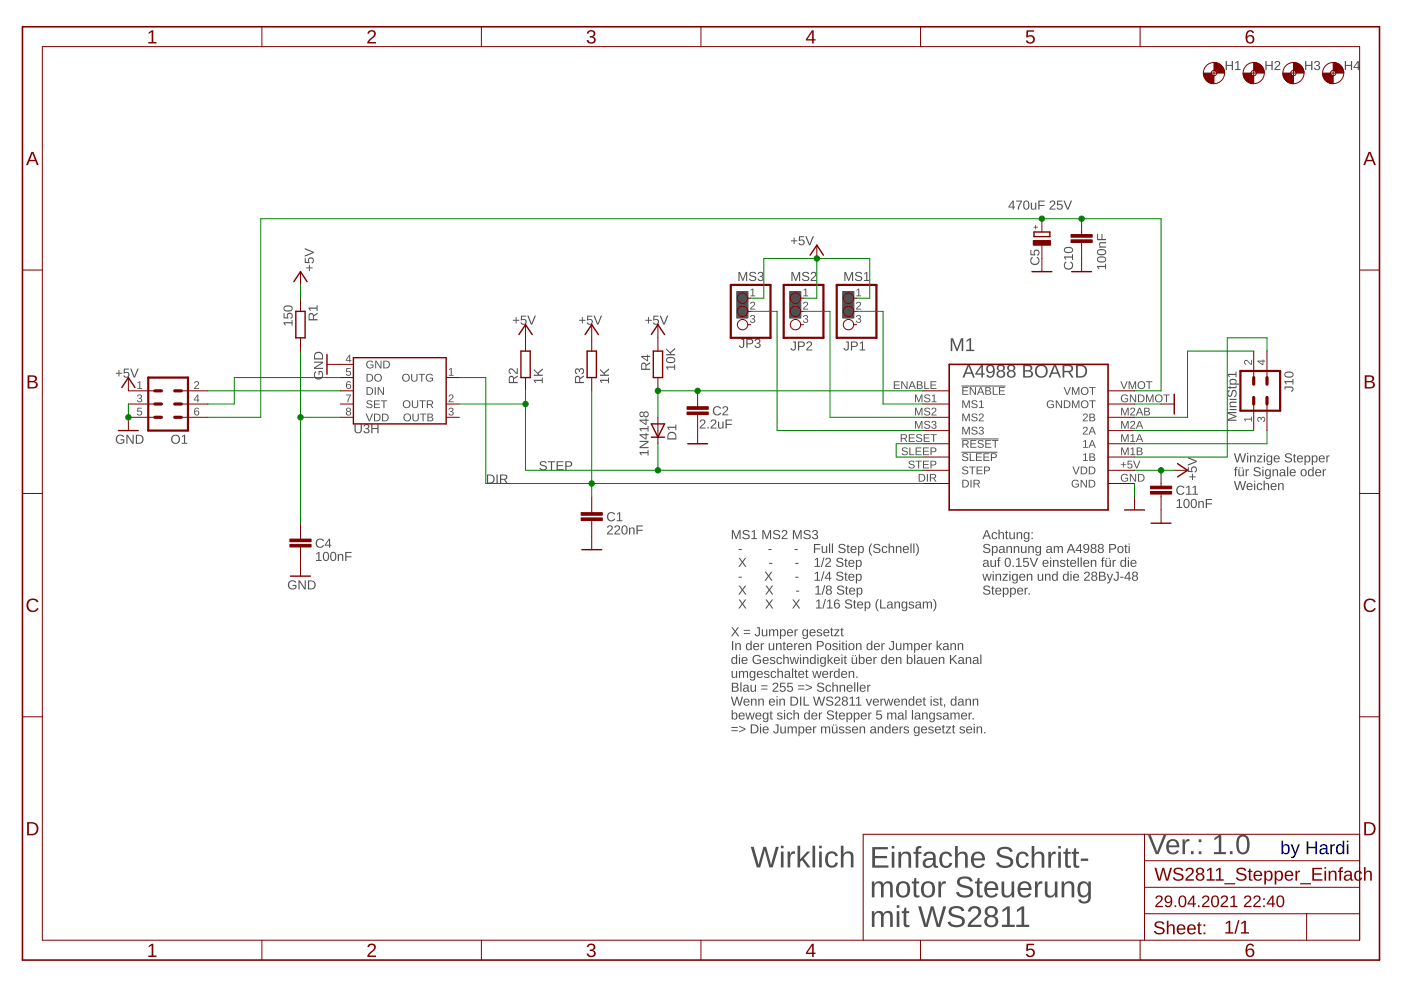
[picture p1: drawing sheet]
<svg xmlns="http://www.w3.org/2000/svg" width="297mm" height="210mm" viewBox="0 0 297 210" stroke-linecap="round" stroke-linejoin="round" font-family="sans-serif">
<g fill="#505050" stroke="#505050" stroke-width=".21">
<path d="M178.7 61.8h2.3v5.6h-2.3z"/>
<path d="M167.4 61.8h2.4v5.6h-2.4z"/>
<path d="M156.2 61.8h2.4v5.6h-2.4z"/>
</g>
<g fill="#505050">
<path d="M155.2 112.4h.3l.6 1.6 .6-1.6h.3v1.9h-.2v-1.7l-.6 1.7h-.2l-.6-1.7v1.7h-.2zM157.5 112.6a.9 .9 0 0 1 1.4 .2l-.2 .1a.44 .44 0 0 0-.6-.4 .44 .44 0 0 0-.3 .6l.4 .1a.59 .59 0 0 1 .8 .6 .59 .59 0 0 1-.8 .5 .7 .7 0 0 1-.8-.5h.2a.51 .51 0 0 0 .6 .4 .51 .51 0 0 0 .4-.6l-.5-.2a.56 .56 0 0 1-.5-.2 .56 .56 0 0 1-.1-.6zM159.4 112.7l.6-.3v1.7h.5v.2h-1.2v-.2h.5v-1.5l-.4 .3zM161.6 112.4h.4l.6 1.6 .6-1.6h.3v1.9h-.2v-1.7l-.6 1.7h-.2l-.6-1.7v1.7h-.3zM164 112.6a.9 .9 0 0 1 1.4 .2l-.3 .1a.44 .44 0 0 0-.5-.4 .44 .44 0 0 0-.3 .6l.4 .1a.59 .59 0 0 1 .7 .6 .59 .59 0 0 1-.7 .5 .7 .7 0 0 1-.9-.5h.3a.51 .51 0 0 0 .6 .4 .51 .51 0 0 0 .4-.6l-.5-.2a.56 .56 0 0 1-.6-.2 .56 .56 0 0 1 0-.6zM165.9 112.5a.62 .62 0 0 1 1 .1 .62 .62 0 0 1-.4 .9l-.5 .6h1v.2h-1.3l.1-.3 .5-.5a.41 .41 0 0 0 .4-.6 .41 .41 0 0 0-.7-.1v.1h-.3zM168.1 112.4h.3l.6 1.6 .6-1.6h.4v1.9h-.3v-1.7l-.6 1.7h-.2l-.6-1.7v1.7h-.2zM170.5 112.6a.9 .9 0 0 1 1.4 .2l-.3 .1a.44 .44 0 0 0-.5-.4 .44 .44 0 0 0-.3 .6l.4 .1a.59 .59 0 0 1 .7 .6 .59 .59 0 0 1-.8 .5 .7 .7 0 0 1-.8-.5h.3a.51 .51 0 0 0 .6 .4 .51 .51 0 0 0 .4-.6l-.5-.2a.56 .56 0 0 1-.6-.2 .56 .56 0 0 1 0-.6zM172.4 112.5a.54 .54 0 0 1 .8 0 .54 .54 0 0 1-.2 .8 .56 .56 0 0 1 .3 .8 .56 .56 0 0 1-.8 .2l-.4-.5h.3a.39 .39 0 0 0 .5 .3 .39 .39 0 0 0 .2-.6l-.5-.1v-.2a.37 .37 0 0 0 .5-.2 .37 .37 0 0 0-.2-.5 .37 .37 0 0 0-.5 .4h-.2z"/>
<path d="M156.6 116.4h.7v.2h-.7zM162.9 116.4h.7v.2h-.7zM168.5 116.4h.6v.2h-.6zM172.6 115.3h1.3v.3h-1.1v.7h1.1v.2h-1.1v.7h-.2zM174.2 115.8h.3v.9a.35 .35 0 0 0 .4 .4 .35 .35 0 0 0 .2-.5v-.8h.3v1.4h-.2v-.2a.49 .49 0 0 1-.6 .3 .49 .49 0 0 1-.4-.5zM175.8 115.2h.2v2h-.2zM176.4 115.2h.2v2h-.2zM177.9 115.5a.9 .9 0 0 1 1.4 .3h-.3a.44 .44 0 0 0-.5-.3 .44 .44 0 0 0-.4 .5l.5 .1a.59 .59 0 0 1 .7 .7 .59 .59 0 0 1-.8 .5 .7 .7 0 0 1-.8-.5l.3-.1a.51 .51 0 0 0 .6 .4 .51 .51 0 0 0 .3-.6l-.4-.1a.56 .56 0 0 1-.6-.3 .56 .56 0 0 1 0-.6zM179.7 115.5h.2v.3h.3v.2h-.3v.9l.1 .2h.2v.1l-.5-.1-.1-1.1h-.1v-.2h.1zM180.5 115.9a.67 .67 0 0 1 .8-.1 .67 .67 0 0 1 .3 .8h-1a.43 .43 0 0 0 .2 .5 .43 .43 0 0 0 .6-.2h.2a.74 .74 0 0 1-1.1 .2 .74 .74 0 0 1 0-1.2zM180.7 116.1l-.1 .3h.8l-.3-.4zM181.9 115.8h.3v.2a.56 .56 0 0 1 .7-.2 .56 .56 0 0 1 .3 .7 .59 .59 0 0 1-.8 .7l-.2-.2v.8h-.3zM182.3 116a.6 .6 0 0 0-.1 .7 .6 .6 0 0 0 .5 .4 .62 .62 0 0 0 .2-.7 .62 .62 0 0 0-.5-.4zM184.7 115.2h.3a1.95 1.95 0 0 0 0 2.6h-.3a1.92 1.92 0 0 1 0-2.6zM185.3 115.5a.9 .9 0 0 1 1.4 .3h-.3a.44 .44 0 0 0-.5-.3 .44 .44 0 0 0-.4 .5l.5 .1a.59 .59 0 0 1 .7 .7 .59 .59 0 0 1-.8 .5 .7 .7 0 0 1-.8-.5l.3-.1a.51 .51 0 0 0 .6 .4 .51 .51 0 0 0 .3-.6l-.4-.1a.56 .56 0 0 1-.6-.3 .56 .56 0 0 1 0-.6zM187.1 115.9l.7-.1 .3 .4h-.2a.37 .37 0 0 0-.5-.2 .37 .37 0 0 0-.2 .5 .38 .38 0 0 0 .2 .5 .38 .38 0 0 0 .5-.2h.2a.65 .65 0 0 1-.8 .4 .65 .65 0 0 1-.3-.9zM188.4 115.2h.2v.8a.49 .49 0 0 1 .6-.2 .49 .49 0 0 1 .4 .5v.9h-.3v-.9a.35 .35 0 0 0-.4-.4 .35 .35 0 0 0-.3 .5v.8h-.2zM189.9 115.8h.3v.2a.49 .49 0 0 1 .5-.2 .49 .49 0 0 1 .4 .5v.9h-.2v-.9a.35 .35 0 0 0-.4-.4 .35 .35 0 0 0-.3 .5v.8h-.3zM191.6 115.9a.67 .67 0 0 1 .8-.1 .67 .67 0 0 1 .3 .8h-1a.43 .43 0 0 0 .2 .5 .43 .43 0 0 0 .6-.2h.2a.74 .74 0 0 1-1.1 .2 .74 .74 0 0 1 0-1.2zM191.8 116.1l-.1 .3h.8l-.3-.4zM193 115.2h.3v2h-.3zM193.6 115.2h.3v2h-.3zM194.1 115.2h.2a1.92 1.92 0 0 1 0 2.6h-.2a1.95 1.95 0 0 0 0-2.6z"/>
<path d="M156.6 118.3h.3l.5 .7 .5-.7h.3l-.6 .9 .7 1h-.3l-.6-.8-.6 .8h-.3l.8-1zM163.1 119.3h.6v.3h-.6zM168.6 119.3h.7v.3h-.7zM172.8 118.6l.6-.3v1.7h.5v.2h-1.2v-.2h.5v-1.5l-.4 .3zM174.6 118.2h.2l-.5 2h-.3zM175.2 118.4a.62 .62 0 0 1 .9 .1 .62 .62 0 0 1-.3 .9l-.6 .6h1v.2h-1.3l.1-.3 .5-.6a.41 .41 0 0 0 .4-.5 .41 .41 0 0 0-.7-.2v.2h-.2zM177.4 118.5a.9 .9 0 0 1 1.4 .2h-.3a.44 .44 0 0 0-.5-.3 .44 .44 0 0 0-.3 .5l.4 .2a.59 .59 0 0 1 .7 .6 .59 .59 0 0 1-.7 .5 .7 .7 0 0 1-.9-.5h.3a.51 .51 0 0 0 .6 .4 .51 .51 0 0 0 .4-.6l-.5-.2a.56 .56 0 0 1-.6-.2 .56 .56 0 0 1 0-.6zM179.3 118.4h.1v.3h.3v.2h-.3v.9l.1 .2h.2v.2l-.5-.1v-1.2h-.2v-.2h.2zM180 118.9a.67 .67 0 0 1 .8-.1 .67 .67 0 0 1 .4 .7h-1.1a.43 .43 0 0 0 .3 .5 .43 .43 0 0 0 .5-.2l.2 .1a.74 .74 0 0 1-1.1 .1 .74 .74 0 0 1 0-1.1zM180.2 119l-.1 .3h.8l-.2-.4zM181.5 118.7h.2v.3a.56 .56 0 0 1 .7-.2 .56 .56 0 0 1 .3 .7 .59 .59 0 0 1-.7 .7l-.3-.2v.8h-.2zM181.9 118.9a.6 .6 0 0 0-.2 .7 .6 .6 0 0 0 .6 .4 .62 .62 0 0 0 .2-.6 .62 .62 0 0 0-.5-.5z"/>
<path d="M156.6 122.3h.7v.2h-.7zM162.1 121.2h.3l.6 .8 .5-.8h.3l-.7 .9 .7 1h-.3l-.5-.8-.6 .8h-.3l.7-1zM168.6 122.3h.7v.2h-.7zM172.8 121.5l.6-.3v1.7h.5v.2h-1.2v-.2h.5v-1.4l-.4 .3zM174.6 121.1h.2l-.5 2.1h-.3zM175.7 121.2h.3v1.3h.3v.2h-.3v.4h-.2v-.4h-.9zM175.8 121.5l-.7 1h.7zM177.4 121.4a.9 .9 0 0 1 1.4 .2l-.3 .1a.44 .44 0 0 0-.5-.4 .44 .44 0 0 0-.3 .6l.4 .1a.59 .59 0 0 1 .7 .6 .59 .59 0 0 1-.7 .6 .7 .7 0 0 1-.9-.5l.3-.1a.51 .51 0 0 0 .6 .4 .51 .51 0 0 0 .4-.6l-.5-.1a.56 .56 0 0 1-.6-.3 .56 .56 0 0 1 0-.6zM179.3 121.3h.1v.4h.3v.1h-.3v1l.1 .1h.2v.2l-.5-.1v-1.2h-.2v-.1h.2zM180 121.8a.67 .67 0 0 1 .8-.1 .67 .67 0 0 1 .4 .8h-1.1a.43 .43 0 0 0 .3 .4 .43 .43 0 0 0 .5-.1h.2a.74 .74 0 0 1-1.1 .2 .74 .74 0 0 1 0-1.2zM180.2 121.9l-.1 .4h.8l-.2-.5zM181.5 121.7h.2v.2a.56 .56 0 0 1 .7-.2 .56 .56 0 0 1 .3 .7 .59 .59 0 0 1-.7 .7l-.3-.2v.8h-.2zM181.9 121.9a.6 .6 0 0 0-.2 .6 .6 .6 0 0 0 .6 .4 .62 .62 0 0 0 .2-.6 .62 .62 0 0 0-.5-.5z"/>
<path d="M156.6 124.2h.3l.5 .7 .5-.7h.3l-.6 .9 .7 1h-.3l-.6-.9-.6 .9h-.3l.8-1zM162.3 124.2h.3l.5 .7 .5-.7h.3l-.6 .9 .7 1h-.3l-.6-.9-.6 .9h-.3l.8-1zM168.8 125.2h.6v.2h-.6zM172.9 124.5l.7-.3v1.7h.5v.2h-1.2v-.2h.4v-1.5l-.4 .3zM174.8 124.1h.2l-.6 2h-.2zM175.3 124.3a.55 .55 0 0 1 .8-.1 .55 .55 0 0 1-.1 .9 .55 .55 0 0 1 .2 .8 .55 .55 0 0 1-.9 0 .55 .55 0 0 1 .2-.8l-.3-.3zM175.4 124.6a.35 .35 0 0 0 .7 0 .35 .35 0 0 0-.7 0zM175.3 125.5a.4 .4 0 0 0 .8 0 .4 .4 0 0 0-.8 0zM177.6 124.4a.9 .9 0 0 1 1.4 .2h-.3a.44 .44 0 0 0-.5-.3 .44 .44 0 0 0-.4 .5l.5 .2a.59 .59 0 0 1 .7 .6 .59 .59 0 0 1-.8 .5 .7 .7 0 0 1-.8-.5h.3a.51 .51 0 0 0 .6 .4 .51 .51 0 0 0 .3-.6l-.4-.2a.56 .56 0 0 1-.6-.2 .56 .56 0 0 1 0-.6zM179.4 124.3h.2v.3h.3v.2h-.3v.9l.1 .2h.2v.2l-.5-.2-.1-1.1h-.1v-.2h.1zM180.2 124.8a.67 .67 0 0 1 .8-.2 .67 .67 0 0 1 .3 .8h-1a.43 .43 0 0 0 .2 .5 .43 .43 0 0 0 .6-.2l.2 .1a.74 .74 0 0 1-1.1 .1 .74 .74 0 0 1 0-1.1zM180.4 124.9l-.1 .3h.8l-.3-.4zM181.6 124.6h.3v.2a.56 .56 0 0 1 .7-.2 .56 .56 0 0 1 .3 .7 .59 .59 0 0 1-.8 .8l-.2-.3v.8h-.3zM182 124.8a.6 .6 0 0 0-.1 .7 .6 .6 0 0 0 .5 .4 .62 .62 0 0 0 .2-.7 .62 .62 0 0 0-.5-.4z"/>
<path d="M156.6 127.1h.3l.5 .8 .5-.8h.3l-.6 .9 .7 1h-.3l-.6-.8-.6 .8h-.3l.8-1zM162.3 127.1h.3l.5 .8 .5-.8h.3l-.6 .9 .7 1h-.3l-.6-.8-.6 .8h-.3l.8-1zM168 127.1h.3l.5 .8 .5-.8h.3l-.6 .9 .7 1h-.3l-.6-.8-.6 .8h-.3l.8-1zM173.1 127.4l.7-.3v1.7h.4v.2h-1.2v-.2h.5v-1.5l-.4 .3zM174.9 127h.2l-.5 2h-.3zM175.4 127.4l.7-.3v1.7h.4v.2h-1.2v-.2h.5v-1.5l-.4 .3zM177.1 127.2l.2-.1a.56 .56 0 0 1 .7 .4h-.2a.46 .46 0 0 0-.6-.1 .46 .46 0 0 0-.2 .6 .61 .61 0 0 1 1 .1 .61 .61 0 0 1-.3 .9 .61 .61 0 0 1-.8-.4l-.1-.8zM177 128.4a.41 .41 0 0 0 .8 0 .41 .41 0 0 0-.8 0zM179.3 127.3a.9 .9 0 0 1 1.4 .2l-.3 .1a.44 .44 0 0 0-.5-.4 .44 .44 0 0 0-.4 .6l.5 .1a.59 .59 0 0 1 .7 .6 .59 .59 0 0 1-.8 .5 .7 .7 0 0 1-.8-.4l.3-.1a.51 .51 0 0 0 .6 .4 .51 .51 0 0 0 .3-.6l-.4-.2a.56 .56 0 0 1-.6-.2 .56 .56 0 0 1 0-.6zM181.1 127.2h.2v.4h.2v.1h-.2v1l.1 .1h.2v.2l-.5-.1-.1-1.2h-.1v-.1h.1zM181.9 127.7a.67 .67 0 0 1 .8-.1 .67 .67 0 0 1 .3 .7h-1a.43 .43 0 0 0 .2 .5 .43 .43 0 0 0 .6-.2l.2 .1a.74 .74 0 0 1-1.1 .1 .74 .74 0 0 1 0-1.1zM182.1 127.8l-.1 .3h.8l-.3-.4zM183.3 127.6h.3v.2a.56 .56 0 0 1 .7-.2 .56 .56 0 0 1 .3 .7 .59 .59 0 0 1-.8 .7l-.2-.2v.8h-.3zM183.7 127.8a.6 .6 0 0 0-.1 .6 .6 .6 0 0 0 .5 .4 .62 .62 0 0 0 .2-.6 .62 .62 0 0 0-.5-.5zM186.1 127h.3a1.95 1.95 0 0 0 0 2.6h-.3a1.92 1.92 0 0 1 0-2.6zM186.6 127.1h.3v1.7h.9v.2h-1.2zM188.2 127.7l.5-.2 .4 .2 .1 1 .3 .3h-.4l-.1-.3a.5 .5 0 0 1-.6 .4 .5 .5 0 0 1-.4-.6 .5 .5 0 0 1 .7-.4h.3a.33 .33 0 0 0-.2-.4 .33 .33 0 0 0-.4 .2h-.3zM188.3 128.5a.35 .35 0 0 0 .7 0 .35 .35 0 0 0-.7 0zM189.6 127.6h.3v.2a.49 .49 0 0 1 .5-.3 .49 .49 0 0 1 .4 .5v1h-.2v-.9a.35 .35 0 0 0-.4-.4 .35 .35 0 0 0-.3 .5v.8h-.3zM191.2 127.7a.52 .52 0 0 1 .9 .1v-.2h.3v1.4a.62 .62 0 0 1-.5 .6 .62 .62 0 0 1-.7-.4l.5 .2a.46 .46 0 0 0 .4-.7 .55 .55 0 0 1-.7 .3 .55 .55 0 0 1-.3-.7zM191.5 127.8a.54 .54 0 0 0-.2 .7 .54 .54 0 0 0 .6 .3 .52 .52 0 0 0 .2-.7 .52 .52 0 0 0-.6-.3zM192.8 127.6l.7-.1 .3 .4h-.2a.31 .31 0 0 0-.4-.2 .31 .31 0 0 0-.2 .4l.5 .1a.44 .44 0 0 1 .3 .6 .44 .44 0 0 1-.6 .2l-.5-.2-.1-.1 .2-.1a.36 .36 0 0 0 .4 .3 .36 .36 0 0 0 .3-.4v-.1a.62 .62 0 0 1-.8-.6zM194.2 127.7l.5-.2 .4 .2 .2 1 .2 .3h-.3l-.2-.3a.5 .5 0 0 1-.6 .4 .5 .5 0 0 1-.3-.6 .5 .5 0 0 1 .6-.4h.3a.33 .33 0 0 0-.2-.4 .33 .33 0 0 0-.4 .2h-.3zM194.3 128.5a.35 .35 0 0 0 .7 0 .35 .35 0 0 0-.7 0zM195.7 127.6h.2v.2a.45 .45 0 0 1 .4-.3 .45 .45 0 0 1 .4 .3 .45 .45 0 0 1 .6-.3 .45 .45 0 0 1 .3 .5v1h-.2l-.1-1.1-.2-.2-.3 .3-.1 1h-.2v-1.1l-.1-.2h-.3l-.2 .3v1h-.2zM197.8 127h.2a1.92 1.92 0 0 1 0 2.6h-.2a1.95 1.95 0 0 0 0-2.6z"/>
<path d="M155.1 133h.2l.6 .7 .5-.7h.3l-.7 .9 .7 1h-.3l-.5-.8-.6 .8h-.3l.7-1zM157.7 133.5h1.3v.2h-1.3zM157.7 134.2h1.3v.2h-1.3zM160.5 133h.6v1.3a.57 .57 0 0 1-.5 .6 .57 .57 0 0 1-.6-.5h.2a.32 .32 0 0 0 .4 .3 .32 .32 0 0 0 .3-.4v-1.1h-.4zM161.5 133.4h.3v1a.35 .35 0 0 0 .3 .4 .35 .35 0 0 0 .3-.5v-.9h.3v1.5h-.2l-.1-.2a.49 .49 0 0 1-.5 .2 .49 .49 0 0 1-.4-.5zM163.1 133.4h.2v.3a.45 .45 0 0 1 .4-.3 .45 .45 0 0 1 .4 .3 .45 .45 0 0 1 .6-.3 .45 .45 0 0 1 .3 .5v1h-.2l-.1-1.1-.2-.2-.3 .3v1h-.3v-1.1l-.1-.2h-.3l-.2 .3v1h-.2zM165.4 133.4h.2v.3a.56 .56 0 0 1 .7-.2 .56 .56 0 0 1 .3 .7 .59 .59 0 0 1-.7 .7l-.3-.2v.8h-.2zM165.8 133.7a.6 .6 0 0 0-.2 .6 .6 .6 0 0 0 .6 .4 .62 .62 0 0 0 .2-.6 .62 .62 0 0 0-.5-.5zM167 133.6a.67 .67 0 0 1 .8-.1 .67 .67 0 0 1 .3 .7h-1a.43 .43 0 0 0 .3 .5 .43 .43 0 0 0 .5-.2l.2 .1a.74 .74 0 0 1-1.1 .1 .74 .74 0 0 1 0-1.1zM167.2 133.7l-.1 .3h.8l-.2-.4zM168.5 133.4h.2v.3l.1-.2 .3-.1v.2l-.2 .1-.2 .2v1h-.2zM170.2 133.6a.52 .52 0 0 1 .9 .1v-.3h.2v1.5a.62 .62 0 0 1-.5 .6 .62 .62 0 0 1-.7-.4l.6 .2a.46 .46 0 0 0 .4-.7 .55 .55 0 0 1-.7 .3 .55 .55 0 0 1-.3-.7zM170.4 133.7a.54 .54 0 0 0-.1 .7 .54 .54 0 0 0 .6 .3 .52 .52 0 0 0 .2-.7 .52 .52 0 0 0-.7-.3zM171.8 133.6a.67 .67 0 0 1 .8-.1 .67 .67 0 0 1 .3 .7h-1a.43 .43 0 0 0 .2 .5 .43 .43 0 0 0 .6-.2l.2 .1a.74 .74 0 0 1-1.1 .1 .74 .74 0 0 1 0-1.1zM172 133.7l-.1 .3h.8l-.3-.4zM173.3 133.5l.7-.1 .3 .4h-.2a.31 .31 0 0 0-.4-.2 .31 .31 0 0 0-.2 .3l.5 .2a.44 .44 0 0 1 .3 .5 .44 .44 0 0 1-.6 .3l-.5-.2-.1-.1 .2-.1a.36 .36 0 0 0 .5 .3 .36 .36 0 0 0 .2-.4v-.1a.62 .62 0 0 1-.8-.7zM174.7 133.6a.67 .67 0 0 1 .8-.1 .67 .67 0 0 1 .3 .7h-1a.43 .43 0 0 0 .3 .5 .43 .43 0 0 0 .5-.2l.2 .1a.74 .74 0 0 1-1.1 .1 .74 .74 0 0 1 0-1.1zM174.9 133.7l-.1 .3h.8l-.2-.4zM176.3 133.1h.1v.3h.3v.2h-.3v.9l.1 .2h.2v.2l-.5-.1v-1.2h-.2v-.2h.2zM176.9 133.4h1.1l-.9 1.3h.9v.2h-1.1l.8-1.3h-.8zM178.4 133.1h.2v.3h.3v.2h-.3v.9l.1 .2h.2v.2l-.5-.1-.1-1.2h-.1v-.2h.1z"/>
<path d="M155.2 135.9h.2v1.9h-.2zM155.9 136.4h.2v.2a.49 .49 0 0 1 .6-.2 .49 .49 0 0 1 .4 .5v.9h-.3v-.9a.35 .35 0 0 0-.4-.4 .35 .35 0 0 0-.3 .5v.8h-.2zM158.3 136.5l.4-.1 .4 .2v-.8h.3v2h-.3v-.2a.56 .56 0 0 1-.7 .2 .56 .56 0 0 1-.3-.7zM158.5 136.7a.71 .71 0 0 0 .2 1 .57 .57 0 0 0 .4-.6 .57 .57 0 0 0-.5-.5zM159.8 136.5a.67 .67 0 0 1 .9-.1 .67 .67 0 0 1 .3 .8h-1.1a.43 .43 0 0 0 .3 .5 .43 .43 0 0 0 .5-.2h.2a.74 .74 0 0 1-1.1 .2 .74 .74 0 0 1 0-1.2zM160 136.6l-.1 .4h.8l-.2-.4zM161.3 136.4h.2v.3l.2-.3h.3v.2h-.3l-.1 .3-.1 .9h-.2zM163 136.4h.2v.9a.35 .35 0 0 0 .4 .4 .35 .35 0 0 0 .3-.5v-.8h.2l.1 1.4h-.3v-.2a.49 .49 0 0 1-.6 .3 .49 .49 0 0 1-.3-.5zM164.5 136.4h.3v.2a.49 .49 0 0 1 .5-.2 .49 .49 0 0 1 .4 .5v.9h-.2v-.9a.35 .35 0 0 0-.4-.4 .35 .35 0 0 0-.3 .5v.8h-.3zM166.2 136.1h.1v.3h.3v.2h-.3v.9l.1 .2h.2v.1l-.5-.1v-1.1h-.2v-.2h.2zM166.9 136.5a.67 .67 0 0 1 .8-.1 .67 .67 0 0 1 .4 .8h-1.1a.43 .43 0 0 0 .3 .5 .43 .43 0 0 0 .5-.2h.2a.74 .74 0 0 1-1.1 .2 .74 .74 0 0 1 0-1.2zM167.1 136.6l-.1 .4h.8l-.2-.4zM168.4 136.4h.2v.3l.2-.3h.3v.2h-.3l-.2 .3v.9h-.2zM169.4 136.5a.67 .67 0 0 1 .8-.1 .67 .67 0 0 1 .3 .8h-1a.43 .43 0 0 0 .3 .5 .43 .43 0 0 0 .5-.2h.2a.74 .74 0 0 1-1.1 .2 .74 .74 0 0 1 0-1.2zM169.6 136.6l-.1 .4h.8l-.3-.4zM170.8 136.4h.3v.2a.49 .49 0 0 1 .5-.2 .49 .49 0 0 1 .4 .5v.9h-.2v-.9a.35 .35 0 0 0-.4-.4 .35 .35 0 0 0-.3 .5v.8h-.3zM173.2 135.9h.8a.59 .59 0 0 1 .7 .6 .59 .59 0 0 1-.7 .6h-.5v.7h-.3zM173.5 136.1v.8h.7a.38 .38 0 0 0 0-.7zM175.1 136.5a.71 .71 0 0 1 1 .1 .71 .71 0 0 1-.1 1 .71 .71 0 0 1-1-.1l-.1-.4zM175.3 136.7a.54 .54 0 0 0-.1 .7 .54 .54 0 0 0 .7 .1 .54 .54 0 0 0 .1-.7 .54 .54 0 0 0-.7-.1zM176.6 136.5l.7-.1 .3 .3h-.2a.31 .31 0 0 0-.4-.2 .31 .31 0 0 0-.2 .4l.5 .1a.44 .44 0 0 1 .3 .6 .44 .44 0 0 1-.5 .3l-.6-.2-.1-.2h.3a.36 .36 0 0 0 .4 .2 .36 .36 0 0 0 .2-.4 .62 .62 0 0 1-.8-.7zM177.9 135.8h.3v.3h-.3zM177.9 136.4h.3v1.4h-.3zM178.7 136.1h.1v.3h.3v.2h-.3v.9l.1 .2h.2v.1l-.5-.1v-1.1h-.2v-.2h.2zM179.3 135.8h.3v.3h-.3zM179.3 136.4h.3v1.4h-.3zM180 136.5a.71 .71 0 0 1 1 .1 .71 .71 0 0 1-.1 1 .71 .71 0 0 1-1-.1v-.4zM180.2 136.7a.54 .54 0 0 0-.1 .7 .54 .54 0 0 0 .7 .1 .54 .54 0 0 0 .1-.7 .54 .54 0 0 0-.7-.1zM181.5 136.4h.2v.2a.49 .49 0 0 1 .6-.2 .49 .49 0 0 1 .4 .5v.9h-.3v-.9a.35 .35 0 0 0-.4-.4 .35 .35 0 0 0-.3 .5v.8h-.2zM183.9 136.5l.4-.1 .4 .2v-.8h.3v2h-.3v-.2a.56 .56 0 0 1-.7 .2 .56 .56 0 0 1-.3-.7zM184.1 136.7a.71 .71 0 0 0 .2 1 .57 .57 0 0 0 .4-.6 .57 .57 0 0 0-.5-.5zM185.4 136.5a.67 .67 0 0 1 .8-.1 .67 .67 0 0 1 .4 .8h-1.1a.43 .43 0 0 0 .3 .5 .43 .43 0 0 0 .5-.2h.2a.74 .74 0 0 1-1.1 .2 .74 .74 0 0 1 0-1.2zM185.6 136.6l-.1 .4h.8l-.2-.4zM186.9 136.4h.2v.3l.1-.3h.4v.2h-.3l-.2 .3v.9h-.2zM188.9 135.9h.7v1.4a.57 .57 0 0 1-.6 .6 .57 .57 0 0 1-.6-.5l.3-.1a.32 .32 0 0 0 .3 .4 .32 .32 0 0 0 .3-.4v-1.2h-.4zM189.9 136.4h.3v.9a.35 .35 0 0 0 .4 .4 .35 .35 0 0 0 .3-.5v-.8h.2v1.4h-.2v-.2a.49 .49 0 0 1-.6 .3 .49 .49 0 0 1-.4-.5zM191.5 136.4h.2v.2a.45 .45 0 0 1 .4-.2 .45 .45 0 0 1 .5 .2 .45 .45 0 0 1 .5-.2 .45 .45 0 0 1 .3 .5v.9h-.2v-1.1l-.3-.2-.3 .3v1h-.3v-1.1l-.1-.1h-.3l-.1 .2-.1 1h-.2zM193.8 136.4h.2v.2a.56 .56 0 0 1 .8-.2 .56 .56 0 0 1 .2 .7 .59 .59 0 0 1-.7 .7l-.3-.2v.8h-.2zM194.2 136.6a.6 .6 0 0 0-.2 .7 .6 .6 0 0 0 .6 .4 .62 .62 0 0 0 .2-.7 .62 .62 0 0 0-.5-.4zM195.4 136.5a.67 .67 0 0 1 .8-.1 .67 .67 0 0 1 .4 .8h-1.1a.43 .43 0 0 0 .3 .5 .43 .43 0 0 0 .5-.2h.2a.74 .74 0 0 1-1.1 .2 .74 .74 0 0 1 0-1.2zM195.6 136.6l-.1 .4h.8l-.2-.4zM196.9 136.4h.2v.3l.2-.3h.3v.2h-.3l-.1 .3-.1 .9h-.2zM198.6 135.8h.2v1.3l.7-.7h.3l-.6 .6 .6 .8h-.3l-.5-.6-.2 .1v.5h-.2zM200.1 136.5l.5-.1 .4 .1 .1 1.1 .2 .2h-.3l-.1-.2a.5 .5 0 0 1-.6 .3 .5 .5 0 0 1-.4-.6 .5 .5 0 0 1 .6-.3l.4-.1a.33 .33 0 0 0-.3-.4 .33 .33 0 0 0-.4 .3l-.2-.1zM200.2 137.4a.35 .35 0 0 0 .7 0 .35 .35 0 0 0-.7 0zM201.5 136.4h.2v.2a.49 .49 0 0 1 .6-.2 .49 .49 0 0 1 .4 .5v.9h-.3v-.9a.35 .35 0 0 0-.4-.4 .35 .35 0 0 0-.2 .5v.8h-.3zM203 136.4h.3v.2a.49 .49 0 0 1 .6-.2 .49 .49 0 0 1 .3 .5v.9h-.2v-.9a.35 .35 0 0 0-.4-.4 .35 .35 0 0 0-.3 .5v.8h-.2z"/>
<path d="M155.2 139.5l.4-.2 .4 .2v-.7h.3v2h-.2v-.3a.56 .56 0 0 1-.8 .3 .56 .56 0 0 1-.2-.7zM155.4 139.6a.71 .71 0 0 0 .3 1 .57 .57 0 0 0 .3-.6 .57 .57 0 0 0-.5-.5zM156.7 138.8h.2v.2h-.2zM156.7 139.3h.2v1.5h-.2zM157.4 139.5a.67 .67 0 0 1 .8-.1 .67 .67 0 0 1 .3 .7h-1a.43 .43 0 0 0 .2 .5 .43 .43 0 0 0 .6-.2l.2 .1a.74 .74 0 0 1-1.1 .1 .74 .74 0 0 1 0-1.1zM157.6 139.6l-.1 .3h.8l-.3-.4zM159.8 139.1a1 1 0 0 1 1.5 .2l-.2 .1a.76 .76 0 0 0-1.1-.1 .76 .76 0 0 0 0 1.1 .76 .76 0 0 0 1 .1l.1-.5h-.6v-.2h.9v.7a1.04 1.04 0 0 1-1.5 .1 1.04 1.04 0 0 1-.1-1.5zM161.8 139.5a.67 .67 0 0 1 .9-.1 .67 .67 0 0 1 .3 .7h-1.1a.43 .43 0 0 0 .3 .5 .43 .43 0 0 0 .5-.2l.2 .1a.74 .74 0 0 1-1.1 .1 .74 .74 0 0 1 0-1.1zM162.1 139.6l-.2 .3h.8l-.2-.4zM163.4 139.4l.6-.1 .4 .4h-.3a.31 .31 0 0 0-.3-.3 .31 .31 0 0 0-.3 .4l.5 .2a.44 .44 0 0 1 .4 .5 .44 .44 0 0 1-.6 .3l-.5-.2-.1-.2h.2a.36 .36 0 0 0 .4 .3 .36 .36 0 0 0 .3-.4l-.1-.1a.62 .62 0 0 1-.7-.7zM164.8 139.5l.6-.2 .4 .4h-.3a.37 .37 0 0 0-.5-.2 .37 .37 0 0 0-.1 .5 .38 .38 0 0 0 .1 .6 .38 .38 0 0 0 .6-.3h.2a.65 .65 0 0 1-.9 .4 .65 .65 0 0 1-.3-.9zM166.1 138.8h.2v.8a.49 .49 0 0 1 .6-.3 .49 .49 0 0 1 .3 .5v1h-.2v-.9a.35 .35 0 0 0-.4-.4 .35 .35 0 0 0-.3 .4v.9h-.2zM167.4 139.3h.3l.3 1.3 .3-1.3h.3l.3 1.3 .3-1.3h.2l-.4 1.5h-.3l-.3-1.3-.3 1.3h-.3zM169.6 138.8h.2v.2h-.2zM169.6 139.3h.2v1.5h-.2zM170.2 139.3h.3v.3a.49 .49 0 0 1 .5-.3 .49 .49 0 0 1 .4 .5v1h-.2v-.9a.35 .35 0 0 0-.4-.4 .35 .35 0 0 0-.3 .4v.9h-.3zM171.8 139.5l.4-.2 .5 .2v-.7h.2v2h-.2v-.3a.56 .56 0 0 1-.7 .3 .56 .56 0 0 1-.3-.7zM172 139.6a.71 .71 0 0 0 .3 1 .57 .57 0 0 0 .4-.6 .57 .57 0 0 0-.6-.5zM173.3 138.8h.2v.2h-.2zM173.3 139.3h.2v1.5h-.2zM174 139.5a.52 .52 0 0 1 .9 .1v-.3h.2v1.4a.62 .62 0 0 1-.5 .6 .62 .62 0 0 1-.7-.3l.6 .2a.46 .46 0 0 0 .3-.7 .55 .55 0 0 1-.7 .2 .55 .55 0 0 1-.2-.6zM174.2 139.6a.54 .54 0 0 0-.1 .7 .54 .54 0 0 0 .6 .2 .52 .52 0 0 0 .2-.6 .52 .52 0 0 0-.7-.3zM175.5 138.8h.2v1.2l.7-.7h.2l-.6 .6 .7 .9h-.3l-.5-.7-.2 .2v.5h-.2zM177 139.5a.67 .67 0 0 1 .8-.1 .67 .67 0 0 1 .3 .7h-1.1a.43 .43 0 0 0 .3 .5 .43 .43 0 0 0 .5-.2l.2 .1a.74 .74 0 0 1-1.1 .1 .74 .74 0 0 1 .1-1.1zM177.2 139.6l-.2 .3h.8l-.2-.4zM178.4 138.8h.2v.2h-.2zM178.4 139.3h.2v1.5h-.2zM179.1 139h.2v.3h.2v.2h-.2v.9l.1 .2h.2v.2l-.5-.1-.1-1.2h-.1v-.2h.1zM180.6 139.3h.2v.9a.35 .35 0 0 0 .4 .4 .35 .35 0 0 0 .3-.4v-.9h.2v1.5h-.2v-.3a.49 .49 0 0 1-.6 .3 .49 .49 0 0 1-.3-.5zM181.3 138.9h.2v.2h-.2zM180.7 138.9h.3v.2h-.3zM182.1 138.8h.2v.8a.56 .56 0 0 1 .8-.3 .56 .56 0 0 1 .2 .7 .59 .59 0 0 1-.7 .8l-.3-.2v.2h-.2zM182.4 139.6a.52 .52 0 0 0-.1 .7 .52 .52 0 0 0 .7 .2 .61 .61 0 0 0-.4-1zM183.7 139.5a.67 .67 0 0 1 .8-.1 .67 .67 0 0 1 .4 .7h-1.1a.43 .43 0 0 0 .3 .5 .43 .43 0 0 0 .5-.2l.2 .1a.74 .74 0 0 1-1.1 .1 .74 .74 0 0 1 0-1.1zM183.9 139.6l-.1 .3h.8l-.2-.4zM185.2 139.3h.2v.3l.2-.2 .3-.1v.2h-.3l-.2 .3v1h-.2zM186.9 139.5l.4-.2 .5 .2v-.7h.2v2h-.2v-.3a.56 .56 0 0 1-.7 .3 .56 .56 0 0 1-.3-.7zM187.1 139.6a.71 .71 0 0 0 .3 1 .57 .57 0 0 0 .4-.6 .57 .57 0 0 0-.6-.5zM188.5 139.5a.67 .67 0 0 1 .8-.1 .67 .67 0 0 1 .3 .7h-1a.43 .43 0 0 0 .3 .5 .43 .43 0 0 0 .5-.2l.2 .1a.74 .74 0 0 1-1.1 .1 .74 .74 0 0 1 0-1.1zM188.7 139.6l-.1 .3h.8l-.2-.4zM189.9 139.3h.3v.3a.49 .49 0 0 1 .6-.3 .49 .49 0 0 1 .3 .5v1h-.2v-.9a.35 .35 0 0 0-.4-.4 .35 .35 0 0 0-.3 .4v.9h-.2zM192.3 138.8h.2v.8a.56 .56 0 0 1 .7-.3 .56 .56 0 0 1 .3 .7 .59 .59 0 0 1-.7 .8l-.3-.2v.2h-.2zM192.6 139.6a.52 .52 0 0 0-.1 .7 .52 .52 0 0 0 .7 .2 .61 .61 0 0 0-.5-1zM193.8 138.8h.2v2h-.2zM194.5 139.5l.5-.2 .4 .1 .2 1.1 .2 .3h-.3l-.2-.3a.5 .5 0 0 1-.6 .4 .5 .5 0 0 1-.3-.7 .5 .5 0 0 1 .6-.3h.3a.33 .33 0 0 0-.2-.4 .33 .33 0 0 0-.4 .2h-.3zM194.6 140.3a.35 .35 0 0 0 .7 0 .35 .35 0 0 0-.7 0zM196 139.3h.2v.9a.35 .35 0 0 0 .4 .4 .35 .35 0 0 0 .3-.4v-.9h.2v1.5h-.2v-.3a.49 .49 0 0 1-.6 .3 .49 .49 0 0 1-.3-.5zM197.6 139.5a.67 .67 0 0 1 .8-.1 .67 .67 0 0 1 .3 .7h-1a.43 .43 0 0 0 .3 .5 .43 .43 0 0 0 .5-.2l.2 .1a.74 .74 0 0 1-1.1 .1 .74 .74 0 0 1 0-1.1zM197.8 139.6l-.1 .3h.8l-.3-.4zM199 139.3h.3v.3a.49 .49 0 0 1 .6-.3 .49 .49 0 0 1 .3 .5v1h-.2v-.9a.35 .35 0 0 0-.4-.4 .35 .35 0 0 0-.3 .4v.9h-.2zM201.4 138.9h.3v.9l.9-.9h.3l-.8 .8 .9 1.1h-.3l-.8-.9-.2 .2v.7h-.3zM203.3 139.5l.5-.2 .4 .1 .2 1.1 .2 .3h-.3l-.2-.3a.5 .5 0 0 1-.6 .4 .5 .5 0 0 1-.3-.7 .5 .5 0 0 1 .6-.3h.3a.33 .33 0 0 0-.2-.4 .33 .33 0 0 0-.4 .2h-.3zM203.4 140.3a.35 .35 0 0 0 .7 0 .35 .35 0 0 0-.7 0zM204.7 139.3h.3v.3a.49 .49 0 0 1 .6-.3 .49 .49 0 0 1 .3 .5v1h-.2v-.9a.35 .35 0 0 0-.4-.4 .35 .35 0 0 0-.3 .4v.9h-.2zM206.4 139.5l.5-.2 .4 .1 .1 1.1 .2 .3h-.3l-.1-.3a.5 .5 0 0 1-.6 .4 .5 .5 0 0 1-.4-.7 .5 .5 0 0 1 .7-.3h.3a.33 .33 0 0 0-.2-.4 .33 .33 0 0 0-.5 .2h-.2zM206.5 140.3a.35 .35 0 0 0 .7 0 .35 .35 0 0 0-.7 0zM207.8 138.8h.3v2h-.3z"/>
<path d="M155.1 142.3h.3v.9a.35 .35 0 0 0 .4 .4 .35 .35 0 0 0 .2-.5v-.8h.3v1.4h-.2v-.2a.49 .49 0 0 1-.6 .2 .49 .49 0 0 1-.4-.5zM156.7 142.3h.2v.2a.45 .45 0 0 1 .4-.3 .45 .45 0 0 1 .4 .3 .45 .45 0 0 1 .6-.2 .45 .45 0 0 1 .3 .5v.9h-.2l-.1-1.1-.2-.2-.3 .3v1h-.3v-1.1l-.1-.2-.3 .1-.2 .2v1h-.2zM159 142.4a.52 .52 0 0 1 .9 .1v-.2h.3l-.1 1.4a.62 .62 0 0 1-.4 .6 .62 .62 0 0 1-.7-.4l.5 .2a.46 .46 0 0 0 .4-.6 .55 .55 0 0 1-.7 .2 .55 .55 0 0 1-.3-.7zM159.2 142.6a.54 .54 0 0 0-.1 .6 .54 .54 0 0 0 .6 .3 .52 .52 0 0 0 .2-.7 .52 .52 0 0 0-.7-.2zM160.6 142.4a.67 .67 0 0 1 .8-.1 .67 .67 0 0 1 .3 .7h-1a.43 .43 0 0 0 .3 .5 .43 .43 0 0 0 .5-.2l.2 .1a.74 .74 0 0 1-1.1 .1 .74 .74 0 0 1 0-1.1zM160.8 142.5l-.1 .4h.8l-.2-.5zM162.1 142.3h.7l.3 .3h-.2a.31 .31 0 0 0-.4-.2 .31 .31 0 0 0-.2 .4l.5 .1a.44 .44 0 0 1 .3 .6 .44 .44 0 0 1-.5 .3l-.6-.3-.1-.1 .3-.1a.36 .36 0 0 0 .4 .3 .36 .36 0 0 0 .3-.4h-.1a.62 .62 0 0 1-.8-.7zM163.5 142.4l.7-.1 .4 .4h-.3a.37 .37 0 0 0-.5-.2 .37 .37 0 0 0-.2 .5 .38 .38 0 0 0 .2 .5 .38 .38 0 0 0 .5-.2h.3a.65 .65 0 0 1-.9 .4 .65 .65 0 0 1-.3-.9zM164.8 141.7h.3v.8a.49 .49 0 0 1 .5-.2 .49 .49 0 0 1 .4 .5v.9h-.2v-.9a.35 .35 0 0 0-.4-.4 .35 .35 0 0 0-.3 .5v.8h-.3zM166.5 142.4l.5-.2 .4 .2 .1 1.1 .2 .2h-.3l-.1-.3a.5 .5 0 0 1-.6 .4 .5 .5 0 0 1-.4-.6 .5 .5 0 0 1 .6-.4h.4a.33 .33 0 0 0-.3-.4 .33 .33 0 0 0-.4 .3l-.2-.1zM166.6 143.2a.35 .35 0 0 0 .7 0 .35 .35 0 0 0-.7 0zM167.9 141.7h.3v2h-.3zM168.6 141.9h.2v.4h.3v.1h-.3v1l.1 .1h.2v.2l-.5-.1v-1.2h-.2v-.1h.2zM169.4 142.4a.67 .67 0 0 1 .8-.1 .67 .67 0 0 1 .3 .7h-1a.43 .43 0 0 0 .3 .5 .43 .43 0 0 0 .5-.2l.2 .1a.74 .74 0 0 1-1.1 .1 .74 .74 0 0 1 0-1.1zM169.6 142.5l-.1 .4h.8l-.3-.5zM170.9 141.9h.2v.4h.3v.1h-.3v1l.1 .1h.2v.2l-.5-.1v-1.2h-.2v-.1h.2zM172.2 142.3h.2l.3 1.2 .4-1.2h.2l.3 1.2 .4-1.2h.2l-.4 1.4h-.3l-.3-1.2-.3 1.2h-.3zM174.5 142.4a.67 .67 0 0 1 .8-.1 .67 .67 0 0 1 .3 .7h-1a.43 .43 0 0 0 .2 .5 .43 .43 0 0 0 .6-.2l.2 .1a.74 .74 0 0 1-1.1 .1 .74 .74 0 0 1 0-1.1zM174.7 142.5l-.1 .4h.8l-.3-.5zM175.9 142.3h.3v.3l.1-.3 .3-.1v.3h-.2l-.2 .2v1h-.3zM176.9 142.4l.4-.2 .5 .3v-.8h.2v2h-.2v-.2a.56 .56 0 0 1-.7 .2 .56 .56 0 0 1-.3-.7zM177.1 142.6a.71 .71 0 0 0 .3 1 .57 .57 0 0 0 .4-.7 .57 .57 0 0 0-.6-.5zM178.5 142.4a.67 .67 0 0 1 .8-.1 .67 .67 0 0 1 .3 .7h-1a.43 .43 0 0 0 .2 .5 .43 .43 0 0 0 .6-.2l.2 .1a.74 .74 0 0 1-1.1 .1 .74 .74 0 0 1 0-1.1zM178.7 142.5l-.1 .4h.8l-.3-.5zM179.9 142.3h.3v.2a.49 .49 0 0 1 .5-.2 .49 .49 0 0 1 .4 .5v.9h-.2v-.9a.35 .35 0 0 0-.4-.4 .35 .35 0 0 0-.3 .5v.8h-.3zM181.5 143.4h.3v.3h-.3z"/>
<path d="M155.2 144.8a1.24 1.24 0 0 1 1.3 .2v.4l-.3 .3a.52 .52 0 0 1 .4 .6 .52 .52 0 0 1-.7 .4h-.7zM155.4 145v.6h.6l.2-.2v-.4zM155.4 145.8v.7l.7-.1 .3-.1-.2-.5zM157 144.7h.2v2h-.2zM157.7 145.4l.5-.2 .4 .1 .1 1.1 .2 .3h-.3l-.1-.3a.5 .5 0 0 1-.6 .3 .5 .5 0 0 1-.4-.6 .5 .5 0 0 1 .7-.3h.3a.33 .33 0 0 0-.2-.4 .33 .33 0 0 0-.5 .2h-.2zM157.8 146.2a.35 .35 0 0 0 .7 0 .35 .35 0 0 0-.7 0zM159.1 145.2h.3v.9a.35 .35 0 0 0 .4 .4 .35 .35 0 0 0 .2-.4v-.9h.3v1.5h-.2v-.3a.49 .49 0 0 1-.6 .3 .49 .49 0 0 1-.4-.5zM161.4 145.3h1.3v.2h-1.3zM161.4 146h1.3v.2h-1.3zM164 144.9a.62 .62 0 0 1 1 .1 .62 .62 0 0 1-.4 .9l-.5 .6h.9v.2h-1.2l.1-.4 .5-.5a.41 .41 0 0 0 .4-.6 .41 .41 0 0 0-.7-.1l-.1 .2-.2-.1zM165.4 144.8h1.1v.2h-.9v.6a.66 .66 0 0 1 .9 .3 .66 .66 0 0 1-.4 .9 .66 .66 0 0 1-.8-.6h.2a.43 .43 0 0 0 .7 .2 .43 .43 0 0 0 0-.7 .43 .43 0 0 0-.6 .1h-.2zM167 144.8h1v.2h-.8l-.1 .6a.66 .66 0 0 1 1 .3 .66 .66 0 0 1-.4 .9 .66 .66 0 0 1-.9-.6h.3a.43 .43 0 0 0 .6 .2 .43 .43 0 0 0 .1-.7 .43 .43 0 0 0-.7 .1h-.2zM169.2 145.3h1.3v.2h-1.3zM169.2 146h1.3v.2h-1.3zM170.8 145.1l1.3 .5v.3l-1.3 .6v-.2l1.2-.5-1.2-.5zM173.3 145a.9 .9 0 0 1 1.4 .2h-.2a.44 .44 0 0 0-.6-.3 .44 .44 0 0 0-.3 .5l.4 .2a.59 .59 0 0 1 .8 .6 .59 .59 0 0 1-.8 .5 .7 .7 0 0 1-.8-.5h.2a.51 .51 0 0 0 .6 .4 .51 .51 0 0 0 .4-.6l-.5-.2a.56 .56 0 0 1-.5-.2 .56 .56 0 0 1-.1-.6zM175.2 145.4l.6-.2 .4 .4h-.2a.37 .37 0 0 0-.6-.2 .37 .37 0 0 0-.1 .5 .38 .38 0 0 0 .2 .6 .38 .38 0 0 0 .5-.3h.2a.65 .65 0 0 1-.9 .4 .65 .65 0 0 1-.3-.9zM176.5 144.7h.2v.8a.49 .49 0 0 1 .6-.3 .49 .49 0 0 1 .3 .5v1h-.2v-1a.35 .35 0 0 0-.4-.4 .35 .35 0 0 0-.3 .5v.9h-.2zM178 145.2h.2l.1 .3a.49 .49 0 0 1 .5-.3 .49 .49 0 0 1 .4 .5v1h-.3v-1a.35 .35 0 0 0-.3-.4 .35 .35 0 0 0-.3 .5v.9h-.3zM179.7 145.4a.67 .67 0 0 1 .8-.2 .67 .67 0 0 1 .3 .8h-1.1a.43 .43 0 0 0 .3 .5 .43 .43 0 0 0 .5-.2h.2a.74 .74 0 0 1-1.1 .2 .74 .74 0 0 1 .1-1.1zM179.9 145.5l-.2 .3h.8l-.2-.4zM181.1 144.7h.2v2h-.2zM181.7 144.7h.3v2h-.3zM182.4 145.4a.67 .67 0 0 1 .8-.2 .67 .67 0 0 1 .4 .8h-1.1a.43 .43 0 0 0 .3 .5 .43 .43 0 0 0 .5-.2h.2a.74 .74 0 0 1-1.1 .2 .74 .74 0 0 1 0-1.1zM182.6 145.5l-.1 .3h.8l-.2-.4zM183.9 145.2h.2v.3l.1-.3h.4v.2h-.3l-.2 .3v1h-.2z"/>
<path d="M154.9 147.7h.3l.5 1.7 .4-1.7h.3l.4 1.7 .5-1.7h.2l-.5 1.9h-.3l-.5-1.6-.4 1.6h-.3zM157.8 148.3a.67 .67 0 0 1 .8-.1 .67 .67 0 0 1 .3 .7h-1a.43 .43 0 0 0 .2 .5 .43 .43 0 0 0 .6-.2l.2 .1a.74 .74 0 0 1-1.1 .1 .74 .74 0 0 1 0-1.1zM158 148.4l-.1 .3h.8l-.3-.4zM159.2 148.1h.3v.3a.49 .49 0 0 1 .5-.3 .49 .49 0 0 1 .4 .5v1h-.2v-.9a.35 .35 0 0 0-.4-.4 .35 .35 0 0 0-.3 .5v.8h-.3zM160.8 148.1h.2v.3a.49 .49 0 0 1 .6-.3 .49 .49 0 0 1 .3 .5v1h-.2v-.9a.35 .35 0 0 0-.4-.4 .35 .35 0 0 0-.3 .5v.8h-.2zM163.2 148.3a.67 .67 0 0 1 .8-.1 .67 .67 0 0 1 .3 .7h-1a.43 .43 0 0 0 .2 .5 .43 .43 0 0 0 .6-.2l.2 .1a.74 .74 0 0 1-1.1 .1 .74 .74 0 0 1 0-1.1zM163.4 148.4l-.1 .3h.8l-.3-.4zM164.6 147.6h.3v.2h-.3zM164.6 148.1h.3v1.5h-.3zM165.2 148.1h.3v.3a.49 .49 0 0 1 .5-.3 .49 .49 0 0 1 .4 .5v1h-.2v-.9a.35 .35 0 0 0-.4-.4 .35 .35 0 0 0-.3 .5v.8h-.3zM167.6 147.7h.6a.95 .95 0 0 1 1 .9 .95 .95 0 0 1-.9 1h-.7zM167.9 147.9v1.5a.81 .81 0 0 0 1.1-.7 .81 .81 0 0 0-1.1-.8zM169.6 147.7h.3v1.9h-.3zM170.4 147.7h.2v1.7h1v.2h-1.2zM172.4 147.7h.2l.5 1.7 .4-1.7h.3l.4 1.7 .5-1.7h.3l-.6 1.9h-.3l-.4-1.6-.5 1.6h-.3zM175.3 147.9a.9 .9 0 0 1 1.3 .2l-.2 .1a.44 .44 0 0 0-.5-.4 .44 .44 0 0 0-.4 .6l.5 .1a.59 .59 0 0 1 .7 .6 .59 .59 0 0 1-.8 .5 .7 .7 0 0 1-.8-.4l.2-.1a.51 .51 0 0 0 .6 .4 .51 .51 0 0 0 .4-.6l-.5-.2a.56 .56 0 0 1-.5-.2 .56 .56 0 0 1 0-.6zM177.2 147.8a.62 .62 0 0 1 .9 .1 .62 .62 0 0 1-.3 .9l-.6 .6h1v.2h-1.2v-.3l.6-.5a.41 .41 0 0 0 .3-.6 .41 .41 0 0 0-.6-.1l-.1 .1h-.2zM178.7 147.8a.55 .55 0 0 1 .8 0 .55 .55 0 0 1-.1 .8 .55 .55 0 0 1 .2 .8 .55 .55 0 0 1-.9 0 .55 .55 0 0 1 .2-.8l-.4-.3zM178.8 148.2a.35 .35 0 0 0 .7 0 .35 .35 0 0 0-.7 0zM178.7 149.1a.4 .4 0 0 0 .8 0 .4 .4 0 0 0-.8 0zM180.2 148l.6-.3v1.7h.5v.2h-1.2v-.2h.5v-1.5l-.4 .3zM181.5 148l.7-.3v1.7h.4v.2h-1.2v-.2h.5v-1.5l-.4 .3zM183.6 148.1h.2l.4 1.3 .5-1.3h.2l-.5 1.5h-.3zM185.2 148.3a.67 .67 0 0 1 .8-.1 .67 .67 0 0 1 .4 .7h-1.1a.43 .43 0 0 0 .3 .5 .43 .43 0 0 0 .5-.2l.2 .1a.74 .74 0 0 1-1.1 .1 .74 .74 0 0 1 0-1.1zM185.4 148.4l-.1 .3h.8l-.2-.4zM186.7 148.1h.2v.3l.1-.2 .4-.1v.3h-.3l-.2 .2v1h-.2zM187.4 148.1h.2l.3 1.3 .4-1.3h.2l.4 1.3 .3-1.3h.2l-.4 1.5h-.3l-.3-1.3-.3 1.3h-.3zM189.7 148.3a.67 .67 0 0 1 .8-.1 .67 .67 0 0 1 .3 .7h-1a.43 .43 0 0 0 .2 .5 .43 .43 0 0 0 .6-.2l.2 .1a.74 .74 0 0 1-1.1 .1 .74 .74 0 0 1 0-1.1zM189.9 148.4l-.1 .3h.8l-.3-.4zM191.1 148.1h.3v.3a.49 .49 0 0 1 .5-.3 .49 .49 0 0 1 .4 .5v1h-.2v-.9a.35 .35 0 0 0-.4-.4 .35 .35 0 0 0-.3 .5v.8h-.3zM192.7 148.3l.4-.2 .5 .3v-.8h.2v2h-.2v-.2a.56 .56 0 0 1-.7 .2 .56 .56 0 0 1-.3-.7zM192.9 148.4a.71 .71 0 0 0 .3 1.1 .57 .57 0 0 0 .4-.7 .57 .57 0 0 0-.6-.5zM194.3 148.3a.67 .67 0 0 1 .8-.1 .67 .67 0 0 1 .3 .7h-1a.43 .43 0 0 0 .3 .5 .43 .43 0 0 0 .5-.2l.2 .1a.74 .74 0 0 1-1.1 .1 .74 .74 0 0 1 0-1.1zM194.5 148.4l-.1 .3h.8l-.2-.4zM195.9 147.8h.1v.3h.3v.2h-.3v.9l.1 .2h.2v.2l-.5-.1v-1.2h-.2v-.2h.2zM197.3 147.6h.2v.2h-.2zM197.3 148.1h.2v1.5h-.2zM198 148.2l.6-.1 .4 .4h-.2a.31 .31 0 0 0-.4-.2 .31 .31 0 0 0-.2 .3l.5 .2a.44 .44 0 0 1 .3 .6 .44 .44 0 0 1-.6 .2l-.5-.2-.1-.1 .2-.1a.36 .36 0 0 0 .4 .3 .36 .36 0 0 0 .3-.4l-.1-.1a.62 .62 0 0 1-.7-.6zM199.4 147.8h.2v.3h.2v.2h-.2v.9v.2h.3v.2l-.5-.1-.1-1.2h-.1v-.2h.1zM200.1 149.3h.3l-.1 .7h-.2l.2-.4h-.2zM201.7 148.3l.4-.2 .4 .3v-.8h.3v2h-.2l-.1-.2a.56 .56 0 0 1-.7 .2 .56 .56 0 0 1-.3-.7zM201.9 148.4a.71 .71 0 0 0 .2 1.1 .57 .57 0 0 0 .4-.7 .57 .57 0 0 0-.5-.5zM203.2 148.3l.5-.2 .5 .1 .1 1.1 .2 .3h-.3l-.1-.3a.5 .5 0 0 1-.7 .4 .5 .5 0 0 1-.3-.6 .5 .5 0 0 1 .6-.4h.3a.33 .33 0 0 0-.2-.4 .33 .33 0 0 0-.4 .2h-.3zM203.4 149.1a.35 .35 0 0 0 .7 0 .35 .35 0 0 0-.7 0zM204.7 148.1h.2v.3a.49 .49 0 0 1 .6-.3 .49 .49 0 0 1 .4 .5v1h-.3v-.9a.35 .35 0 0 0-.4-.4 .35 .35 0 0 0-.3 .5v.8h-.2zM206.2 148.1h.3v.3a.49 .49 0 0 1 .5-.3 .49 .49 0 0 1 .4 .5v1h-.2v-.9a.35 .35 0 0 0-.4-.4 .35 .35 0 0 0-.3 .5v.8h-.3z"/>
<path d="M155.1 150.5h.3v.8a.56 .56 0 0 1 .7-.2 .56 .56 0 0 1 .3 .7 .59 .59 0 0 1-.7 .8l-.3-.3-.1 .3h-.2zM155.5 151.4a.52 .52 0 0 0-.2 .7 .52 .52 0 0 0 .7 .2 .61 .61 0 0 0-.4-1zM156.8 151.3a.67 .67 0 0 1 .8-.2 .67 .67 0 0 1 .3 .8h-1a.43 .43 0 0 0 .2 .5 .43 .43 0 0 0 .5-.2h.3a.74 .74 0 0 1-1.2 .2 .74 .74 0 0 1 .1-1.1zM157 151.4l-.1 .3h.7l-.2-.4zM158 151.1h.3l.3 1.3 .3-1.3h.3l.3 1.3 .3-1.3h.2l-.4 1.5h-.3l-.3-1.3-.3 1.3h-.3zM160.3 151.3a.67 .67 0 0 1 .8-.2 .67 .67 0 0 1 .3 .8h-1a.43 .43 0 0 0 .3 .5 .43 .43 0 0 0 .5-.2h.2a.74 .74 0 0 1-1.1 .2 .74 .74 0 0 1 0-1.1zM160.5 151.4l-.1 .3h.8l-.2-.4zM161.8 151.3a.52 .52 0 0 1 .9 0v-.2h.2v1.4a.62 .62 0 0 1-.5 .6 .62 .62 0 0 1-.7-.3l.6 .1a.46 .46 0 0 0 .4-.6 .55 .55 0 0 1-.7 .2 .55 .55 0 0 1-.3-.7zM162 151.4a.54 .54 0 0 0-.1 .6 .54 .54 0 0 0 .6 .3 .52 .52 0 0 0 .2-.7 .52 .52 0 0 0-.7-.2zM163.4 150.8h.2v.3h.2v.2h-.2v.9v.2h.3v.1l-.6-.1v-1.1h-.2v-.2h.2zM164.9 151.2l.7-.1 .3 .3-.2 .1a.31 .31 0 0 0-.4-.3 .31 .31 0 0 0-.2 .4l.5 .1a.44 .44 0 0 1 .3 .6 .44 .44 0 0 1-.6 .3l-.5-.2-.1-.2h.2a.36 .36 0 0 0 .5 .2 .36 .36 0 0 0 .2-.4 .62 .62 0 0 1-.8-.7zM166.2 150.5h.3v.3h-.3zM166.2 151.1h.3v1.5h-.3zM166.9 151.3l.7-.2 .4 .4h-.3a.37 .37 0 0 0-.5-.2 .37 .37 0 0 0-.2 .5 .38 .38 0 0 0 .2 .5 .38 .38 0 0 0 .5-.2h.3a.65 .65 0 0 1-.9 .4 .65 .65 0 0 1-.3-.9zM168.2 150.5h.3v.8a.49 .49 0 0 1 .5-.2 .49 .49 0 0 1 .4 .5v1h-.2v-1a.35 .35 0 0 0-.4-.4 .35 .35 0 0 0-.3 .5v.9h-.3zM170.6 151.3l.4-.2 .5 .2v-.8h.2v2.1h-.2v-.3a.56 .56 0 0 1-.8 .2 .56 .56 0 0 1-.2-.7zM170.8 151.4a.71 .71 0 0 0 .3 1 .57 .57 0 0 0 .4-.6 .57 .57 0 0 0-.6-.5zM172.2 151.3a.67 .67 0 0 1 .8-.2 .67 .67 0 0 1 .3 .8h-1a.43 .43 0 0 0 .2 .5 .43 .43 0 0 0 .6-.2h.2a.74 .74 0 0 1-1.1 .2 .74 .74 0 0 1 0-1.1zM172.4 151.4l-.1 .3h.8l-.3-.4zM173.6 151.1h.2l.1 .3 .1-.3h.3v.2h-.3l-.1 .3v1h-.3zM175.4 150.9a.9 .9 0 0 1 1.4 .2h-.3a.44 .44 0 0 0-.5-.3 .44 .44 0 0 0-.3 .5l.4 .2a.59 .59 0 0 1 .7 .6 .59 .59 0 0 1-.7 .5 .7 .7 0 0 1-.9-.5l.3-.1a.51 .51 0 0 0 .6 .4 .51 .51 0 0 0 .4-.6l-.5-.1a.56 .56 0 0 1-.5-.3 .56 .56 0 0 1-.1-.5zM177.3 150.8h.1v.3h.3v.2h-.3v.9l.1 .2h.2v.1l-.5-.1v-1.1h-.2v-.2h.2zM178 151.3a.67 .67 0 0 1 .8-.2 .67 .67 0 0 1 .4 .8h-1.1a.43 .43 0 0 0 .3 .5 .43 .43 0 0 0 .5-.2h.2a.74 .74 0 0 1-1.1 .2 .74 .74 0 0 1 0-1.1zM178.2 151.4l-.1 .3h.8l-.2-.4zM179.5 151.1h.2v.2a.56 .56 0 0 1 .7-.2 .56 .56 0 0 1 .3 .7 .59 .59 0 0 1-.7 .8l-.3-.3v.8h-.2zM179.9 151.3a.6 .6 0 0 0-.2 .7 .6 .6 0 0 0 .6 .4 .62 .62 0 0 0 .2-.7 .62 .62 0 0 0-.5-.4zM181 151.1h.2l.1 .2a.56 .56 0 0 1 .7-.2 .56 .56 0 0 1 .3 .7 .59 .59 0 0 1-.8 .8l-.2-.3v.8h-.3zM181.4 151.3a.6 .6 0 0 0-.1 .7 .6 .6 0 0 0 .5 .4 .62 .62 0 0 0 .2-.7 .62 .62 0 0 0-.5-.4zM182.7 151.3a.67 .67 0 0 1 .8-.2 .67 .67 0 0 1 .3 .8h-1.1a.43 .43 0 0 0 .3 .5 .43 .43 0 0 0 .5-.2h.2a.74 .74 0 0 1-1.1 .2 .74 .74 0 0 1 .1-1.1zM182.9 151.4l-.2 .3h.8l-.2-.4zM184.1 151.1h.2v.3l.2-.3h.3v.2h-.3l-.1 .3-.1 1h-.2zM185.8 150.6h1.1v.3h-.8l-.1 .6a.66 .66 0 0 1 1 .2 .66 .66 0 0 1-.4 .9 .66 .66 0 0 1-.9-.5h.3a.43 .43 0 0 0 .6 .2 .43 .43 0 0 0 .1-.7 .43 .43 0 0 0-.7 .1h-.2zM188.1 151.1h.2v.2a.45 .45 0 0 1 .5-.2 .45 .45 0 0 1 .4 .2 .45 .45 0 0 1 .5-.2 .45 .45 0 0 1 .3 .5v1h-.2v-1.2l-.3-.2-.3 .3v1.1h-.2l-.1-1.2-.1-.1h-.3l-.1 .2v1.1h-.3zM190.5 151.2l.5-.1 .4 .1 .2 1.1 .2 .2h-.3l-.2-.2a.5 .5 0 0 1-.6 .3 .5 .5 0 0 1-.3-.6 .5 .5 0 0 1 .6-.3h.3a.33 .33 0 0 0-.2-.5 .33 .33 0 0 0-.4 .3h-.3zM190.6 152.1a.35 .35 0 0 0 .7 0 .35 .35 0 0 0-.7 0zM192 150.5h.2v2.1h-.2zM193.3 150.5h.3v2.1h-.3zM194 151.2l.5-.1 .5 .1 .1 1.1 .2 .2h-.3l-.1-.2a.5 .5 0 0 1-.7 .3 .5 .5 0 0 1-.3-.6 .5 .5 0 0 1 .6-.3h.3a.33 .33 0 0 0-.2-.5 .33 .33 0 0 0-.4 .3h-.2zM194.2 152.1a.35 .35 0 0 0 .7 0 .35 .35 0 0 0-.7 0zM195.5 151.1h.2v.2a.49 .49 0 0 1 .6-.2 .49 .49 0 0 1 .4 .5v1h-.3v-1a.35 .35 0 0 0-.4-.4 .35 .35 0 0 0-.3 .5v.9h-.2zM197.1 151.3a.52 .52 0 0 1 .9 0v-.2h.2v1.4a.62 .62 0 0 1-.5 .6 .62 .62 0 0 1-.7-.3l.6 .1a.46 .46 0 0 0 .4-.6 .55 .55 0 0 1-.7 .2 .55 .55 0 0 1-.3-.7zM197.3 151.4a.54 .54 0 0 0-.1 .6 .54 .54 0 0 0 .6 .3 .52 .52 0 0 0 .2-.7 .52 .52 0 0 0-.7-.2zM198.7 151.2l.6-.1 .4 .3-.3 .1a.31 .31 0 0 0-.3-.3 .31 .31 0 0 0-.3 .4l.5 .1a.44 .44 0 0 1 .4 .6 .44 .44 0 0 1-.6 .3l-.6-.2v-.2h.2a.36 .36 0 0 0 .4 .2 .36 .36 0 0 0 .3-.4h-.1a.62 .62 0 0 1-.7-.7zM200.1 151.2l.5-.1 .4 .1 .1 1.1 .2 .2h-.3l-.1-.2a.5 .5 0 0 1-.6 .3 .5 .5 0 0 1-.4-.6 .5 .5 0 0 1 .6-.3h.4a.33 .33 0 0 0-.3-.5 .33 .33 0 0 0-.4 .3h-.2zM200.2 152.1a.35 .35 0 0 0 .7 0 .35 .35 0 0 0-.7 0zM201.5 151.1h.2v.2a.45 .45 0 0 1 .5-.2 .45 .45 0 0 1 .4 .2 .45 .45 0 0 1 .5-.2 .45 .45 0 0 1 .4 .5v1h-.3v-1.2l-.3-.2-.3 .3v1.1h-.2l-.1-1.2-.1-.1h-.2l-.2 .2v1.1h-.3zM203.9 151.3a.67 .67 0 0 1 .8-.2 .67 .67 0 0 1 .4 .8h-1.1a.43 .43 0 0 0 .3 .5 .43 .43 0 0 0 .5-.2h.2a.74 .74 0 0 1-1.1 .2 .74 .74 0 0 1 0-1.1zM204.1 151.4l-.1 .3h.8l-.2-.4zM205.4 151.1h.2v.3l.1-.3h.4v.2h-.3l-.2 .3v1h-.2zM206.2 152.3h.3v.3h-.3z"/>
<path d="M155.1 154.1h1.3v.2h-1.3zM155.1 154.8h1.3v.2h-1.3zM156.7 153.9l1.3 .5v.3l-1.3 .6v-.2l1.2-.5-1.2-.5zM159.2 153.6h.6a.95 .95 0 0 1 1 .9 .95 .95 0 0 1-.9 1h-.7zM159.4 153.8v1.5a.81 .81 0 0 0 1.2-.8 .81 .81 0 0 0-1.2-.7zM161.1 153.5h.3v.2h-.3zM161.1 154h.3v1.5h-.3zM161.8 154.2a.67 .67 0 0 1 .9-.1 .67 .67 0 0 1 .3 .7h-1.1a.43 .43 0 0 0 .3 .5 .43 .43 0 0 0 .5-.2l.2 .1a.74 .74 0 0 1-1.1 .1 .74 .74 0 0 1 0-1.1zM162.1 154.3l-.2 .3h.8l-.2-.4zM164.4 153.6h.7v1.3a.57 .57 0 0 1-.6 .6 .57 .57 0 0 1-.6-.5h.3a.32 .32 0 0 0 .3 .3 .32 .32 0 0 0 .3-.4v-1.1h-.4zM165.4 154h.3v1a.35 .35 0 0 0 .4 .4 .35 .35 0 0 0 .3-.5v-.9h.2v1.5h-.2v-.3a.49 .49 0 0 1-.6 .3 .49 .49 0 0 1-.4-.5zM167 154h.2v.3a.45 .45 0 0 1 .4-.3 .45 .45 0 0 1 .5 .3 .45 .45 0 0 1 .5-.3 .45 .45 0 0 1 .3 .5v1h-.2v-1.1l-.3-.2-.3 .3v1h-.3v-1.1l-.1-.2h-.3l-.1 .3-.1 1h-.2zM169.3 154h.2v.3a.56 .56 0 0 1 .8-.2 .56 .56 0 0 1 .2 .7 .59 .59 0 0 1-.7 .7l-.3-.2v.8h-.2zM169.7 154.3a.6 .6 0 0 0-.2 .6 .6 .6 0 0 0 .6 .4 .62 .62 0 0 0 .2-.6 .62 .62 0 0 0-.5-.5zM170.9 154.2a.67 .67 0 0 1 .8-.1 .67 .67 0 0 1 .4 .7h-1.1a.43 .43 0 0 0 .3 .5 .43 .43 0 0 0 .5-.2l.2 .1a.74 .74 0 0 1-1.1 .1 .74 .74 0 0 1 0-1.1zM171.1 154.3l-.1 .3h.8l-.2-.4zM172.4 154h.2v.3l.2-.2 .3-.1v.2l-.3 .1-.1 .2-.1 1h-.2zM174.1 154h.2v.3a.45 .45 0 0 1 .4-.3 .45 .45 0 0 1 .4 .3 .45 .45 0 0 1 .6-.3 .45 .45 0 0 1 .3 .5v1h-.2v-1.1l-.3-.2-.3 .3v1h-.3v-1.1l-.1-.2h-.3l-.2 .3v1h-.2zM176.4 154h.2v1a.35 .35 0 0 0 .4 .4 .35 .35 0 0 0 .3-.5v-.9h.3v1.5h-.3v-.3a.49 .49 0 0 1-.5 .3 .49 .49 0 0 1-.4-.5zM177.1 153.6h.2v.2h-.2zM176.6 153.6h.2v.2h-.2zM178 154.1l.7-.1 .3 .4h-.2a.31 .31 0 0 0-.4-.3 .31 .31 0 0 0-.2 .4l.5 .2a.44 .44 0 0 1 .3 .5 .44 .44 0 0 1-.6 .3l-.5-.2-.1-.1 .2-.1a.36 .36 0 0 0 .5 .3 .36 .36 0 0 0 .2-.4v-.1a.62 .62 0 0 1-.8-.7zM179.4 154.1l.6-.1 .4 .4h-.2a.31 .31 0 0 0-.4-.3 .31 .31 0 0 0-.2 .4l.5 .2a.44 .44 0 0 1 .3 .5 .44 .44 0 0 1-.6 .3l-.5-.2-.1-.1 .2-.1a.36 .36 0 0 0 .4 .3 .36 .36 0 0 0 .3-.4l-.1-.1a.62 .62 0 0 1-.7-.7zM180.8 154.2a.67 .67 0 0 1 .8-.1 .67 .67 0 0 1 .3 .7h-1a.43 .43 0 0 0 .3 .5 .43 .43 0 0 0 .5-.2l.2 .1a.74 .74 0 0 1-1.1 .1 .74 .74 0 0 1 0-1.1zM181 154.3l-.1 .3h.8l-.3-.4zM182.2 154h.3v.3a.49 .49 0 0 1 .5-.3 .49 .49 0 0 1 .4 .5v1h-.2v-.9a.35 .35 0 0 0-.4-.4 .35 .35 0 0 0-.3 .4v.9h-.3zM184.6 154.2l.5-.2 .5 .1 .1 1.1 .2 .3h-.3l-.1-.3a.5 .5 0 0 1-.7 .4 .5 .5 0 0 1-.3-.7 .5 .5 0 0 1 .6-.3h.3a.33 .33 0 0 0-.2-.4 .33 .33 0 0 0-.4 .2h-.2zM184.8 155a.35 .35 0 0 0 .7 0 .35 .35 0 0 0-.7 0zM186.1 154h.2v.3a.49 .49 0 0 1 .6-.3 .49 .49 0 0 1 .4 .5v1h-.3v-.9a.35 .35 0 0 0-.4-.4 .35 .35 0 0 0-.3 .4v.9h-.2zM187.7 154.2l.4-.2 .5 .3v-.8h.2v2h-.2v-.2a.56 .56 0 0 1-.8 .2 .56 .56 0 0 1-.2-.7zM187.9 154.3a.71 .71 0 0 0 .3 1 .57 .57 0 0 0 .4-.6 .57 .57 0 0 0-.6-.5zM189.3 154.2a.67 .67 0 0 1 .8-.1 .67 .67 0 0 1 .3 .7h-1a.43 .43 0 0 0 .2 .5 .43 .43 0 0 0 .6-.2l.2 .1a.74 .74 0 0 1-1.1 .1 .74 .74 0 0 1 0-1.1zM189.5 154.3l-.1 .3h.8l-.3-.4zM190.7 154h.2l.1 .3 .1-.2 .3-.1v.2l-.3 .1-.1 .2v1h-.3zM191.7 154.1l.7-.1 .3 .4h-.2a.31 .31 0 0 0-.4-.3 .31 .31 0 0 0-.2 .4l.5 .2a.44 .44 0 0 1 .3 .5 .44 .44 0 0 1-.6 .3l-.5-.2-.1-.1 .3-.1a.36 .36 0 0 0 .4 .3 .36 .36 0 0 0 .2-.4v-.1a.62 .62 0 0 1-.8-.7zM193.9 154.2a.52 .52 0 0 1 .8 .1v-.3h.3v1.5a.62 .62 0 0 1-.5 .6 .62 .62 0 0 1-.7-.4l.6 .2a.46 .46 0 0 0 .3-.7 .55 .55 0 0 1-.7 .3 .55 .55 0 0 1-.3-.7zM194.1 154.3a.54 .54 0 0 0-.2 .7 .54 .54 0 0 0 .6 .3 .52 .52 0 0 0 .3-.7 .52 .52 0 0 0-.7-.3zM195.4 154.2a.67 .67 0 0 1 .8-.1 .67 .67 0 0 1 .4 .7h-1.1a.43 .43 0 0 0 .3 .5 .43 .43 0 0 0 .5-.2l.2 .1a.74 .74 0 0 1-1.1 .1 .74 .74 0 0 1 0-1.1zM195.6 154.3l-.1 .3h.8l-.2-.4zM197 154.1l.6-.1 .4 .4h-.3a.31 .31 0 0 0-.3-.3 .31 .31 0 0 0-.3 .4l.5 .2a.44 .44 0 0 1 .4 .5 .44 .44 0 0 1-.6 .3l-.6-.2v-.1l.2-.1a.36 .36 0 0 0 .4 .3 .36 .36 0 0 0 .3-.4l-.1-.1a.62 .62 0 0 1-.7-.7zM198.4 154.2a.67 .67 0 0 1 .8-.1 .67 .67 0 0 1 .3 .7h-1a.43 .43 0 0 0 .2 .5 .43 .43 0 0 0 .6-.2l.2 .1a.74 .74 0 0 1-1.1 .1 .74 .74 0 0 1 0-1.1zM198.6 154.3l-.1 .3h.8l-.3-.4zM199.9 153.7h.2v.3h.3v.2h-.3v.9l.1 .2h.2v.2l-.5-.1-.1-1.2h-.1v-.2h.1zM200.6 154h1l-.8 1.3h.8v.2h-1.1l.8-1.3h-.7zM202.1 153.7h.1v.3h.3v.2h-.3v.9l.1 .2h.2v.2l-.5-.1v-1.2h-.2v-.2h.2zM203.6 154.1l.6-.1 .4 .4h-.2a.31 .31 0 0 0-.4-.3 .31 .31 0 0 0-.2 .4l.5 .2a.44 .44 0 0 1 .3 .5 .44 .44 0 0 1-.6 .3l-.5-.2-.1-.1 .2-.1a.36 .36 0 0 0 .4 .3 .36 .36 0 0 0 .3-.4l-.1-.1a.62 .62 0 0 1-.7-.7zM205 154.2a.67 .67 0 0 1 .8-.1 .67 .67 0 0 1 .3 .7h-1a.43 .43 0 0 0 .2 .5 .43 .43 0 0 0 .6-.2l.2 .1a.74 .74 0 0 1-1.1 .1 .74 .74 0 0 1 0-1.1zM205.2 154.3l-.1 .3h.8l-.3-.4zM206.4 153.5h.3v.2h-.3zM206.4 154h.3v1.5h-.3zM207.1 154h.2v.3a.49 .49 0 0 1 .6-.3 .49 .49 0 0 1 .3 .5v1h-.2v-.9a.35 .35 0 0 0-.4-.4 .35 .35 0 0 0-.3 .4v.9h-.2zM208.7 155.2h.2v.3h-.2z"/>
<path d="M243.4 177h.6l1.3 3.6 1.4-3.6h.6l-1.7 4.1h-.5zM247.6 178.3a1.43 1.43 0 0 1 1.7-.2 1.43 1.43 0 0 1 .7 1.5h-2.2a.92 .92 0 0 0 .6 1.1 .92 .92 0 0 0 1.1-.4l.5 .1a1.49 1.49 0 0 1-2 .6 1.49 1.49 0 0 1-.7-1.9zM248 178.5l-.2 .7h1.7a.85 .85 0 0 0-.5-.8 .85 .85 0 0 0-1 .1zM250.7 178h.5v.6a.75 .75 0 0 1 1-.7v.5a.79 .79 0 0 0-.8 .2 .79 .79 0 0 0-.2 .9v1.6h-.5zM252.5 180.5h.6v.6h-.6zM254.1 178h.6v.6h-.6zM254.1 180.5h.6v.6h-.6zM257.5 177.7l1-.7h.4v3.7h1v.4h-2.5v-.4h1v-3.2l-.9 .7zM260.8 180.5h.5v.6h-.5zM262.6 177.2a1.41 1.41 0 0 1 1.6-.1 1.41 1.41 0 0 1 .7 1.5 2.08 2.08 0 0 1-1.1 2.5 1.42 1.42 0 0 1-1.7-1.6l.1-1.4zM263 177.6a3.1 3.1 0 0 0 0 3 .94 .94 0 0 0 1.1-.1 .94 .94 0 0 0 .3-1v-.9a.93 .93 0 0 0-.3-1 .93 .93 0 0 0-1.1 0z"/>
<path d="M184.9 179.6h3.3v.5h-2.7v1.4h2.6v.5h-2.6v1.5h2.9v.5h-3.5zM189.1 179.4h.5v.5h-.5zM189.1 180.6h.5v3.4h-.5zM190.5 180.6h.5v.6a1.13 1.13 0 0 1 1.3-.6 1.13 1.13 0 0 1 .9 1.1v2.3h-.6v-2.2a.81 .81 0 0 0-.9-.9 .81 .81 0 0 0-.6 1.1v2h-.6zM194.3 179.6l.4-.2h.7v.4h-.5l-.2 .3v.5h.7v.4h-.7v3h-.6v-3h-.4v-.4h.4zM196.1 180.9a1.36 1.36 0 0 1 1.4-.4 1.36 1.36 0 0 1 .9 1.2v1.6l.1 .3h.4v.4a.68 .68 0 0 1-.7 0 .68 .68 0 0 1-.4-.7 1.21 1.21 0 0 1-1.1 .7 1.21 1.21 0 0 1-1.1-.7 1.16 1.16 0 0 1 1.5-1.4h.7a.76 .76 0 0 0-.5-.9 .76 .76 0 0 0-.9 .5h-.6zM196.4 182.5a.68 .68 0 0 0 0 1 .68 .68 0 0 0 1.1-.1l.3-.5v-.6zM199.5 181a1.37 1.37 0 0 1 2.4 .6h-.6a.8 .8 0 0 0-1-.6 .8 .8 0 0 0-.6 1 1.15 1.15 0 0 0 1.1 1.6l.4-.3 .1-.4 .6 .1a1.41 1.41 0 0 1-1.7 1 1.41 1.41 0 0 1-1-1.7v-.8zM202.5 179.4h.6l-.1 1.8a1.13 1.13 0 0 1 1.3-.6 1.13 1.13 0 0 1 .9 1.1v2.3h-.6v-2.2a.8 .8 0 0 0-.9-.9 .8 .8 0 0 0-.6 1.1v2h-.6zM206.2 181a1.53 1.53 0 0 1 1.9-.3 1.53 1.53 0 0 1 .7 1.7h-2.4a.98 .98 0 0 0 .6 1.1 .98 .98 0 0 0 1.3-.4l.4 .1a1.59 1.59 0 0 1-2 .7 1.59 1.59 0 0 1-.8-2zM206.7 181.2l-.2 .8h1.8a.9 .9 0 0 0-.5-1 .9 .9 0 0 0-1.1 .2zM211.6 180a2.14 2.14 0 0 1 3 .3l.1 .2-.6 .1a1.29 1.29 0 0 0-2.1-.1v.2a1.33 1.33 0 0 0 1.4 .8h.2a1.24 1.24 0 0 1 1.2 1.4 1.24 1.24 0 0 1-1.4 1.1 1.81 1.81 0 0 1-2.2-1.1l.5-.1a1.47 1.47 0 0 0 2.5 .2 1.08 1.08 0 0 0-1.3-1 1.32 1.32 0 0 1-1.4-1.8zM215.8 181a1.37 1.37 0 0 1 2.3 .6h-.6a.8 .8 0 0 0-.9-.6 .8 .8 0 0 0-.6 1 1.15 1.15 0 0 0 1 1.6l.4-.3 .2-.4 .5 .1a1.41 1.41 0 0 1-1.7 1 1.41 1.41 0 0 1-1-1.7l.1-.8zM218.7 179.4h.6v1.8a1.13 1.13 0 0 1 1.3-.6 1.13 1.13 0 0 1 .8 1.1v2.3h-.5v-2.2a.8 .8 0 0 0-.9-.9 .8 .8 0 0 0-.7 1.1v2h-.6zM222.2 180.6h.6v.7a.8 .8 0 0 1 1-.7v.5a.84 .84 0 0 0-.8 .2 .84 .84 0 0 0-.2 .9v1.8h-.5zM224.4 179.4h.5v.5h-.5zM224.4 180.6h.5v3.4h-.5zM226 179.9h.4v.7h.6v.4h-.6v2.3l.2 .3 .5-.1v.4l-.4 .1a.68 .68 0 0 1-.9-.7v-2.3h-.4v-.4h.5zM227.8 179.9h.4v.7h.6v.4h-.6v2.3l.1 .3 .5-.1v.4l-.3 .1a.68 .68 0 0 1-.9-.7v-2.3h-.4v-.4h.4zM229.2 182h1.5v.5h-1.5z"/>
<path d="M184.8 186.9h.6v.6a1.03 1.03 0 0 1 .9-.7 1.03 1.03 0 0 1 1 .7 1.04 1.04 0 0 1 1.2-.6 1.04 1.04 0 0 1 .8 1.1v2.3h-.6v-2.2a.7 .7 0 0 0-.6-.9 .7 .7 0 0 0-.7 .8l-.1 2.3h-.5v-2.2a.7 .7 0 0 0-.6-.9 .7 .7 0 0 0-.8 .8v2.3h-.6zM190.3 187.3a1.53 1.53 0 0 1 1.8-.4 1.53 1.53 0 0 1 .9 1.7 1.52 1.52 0 0 1-1.5 1.7 1.52 1.52 0 0 1-1.5-1.7v-.6zM190.9 187.4a1.79 1.79 0 0 0 .3 2.5 1 1 0 0 0 1.2-1.3 .98 .98 0 0 0-.3-1.1 .98 .98 0 0 0-1.2-.1zM193.9 186.2h.4v.7h.6v.4h-.6v2.3l.2 .2h.4v.4l-.3 .1a.68 .68 0 0 1-.9-.8v-2.2h-.4v-.4h.4zM195.6 187.3a1.53 1.53 0 0 1 1.8-.4 1.53 1.53 0 0 1 .9 1.7 1.52 1.52 0 0 1-1.5 1.7 1.52 1.52 0 0 1-1.5-1.7l.1-1zM196.2 187.4a1.79 1.79 0 0 0 .3 2.5 1 1 0 0 0 1.2-1.3 .98 .98 0 0 0-.3-1.1 .98 .98 0 0 0-1.2-.1zM198.9 186.9h.6v.7a.8 .8 0 0 1 1-.7v.5a.84 .84 0 0 0-.8 .2 .84 .84 0 0 0-.2 .9v1.8h-.5zM203.1 186.3a2.14 2.14 0 0 1 3.1 .3v.2l-.5 .1a1.29 1.29 0 0 0-2.2-.2v.3a1.33 1.33 0 0 0 1.4 .8h.2a1.24 1.24 0 0 1 1.3 1.3 1.24 1.24 0 0 1-1.5 1.2 1.81 1.81 0 0 1-2.2-1.1l.6-.1a1.47 1.47 0 0 0 2.4 .2 1.08 1.08 0 0 0-1.3-1.1 1.32 1.32 0 0 1-1.4-1.7zM207.3 186.2h.4v.7h.6v.4h-.6v2.3l.2 .2h.5v.4l-.4 .1a.68 .68 0 0 1-.9-.8v-2.2h-.4v-.4h.4zM209.1 187.3a1.53 1.53 0 0 1 1.8-.3 1.53 1.53 0 0 1 .8 1.7h-2.4a.98 .98 0 0 0 .6 1.1 .98 .98 0 0 0 1.2-.4l.5 .1a1.59 1.59 0 0 1-2.1 .7 1.59 1.59 0 0 1-.8-2zM209.5 187.5l-.2 .8h1.8a.9 .9 0 0 0-.5-1 .9 .9 0 0 0-1.1 .2zM212.3 186.9h.6v2.1a.81 .81 0 0 0 .9 .9 .81 .81 0 0 0 .7-1.1v-1.9h.5v3.4h-.5v-.6a1.13 1.13 0 0 1-1.3 .6 1.13 1.13 0 0 1-.9-1.2zM216.1 187.3a1.53 1.53 0 0 1 1.9-.3 1.53 1.53 0 0 1 .7 1.7h-2.4a.98 .98 0 0 0 .6 1.1 .98 .98 0 0 0 1.2-.4l.5 .1a1.59 1.59 0 0 1-2 .7 1.59 1.59 0 0 1-.8-2zM216.6 187.5l-.3 .8h1.8a.9 .9 0 0 0-.5-1 .9 .9 0 0 0-1 .2zM219.4 186.9h.5l.1 .7a.8 .8 0 0 1 1-.7v.5a.84 .84 0 0 0-.9 .2 .84 .84 0 0 0-.1 .9v1.8h-.6zM221.5 186.9h.6v2.1a.81 .81 0 0 0 .9 .9 .81 .81 0 0 0 .6-1.1v-1.9h.6v3.4h-.5v-.6a1.13 1.13 0 0 1-1.3 .6 1.13 1.13 0 0 1-.9-1.2zM225.1 186.9h.5v.6a1.13 1.13 0 0 1 1.3-.6 1.13 1.13 0 0 1 .9 1.1v2.3h-.6v-2.2a.81 .81 0 0 0-.9-.9 .81 .81 0 0 0-.7 1.1v2h-.5zM228.9 187.1a1.19 1.19 0 0 1 1.8 .4l.1-.6h.5v3.3a1.41 1.41 0 0 1-1.1 1.3 1.41 1.41 0 0 1-1.6-.8h.5a.83 .83 0 0 0 1.1 .4 .83 .83 0 0 0 .5-.9v-.6a1.26 1.26 0 0 1-1.6 .6 1.26 1.26 0 0 1-.7-1.6l.1-.8zM229.4 187.4a2.16 2.16 0 0 0 0 2.3 1.05 1.05 0 0 0 1.1-.2 1.05 1.05 0 0 0 .2-1.2 .9 .9 0 0 0-.4-.9 .9 .9 0 0 0-.9 0z"/>
<path d="M184.8 193.2h.6v.6a1.03 1.03 0 0 1 .9-.7 1.03 1.03 0 0 1 1 .7 1.04 1.04 0 0 1 1.2-.6 1.04 1.04 0 0 1 .8 1.1v2.2h-.6v-2.1a.7 .7 0 0 0-.6-.9 .7 .7 0 0 0-.7 .8l-.1 2.2h-.5v-2.1a.7 .7 0 0 0-.6-.9 .7 .7 0 0 0-.8 .8v2.2h-.6zM190.1 191.9h.6v.6h-.6zM190.1 193.2h.6v3.3h-.6zM191.8 192.4h.4v.8h.6v.4h-.6v2.3l.1 .2h.5v.4l-.3 .1a.68 .68 0 0 1-.9-.8v-2.2h-.4v-.4h.4zM194.7 192.2h.6l1 3.8 1.1-3.8h.5l1.1 3.8 1-3.8h.6l-1.3 4.3h-.7l-1-3.7-.9 3.7h-.7zM201.4 192.6a2.14 2.14 0 0 1 3 .3l.1 .2-.6 .1a1.29 1.29 0 0 0-2.2-.2v.2a1.33 1.33 0 0 0 1.4 .9h.2a1.24 1.24 0 0 1 1.3 1.3 1.24 1.24 0 0 1-1.4 1.2 1.81 1.81 0 0 1-2.3-1.1l.6-.1a1.47 1.47 0 0 0 2.5 .2 1.08 1.08 0 0 0-1.3-1.1 1.32 1.32 0 0 1-1.5-1.7zM205.7 192.4a1.36 1.36 0 0 1 1.6-.2 1.36 1.36 0 0 1 .7 1.4l-.5 .7-1.2 1.2-.5 .6h2.3v.4h-2.9a3.1 3.1 0 0 1 1.5-2l.2-.2a.9 .9 0 0 0 .5-1.1 .9 .9 0 0 0-1.2-.5l-.3 .2-.1 .4h-.6zM209.1 192.4a1.41 1.41 0 0 1 1.6-.2 1.41 1.41 0 0 1 .8 1.3l-.3 .6-.4 .1a1.22 1.22 0 0 1 .8 1.5 1.22 1.22 0 0 1-1.4 .9 1.22 1.22 0 0 1-1.5-.9 1.22 1.22 0 0 1 .8-1.5 1.05 1.05 0 0 1-.4-1.8zM209.3 193.3a.85 .85 0 0 0 1.7 0 .85 .85 0 0 0-1.7 0zM209.2 195.4a.95 .95 0 0 0 1.9 0 .95 .95 0 0 0-1.9 0zM212.5 192.9l1.1-.7h.5v3.9h1v.4h-2.7v-.4h1.1v-3.4l-1 .7zM215.6 192.9l1-.7h.5v3.9h1.1v.4h-2.7v-.4h1.1v-3.4l-1 .7z"/>
<path d="M209.1 112.4h.2l.8 1.9h-.3l-.2-.6h-.8l-.3 .6h-.2zM209.2 112.6l-.4 .9h.8zM210.4 113l.7-.2 .3 .5h-.2a.37 .37 0 0 0-.5-.3 .37 .37 0 0 0-.2 .6 .38 .38 0 0 0 .2 .5 .38 .38 0 0 0 .5-.2h.2a.65 .65 0 0 1-.9 .4 .65 .65 0 0 1-.2-1zM211.7 112.3h.2v.8a.49 .49 0 0 1 .6-.3 .49 .49 0 0 1 .4 .5v1h-.3v-.9a.35 .35 0 0 0-.4-.4 .35 .35 0 0 0-.3 .4v.9h-.2zM213.3 112.5h.2v.3h.3v.2h-.3v.9l.1 .2h.2v.2l-.5-.1v-1.2h-.2v-.2h.2zM214 112.8h.2v1a.35 .35 0 0 0 .4 .4 .35 .35 0 0 0 .3-.5v-.9h.3v1.5h-.3v-.2a.49 .49 0 0 1-.5 .2 .49 .49 0 0 1-.4-.5zM215.5 112.8h.3v.3a.49 .49 0 0 1 .5-.3 .49 .49 0 0 1 .4 .5v1h-.2v-.9a.35 .35 0 0 0-.4-.4 .35 .35 0 0 0-.3 .5v.8h-.2zM217.2 113a.52 .52 0 0 1 .8 .1v-.3h.3v1.5a.62 .62 0 0 1-.5 .6 .62 .62 0 0 1-.7-.4l.5 .2a.46 .46 0 0 0 .4-.7 .55 .55 0 0 1-.7 .3 .55 .55 0 0 1-.3-.7zM217.4 113.1a.54 .54 0 0 0-.2 .7 .54 .54 0 0 0 .6 .3 .52 .52 0 0 0 .2-.7 .52 .52 0 0 0-.6-.3zM218.7 112.8h.3v.3h-.3zM218.7 114h.3v.3h-.3z"/>
<path d="M208.6 115.5a.9 .9 0 0 1 1.3 .3h-.2a.44 .44 0 0 0-.5-.3 .44 .44 0 0 0-.4 .5l.5 .1a.59 .59 0 0 1 .7 .7 .59 .59 0 0 1-.8 .5 .7 .7 0 0 1-.8-.5l.2-.1a.51 .51 0 0 0 .6 .4 .51 .51 0 0 0 .4-.6l-.4-.1a.56 .56 0 0 1-.6-.3 .56 .56 0 0 1 0-.6zM210.3 115.8h.2v.2a.56 .56 0 0 1 .8-.2 .56 .56 0 0 1 .2 .7 .59 .59 0 0 1-.7 .7l-.3-.2v.8h-.2zM210.7 116a.6 .6 0 0 0-.2 .7 .6 .6 0 0 0 .6 .4 .62 .62 0 0 0 .2-.7 .62 .62 0 0 0-.5-.4zM211.9 115.9l.5-.1 .4 .1 .2 1.1 .2 .2h-.3l-.2-.2a.5 .5 0 0 1-.6 .3 .5 .5 0 0 1-.3-.6 .5 .5 0 0 1 .6-.3h.3a.33 .33 0 0 0-.2-.5 .33 .33 0 0 0-.4 .3h-.3zM212.1 116.8a.35 .35 0 0 0 .7 0 .35 .35 0 0 0-.7 0zM213.4 115.8h.2v.2a.49 .49 0 0 1 .6-.2 .49 .49 0 0 1 .4 .5v.9h-.3v-.9a.35 .35 0 0 0-.4-.4 .35 .35 0 0 0-.3 .5v.8h-.2zM214.9 115.8h.3v.2a.49 .49 0 0 1 .5-.2 .49 .49 0 0 1 .4 .5v.9h-.2v-.9a.35 .35 0 0 0-.4-.4 .35 .35 0 0 0-.3 .5v.8h-.3zM216.5 115.8h.2v.9a.35 .35 0 0 0 .4 .4 .35 .35 0 0 0 .3-.5v-.8h.2v1.4h-.2v-.2a.49 .49 0 0 1-.6 .3 .49 .49 0 0 1-.3-.5zM218 115.8h.2l.1 .2a.49 .49 0 0 1 .5-.2 .49 .49 0 0 1 .4 .5v.9h-.3v-.9a.35 .35 0 0 0-.3-.4 .35 .35 0 0 0-.3 .5v.8h-.3zM219.6 115.9a.52 .52 0 0 1 .9 .1v-.2h.2v1.4a.62 .62 0 0 1-.5 .6 .62 .62 0 0 1-.7-.3l.6 .1a.46 .46 0 0 0 .4-.6 .55 .55 0 0 1-.7 .2 .55 .55 0 0 1-.3-.7zM219.8 116.1a.54 .54 0 0 0-.1 .6 .54 .54 0 0 0 .6 .3 .52 .52 0 0 0 .2-.7 .52 .52 0 0 0-.7-.2zM222 115.9l.5-.1 .4 .1 .1 1.1 .2 .2h-.3l-.1-.2a.5 .5 0 0 1-.6 .3 .5 .5 0 0 1-.4-.6 .5 .5 0 0 1 .6-.3h.4a.33 .33 0 0 0-.3-.5 .33 .33 0 0 0-.4 .3h-.2zM222.1 116.8a.35 .35 0 0 0 .7 0 .35 .35 0 0 0-.7 0zM223.4 115.8h.2v.2a.45 .45 0 0 1 .5-.2 .45 .45 0 0 1 .4 .2 .45 .45 0 0 1 .5-.2 .45 .45 0 0 1 .3 .5v.9h-.2v-1.1l-.3-.2-.3 .3v1h-.2l-.1-1.1-.1-.1h-.2l-.2 .2v1h-.3zM226.9 115.3h.3l.8 1.9h-.3l-.2-.5h-.9l-.2 .5h-.2zM227.1 115.5l-.4 1h.7zM228.9 115.3h.3v1.3h.3v.2h-.3v.4h-.2v-.4h-.9zM229 115.6l-.7 1h.7zM229.8 115.5a.7 .7 0 0 1 .9-.1 .7 .7 0 0 1 .3 .9 .69 .69 0 0 1-.4 .9 .69 .69 0 0 1-.9-.3l.2-.1a.46 .46 0 0 0 .7 .2 .46 .46 0 0 0 .1-.7 .61 .61 0 0 1-.9 .1 .61 .61 0 0 1 0-.9zM229.8 116a.45 .45 0 0 0 .9 0 .45 .45 0 0 0-.9 0zM231.4 115.4a.55 .55 0 0 1 .9 0 .55 .55 0 0 1-.2 .8 .55 .55 0 0 1 .2 .9 .55 .55 0 0 1-.9 0 .55 .55 0 0 1 .2-.9l-.3-.2zM231.5 115.8a.35 .35 0 0 0 .7 0 .35 .35 0 0 0-.7 0zM231.5 116.7a.4 .4 0 0 0 .8 0 .4 .4 0 0 0-.8 0zM233 115.4a.55 .55 0 0 1 .8 0 .55 .55 0 0 1-.1 .8 .55 .55 0 0 1 .1 .9 .55 .55 0 0 1-.8 0 .55 .55 0 0 1 .1-.9l-.3-.2zM233 115.8a.35 .35 0 0 0 .7 0 .35 .35 0 0 0-.7 0zM233 116.7a.4 .4 0 0 0 .8 0 .4 .4 0 0 0-.8 0zM235.2 115.3h.8a.59 .59 0 0 1 .6 .6 .59 .59 0 0 1-.6 .6h-.6v.7h-.2zM235.4 115.5v.8h.8a.38 .38 0 0 0 0-.7zM237.1 115.9a.71 .71 0 0 1 1 .1 .71 .71 0 0 1-.1 1 .71 .71 0 0 1-1-.1l-.1-.4zM237.3 116.1a.54 .54 0 0 0-.1 .7 .54 .54 0 0 0 .7 .2 .54 .54 0 0 0 .1-.8 .54 .54 0 0 0-.7-.1zM238.6 115.5h.2v.3h.3v.2h-.3v.9l.1 .2h.2v.1l-.5-.1-.1-1.1h-.1v-.2h.1zM239.3 115.2h.2v.3h-.2zM239.3 115.8h.2v1.4h-.2z"/>
<path d="M208.5 118.9l.5-.2 .5 .1 .1 1.1 .2 .3h-.3l-.1-.3a.5 .5 0 0 1-.7 .4 .5 .5 0 0 1-.3-.7 .5 .5 0 0 1 .6-.3h.3a.33 .33 0 0 0-.2-.4 .33 .33 0 0 0-.4 .2h-.2zM208.7 119.7a.35 .35 0 0 0 .7 0 .35 .35 0 0 0-.7 0zM210 118.7h.2v1a.35 .35 0 0 0 .4 .4 .35 .35 0 0 0 .3-.5v-.9h.3v1.5h-.3v-.3a.49 .49 0 0 1-.5 .3 .49 .49 0 0 1-.4-.5zM211.7 118.3l.4-.1v.2l-.2 .1-.1 .2h.3v.2h-.3v1.3h-.2v-1.3h-.2v-.2h.2zM213.3 118.4a.71 .71 0 0 1 .8 0 .71 .71 0 0 1 .2 .8 .71 .71 0 0 1-.6 1 .71 .71 0 0 1-.7-1zM213.5 118.5a1.08 1.08 0 0 0 .2 1.5 .95 .95 0 0 0 0-1.5zM214.7 119.9h.3v.3h-.3zM215.5 118.6l.6-.3v1.7h.5v.2h-1.2v-.2h.5v-1.5l-.4 .3zM217 118.3h1.1v.2h-.9v.6a.66 .66 0 0 1 .9 .3 .66 .66 0 0 1-.4 .9 .66 .66 0 0 1-.8-.5l.2-.1a.43 .43 0 0 0 .6 .2 .43 .43 0 0 0 .1-.6 .43 .43 0 0 0-.6 0h-.3zM218.3 118.3h.3l.6 1.7 .7-1.7h.2l-.8 1.9h-.2zM221.2 118.9a.67 .67 0 0 1 .8-.1 .67 .67 0 0 1 .3 .7h-1a.43 .43 0 0 0 .2 .5 .43 .43 0 0 0 .6-.2l.2 .1a.74 .74 0 0 1-1.1 .1 .74 .74 0 0 1 0-1.1zM221.4 119l-.1 .3h.8l-.3-.4zM222.6 118.2h.3v.2h-.3zM222.6 118.7h.3v1.5h-.3zM223.2 118.7h.3v.3a.49 .49 0 0 1 .6-.3 .49 .49 0 0 1 .3 .5v1h-.2v-.9a.35 .35 0 0 0-.4-.4 .35 .35 0 0 0-.3 .4v.9h-.2zM224.9 118.8l.6-.1 .4 .4h-.3a.31 .31 0 0 0-.3-.3 .31 .31 0 0 0-.2 .4l.4 .2a.44 .44 0 0 1 .4 .5 .44 .44 0 0 1-.6 .3l-.5-.2-.1-.2h.2a.36 .36 0 0 0 .4 .3 .36 .36 0 0 0 .3-.4l-.1-.1a.62 .62 0 0 1-.7-.7zM226.3 118.4h.1v.3h.3v.2h-.3v.9l.1 .2h.2v.2l-.5-.1v-1.2h-.2v-.2h.2zM227.1 118.9a.67 .67 0 0 1 .8-.1 .67 .67 0 0 1 .3 .7h-1.1a.43 .43 0 0 0 .3 .5 .43 .43 0 0 0 .5-.2l.2 .1a.74 .74 0 0 1-1.1 .1 .74 .74 0 0 1 .1-1.1zM227.3 119l-.2 .3h.8l-.2-.4zM228.5 118.2h.2v2h-.2zM229.1 118.2h.3v2h-.3zM229.8 118.9a.67 .67 0 0 1 .8-.1 .67 .67 0 0 1 .4 .7h-1.1a.43 .43 0 0 0 .3 .5 .43 .43 0 0 0 .5-.2l.2 .1a.74 .74 0 0 1-1.1 .1 .74 .74 0 0 1 0-1.1zM230 119l-.1 .3h.8l-.2-.4zM231.3 118.7h.2v.3a.49 .49 0 0 1 .6-.3 .49 .49 0 0 1 .3 .5v1h-.2v-.9a.35 .35 0 0 0-.4-.4 .35 .35 0 0 0-.3 .4v.9h-.2zM233.7 118.3l.5-.1v.2l-.3 .1v.2h.3v.2h-.3v1.3h-.3v-1.3h-.2v-.2h.2zM234.3 118.7h.3v1a.35 .35 0 0 0 .4 .4 .35 .35 0 0 0 .3-.5v-.9h.2v1.5h-.2v-.3a.49 .49 0 0 1-.6 .3 .49 .49 0 0 1-.4-.5zM235.1 118.3h.2v.2h-.2zM234.5 118.3h.3v.2h-.3zM235.9 118.7h.2v.3l.2-.2 .3-.1v.2l-.3 .1-.1 .2-.1 1h-.2zM237.6 118.9l.5-.2 .4 .3v-.8h.3v2h-.3v-.2a.56 .56 0 0 1-.7 .2 .56 .56 0 0 1-.3-.7zM237.9 119a.71 .71 0 0 0 .2 1 .57 .57 0 0 0 .4-.6 .57 .57 0 0 0-.5-.5zM239.1 118.2h.3v.2h-.3zM239.1 118.7h.3v1.5h-.3zM239.8 118.9a.67 .67 0 0 1 .8-.1 .67 .67 0 0 1 .4 .7h-1.1a.43 .43 0 0 0 .3 .5 .43 .43 0 0 0 .5-.2l.2 .1a.74 .74 0 0 1-1.1 .1 .74 .74 0 0 1 0-1.1zM240 119l-.1 .3h.8l-.2-.4z"/>
<path d="M208.3 121.7h.2l.3 1.2 .3-1.2h.3l.3 1.2 .3-1.2h.3l-.4 1.4h-.3l-.3-1.2-.3 1.2h-.3zM210.5 121.1h.2v.3h-.2zM210.5 121.7h.2v1.4h-.2zM211.1 121.7h.2v.2a.49 .49 0 0 1 .6-.2 .49 .49 0 0 1 .3 .5v.9h-.2v-.9a.35 .35 0 0 0-.4-.4 .35 .35 0 0 0-.3 .5v.8h-.2zM212.6 121.7h1l-.8 1.2h.9v.2h-1.2l.9-1.2h-.8zM214 121.1h.2v.3h-.2zM214 121.7h.2v1.4h-.2zM214.7 121.8a.52 .52 0 0 1 .8 .1l.1-.2h.2v1.4a.62 .62 0 0 1-.5 .6 .62 .62 0 0 1-.7-.4l.6 .2a.46 .46 0 0 0 .3-.6 .55 .55 0 0 1-.7 .2 .55 .55 0 0 1-.3-.7zM214.9 122a.54 .54 0 0 0-.1 .6 .54 .54 0 0 0 .6 .3 .52 .52 0 0 0 .2-.7 .52 .52 0 0 0-.7-.2zM216.3 121.8a.67 .67 0 0 1 .8-.1 .67 .67 0 0 1 .3 .8h-1.1a.43 .43 0 0 0 .3 .4 .43 .43 0 0 0 .5-.1h.3a.74 .74 0 0 1-1.2 .2 .74 .74 0 0 1 .1-1.2zM216.5 121.9l-.2 .4h.8l-.2-.5zM217.7 121.7h.2v.2a.49 .49 0 0 1 .6-.2 .49 .49 0 0 1 .4 .5v.9h-.3v-.9a.35 .35 0 0 0-.4-.4 .35 .35 0 0 0-.3 .5v.8h-.2zM220 121.7h.3v.9a.35 .35 0 0 0 .3 .4 .35 .35 0 0 0 .3-.5v-.8h.3v1.4h-.2l-.1-.2a.49 .49 0 0 1-.5 .2 .49 .49 0 0 1-.4-.5zM221.6 121.7h.2v.2a.49 .49 0 0 1 .6-.2 .49 .49 0 0 1 .3 .5v.9h-.2v-.9a.35 .35 0 0 0-.4-.4 .35 .35 0 0 0-.3 .5v.8h-.2zM223.2 121.8l.4-.2 .4 .3v-.8h.3v2h-.3v-.2a.56 .56 0 0 1-.7 .2 .56 .56 0 0 1-.3-.7zM223.4 122a.71 .71 0 0 0 .2 1 .57 .57 0 0 0 .4-.7 .57 .57 0 0 0-.5-.4zM225.5 121.8l.4-.2 .4 .3v-.8h.3v2h-.2l-.1-.2a.56 .56 0 0 1-.7 .2 .56 .56 0 0 1-.3-.7zM225.7 122a.71 .71 0 0 0 .2 1 .57 .57 0 0 0 .4-.7 .57 .57 0 0 0-.5-.4zM226.9 121.1h.3v.3h-.3zM226.9 121.7h.3v1.4h-.3zM227.7 121.8a.67 .67 0 0 1 .8-.1 .67 .67 0 0 1 .3 .8h-1a.43 .43 0 0 0 .2 .4 .43 .43 0 0 0 .5-.1h.3a.74 .74 0 0 1-1.1 .2 .74 .74 0 0 1 0-1.2zM227.9 121.9l-.1 .4h.7l-.2-.5zM230 121.3a.62 .62 0 0 1 1 .2 .62 .62 0 0 1-.4 .9l-.5 .5h1v.2h-1.3l.1-.3 .5-.5a.41 .41 0 0 0 .4-.6 .41 .41 0 0 0-.7-.1v.1h-.3zM231.6 121.3a.55 .55 0 0 1 .8 0 .55 .55 0 0 1-.1 .8 .55 .55 0 0 1 .1 .9 .55 .55 0 0 1-.8 0 .55 .55 0 0 1 .1-.9l-.3-.3zM231.6 121.7a.4 .4 0 0 0 .8 0 .4 .4 0 0 0-.8 0zM231.6 122.6a.4 .4 0 0 0 .8 0 .4 .4 0 0 0-.8 0zM233 121.2a1.24 1.24 0 0 1 1.3 .3v.3l-.3 .3a.52 .52 0 0 1 .5 .7 .52 .52 0 0 1-.7 .3h-.8zM233.3 121.4v.6h.6l.2-.1-.1-.4zM233.3 122.2v.7h.7l.2-.2-.2-.4zM234.6 121.7h.3l.4 1.2 .4-1.2h.3l-.6 1.4a.6 .6 0 0 1-.7 .6v-.2h.3l.2-.4zM236.6 121.2h.6v1.4a.57 .57 0 0 1-.5 .6 .57 .57 0 0 1-.6-.5l.2-.1a.32 .32 0 0 0 .3 .3 .32 .32 0 0 0 .3-.3v-1.2h-.3zM237.5 122.3h.7v.2h-.7zM239.3 121.2h.2v1.3h.3v.2h-.3v.4h-.2v-.4h-.9zM239.3 121.5l-.7 1h.7zM240.2 121.3a.55 .55 0 0 1 .8 0 .55 .55 0 0 1-.1 .8 .55 .55 0 0 1 .2 .9 .55 .55 0 0 1-.9 0 .55 .55 0 0 1 .2-.9l-.3-.3zM240.3 121.7a.35 .35 0 0 0 .7 0 .35 .35 0 0 0-.7 0zM240.2 122.6a.4 .4 0 0 0 .8 0 .4 .4 0 0 0-.8 0z"/>
<path d="M208.6 124.4a.9 .9 0 0 1 1.3 .2h-.2a.44 .44 0 0 0-.5-.3 .44 .44 0 0 0-.4 .5l.5 .2a.59 .59 0 0 1 .7 .6 .59 .59 0 0 1-.8 .5 .7 .7 0 0 1-.8-.5h.2a.51 .51 0 0 0 .6 .4 .51 .51 0 0 0 .4-.6l-.4-.2a.56 .56 0 0 1-.6-.2 .56 .56 0 0 1 0-.6zM210.4 124.3h.2v.3h.2v.2h-.2v.9l.1 .2h.2v.2l-.5-.2-.1-1.1h-.1v-.2h.1zM211.2 124.8a.67 .67 0 0 1 .8-.2 .67 .67 0 0 1 .3 .8h-1a.43 .43 0 0 0 .2 .5 .43 .43 0 0 0 .6-.2l.2 .1a.74 .74 0 0 1-1.1 .1 .74 .74 0 0 1 0-1.1zM211.4 124.9l-.1 .3h.8l-.3-.4zM212.6 124.6h.2l.1 .2a.56 .56 0 0 1 .7-.2 .56 .56 0 0 1 .3 .7 .59 .59 0 0 1-.8 .8l-.2-.3v.8h-.3zM213 124.8a.6 .6 0 0 0-.1 .7 .6 .6 0 0 0 .5 .4 .62 .62 0 0 0 .2-.7 .62 .62 0 0 0-.5-.4zM214.2 124.6h.2v.2a.56 .56 0 0 1 .7-.2 .56 .56 0 0 1 .3 .7 .59 .59 0 0 1-.7 .8l-.3-.3v.8h-.2zM214.6 124.8a.6 .6 0 0 0-.2 .7 .6 .6 0 0 0 .6 .4 .62 .62 0 0 0 .2-.7 .62 .62 0 0 0-.5-.4zM215.8 124.8a.67 .67 0 0 1 .8-.2 .67 .67 0 0 1 .3 .8h-1a.43 .43 0 0 0 .3 .5 .43 .43 0 0 0 .5-.2l.2 .1a.74 .74 0 0 1-1.1 .1 .74 .74 0 0 1 0-1.1zM216 124.9l-.1 .3h.8l-.3-.4zM217.2 124.6h.3v.3l.1-.2 .3-.1v.2h-.2l-.2 .3v1h-.3zM218.1 125.8h.2v.3h-.2z"/>
<path d="M159.2 179.5h.6l1 3.9 1.1-3.9h.5l1.1 3.9 1-3.9h.6l-1.3 4.4h-.7l-.9-3.7-1 3.7h-.7zM165.6 179.3h.5v.5h-.5zM165.6 180.6h.5v3.3h-.5zM167 180.6h.5v.6a.8 .8 0 0 1 1.1-.7v.5a.84 .84 0 0 0-.9 .3 .84 .84 0 0 0-.2 .9v1.7h-.5zM169.1 179.3h.5v2.9l1.5-1.6h.7l-1.4 1.4 1.4 1.9h-.6l-1.1-1.5-.5 .3v1.2h-.5zM172.3 179.3h.5v4.6h-.5zM173.7 179.3h.5v.5h-.5zM173.7 180.6h.5v3.3h-.5zM175.3 180.9a1.37 1.37 0 0 1 2.3 .6h-.5a.8 .8 0 0 0-1-.5 .8 .8 0 0 0-.6 .9 1.15 1.15 0 0 0 1 1.6l.5-.3 .1-.3h.6a1.41 1.41 0 0 1-1.7 1 1.41 1.41 0 0 1-1.1-1.7l.1-.7zM178.3 179.3h.5v1.8a1.13 1.13 0 0 1 1.3-.6 1.13 1.13 0 0 1 .9 1.2v2.2h-.6v-2.1a.8 .8 0 0 0-.9-.9 .8 .8 0 0 0-.7 1v2h-.5z"/>
<path d="M205.2 77.3h.4l1.1 2.8h-.4l-.3-.8h-1.2l-.4 .8h-.3zM205.4 77.6l-.5 1.4h1zM208 77.3h.4v1.9h.4v.2h-.4v.7h-.3v-.7h-1.3v-.2zM208.1 77.7l-1 1.5h1zM209.3 77.5a1 1 0 0 1 1.2 0 1 1 0 0 1 .4 1.1 1.05 1.05 0 0 1-.3 1.3 1.05 1.05 0 0 1-1.3 0l-.2-.4h.4a.58 .58 0 0 0 .7 .3 .58 .58 0 0 0 .3-.7l.1-.4a.88 .88 0 0 1-1.4 .2 .88 .88 0 0 1 .1-1.4zM209.6 77.7a.63 .63 0 0 0 0 1 .63 .63 0 0 0 .9-.1 .63 .63 0 0 0-.2-.9l-.3-.1zM211.6 77.5a.83 .83 0 0 1 1-.1 .83 .83 0 0 1 .3 1l-.3 .2a.8 .8 0 0 1 .5 1.1 .8 .8 0 0 1-1.2 .4 .74 .74 0 0 1-.6-.7 .74 .74 0 0 1 .5-.8l-.4-.4v-.4zM211.7 78a.5 .5 0 0 0 1 0 .5 .5 0 0 0-1 0zM211.6 79.3a.6 .6 0 0 0 1.2 0 .6 .6 0 0 0-1.2 0zM213.8 77.5a.83 .83 0 0 1 1-.1 .83 .83 0 0 1 .3 1l-.3 .2a.8 .8 0 0 1 .5 1.1 .8 .8 0 0 1-1.2 .4 .74 .74 0 0 1-.6-.7 .74 .74 0 0 1 .5-.8l-.4-.4v-.4zM213.9 78a.5 .5 0 0 0 1 0 .5 .5 0 0 0-1 0zM213.9 79.3a.56 .56 0 0 0 1.1 0 .56 .56 0 0 0-1.1 0zM216.9 77.3a1.77 1.77 0 0 1 1.9 .4v.6l-.4 .3a.74 .74 0 0 1 .6 .9 .74 .74 0 0 1-1 .6h-1.1zM217.3 77.6v.9h.6a.45 .45 0 0 0 .6-.4 .45 .45 0 0 0-.6-.5zM217.3 78.8v1h.7a.49 .49 0 0 0 .6-.4 .49 .49 0 0 0-.3-.6zM219.8 77.7a1.38 1.38 0 0 1 2.1 .1 1.38 1.38 0 0 1-.4 2 1.38 1.38 0 0 1-2-.6v-.8zM220.1 77.9a1.09 1.09 0 0 0-.1 1.5 1.09 1.09 0 0 0 1.5 .1 1.1 1.1 0 0 0 .1-1.4 1.1 1.1 0 0 0-1.3-.4zM223.4 77.3h.5l1.1 2.8h-.4l-.3-.8h-1.3l-.3 .8h-.4zM223.6 77.6l-.5 1.4h1.1zM225.3 77.3h1.3a.79 .79 0 0 1 .9 .7 .79 .79 0 0 1-.6 .9l.7 1.2h-.4l-.7-1.2h-.8v1.2h-.4zM225.7 77.6v1h.8a.51 .51 0 0 0 .7-.5 .51 .51 0 0 0-.7-.5zM228.1 77.3h.9a1.36 1.36 0 0 1 1.5 1.3 1.36 1.36 0 0 1-1.3 1.5h-1.1zM228.5 77.6v2.2h.6a1.07 1.07 0 0 0 1-1.1 1.07 1.07 0 0 0-1.1-1.1z"/>
<path d="M156.6 57.7h.3l.6 1.6 .6-1.6h.3v1.9h-.2v-1.7l-.6 1.7h-.2l-.6-1.7v1.7h-.2zM158.9 57.9a.9 .9 0 0 1 1.4 .2h-.2a.44 .44 0 0 0-.6-.3 .44 .44 0 0 0-.3 .5l.4 .2a.59 .59 0 0 1 .8 .6 .59 .59 0 0 1-.8 .5 .7 .7 0 0 1-.8-.5h.2a.51 .51 0 0 0 .6 .4 .51 .51 0 0 0 .4-.6l-.5-.2a.56 .56 0 0 1-.5-.2 .56 .56 0 0 1-.1-.6zM160.8 57.8a.54 .54 0 0 1 .9 0 .54 .54 0 0 1-.2 .8 .56 .56 0 0 1 .3 .8 .56 .56 0 0 1-.9 .1l-.3-.4h.3a.39 .39 0 0 0 .5 .3 .39 .39 0 0 0 .1-.6l-.4-.1v-.2a.37 .37 0 0 0 .5-.2 .37 .37 0 0 0-.3-.5 .37 .37 0 0 0-.4 .4l-.3-.1z"/>
<path d="M167.8 57.7h.3l.6 1.6 .6-1.6h.3v1.9h-.2v-1.7l-.6 1.7h-.2l-.6-1.7v1.7h-.2zM170.2 57.9a.9 .9 0 0 1 1.4 .2h-.3a.44 .44 0 0 0-.5-.3 .44 .44 0 0 0-.4 .5l.5 .2a.59 .59 0 0 1 .7 .6 .59 .59 0 0 1-.8 .5 .7 .7 0 0 1-.8-.5h.3a.51 .51 0 0 0 .6 .4 .51 .51 0 0 0 .3-.6l-.4-.2a.56 .56 0 0 1-.6-.2 .56 .56 0 0 1 0-.6zM172.1 57.8a.62 .62 0 0 1 .9 .1 .62 .62 0 0 1-.3 .9l-.6 .6h1v.2h-1.2v-.3l.6-.6a.41 .41 0 0 0 .3-.6 .41 .41 0 0 0-.6-.1l-.1 .2-.2-.1z"/>
<path d="M179 57.7h.4l.6 1.6 .5-1.6h.4v1.9h-.3l.1-1.7-.7 1.7h-.1l-.7-1.7 .1 1.7h-.3zM181.4 57.9a.9 .9 0 0 1 1.4 .2h-.3a.44 .44 0 0 0-.5-.3 .44 .44 0 0 0-.3 .5l.4 .2a.59 .59 0 0 1 .7 .6 .59 .59 0 0 1-.8 .5 .7 .7 0 0 1-.8-.5h.3a.51 .51 0 0 0 .6 .4 .51 .51 0 0 0 .4-.6l-.5-.2a.56 .56 0 0 1-.6-.2 .56 .56 0 0 1 0-.6zM183.2 58l.7-.3v1.7h.5v.2h-1.2v-.2h.5v-1.5l-.5 .3z"/>
<path d="M252.1 101h.6v-.6h.2v.6h.6v.2h-.6v.6h-.2v-.6h-.6zM251.8 99h.2v.8l.6 .1a.66 .66 0 0 1 .3-1 .66 .66 0 0 1 .9 .4 .66 .66 0 0 1-.5 .9v-.3a.43 .43 0 0 0 .2-.6 .43 .43 0 0 0-.7-.1 .43 .43 0 0 0 .1 .7v.2h-1.1zM251.8 96.9l1.9 .8v.3l-1.9 .7v-.2l1.7-.7-1.7-.6z"/>
<path d="M214.7 42.5h.2v1.3h.3v.2h-.3v.4h-.2v-.4h-.9zM214.7 42.8l-.7 1h.7zM215.4 42.5h1.3l-.6 1.3-.1 .6h-.2v-.5l.7-1.2h-1.1zM217.2 42.6a.71 .71 0 0 1 .9 .1 .71 .71 0 0 1 .2 .8 .71 .71 0 0 1-.7 1 .71 .71 0 0 1-.7-1zM217.4 42.7a1.08 1.08 0 0 0 .2 1.6 .95 .95 0 0 0 0-1.6zM218.5 43h.3v.9a.35 .35 0 0 0 .4 .4 .35 .35 0 0 0 .3-.5v-.8h.2v1.4h-.2v-.2a.49 .49 0 0 1-.6 .3 .49 .49 0 0 1-.4-.5zM220.1 42.5h1.4v.2h-1.1v.8h1.1v.2h-1.1v.7h-.3zM222.7 42.6a.62 .62 0 0 1 1 .2 .62 .62 0 0 1-.4 .9l-.5 .5h1v.2h-1.3l.1-.3 .5-.5a.41 .41 0 0 0 .4-.6 .41 .41 0 0 0-.7-.1v.1h-.3zM224.1 42.5h1.1v.2h-.8l-.1 .6a.66 .66 0 0 1 1 .3 .66 .66 0 0 1-.4 .9 .66 .66 0 0 1-.9-.5h.3a.43 .43 0 0 0 .6 .2 .43 .43 0 0 0 .1-.7 .43 .43 0 0 0-.7 .1h-.2zM225.5 42.5h.2l.7 1.7 .6-1.7h.3l-.8 1.9h-.3z"/>
<path d="M232.6 56.4h1.7v-.5h.2v1.2h-.2v-.5h-1.5l.3 .5h-.2zM232.7 54.6a1.14 1.14 0 0 1 1.8 .4 1.1 1.1 0 0 1-1.9 .2zM232.8 54.8a.52 .52 0 0 0 .2 .6 .52 .52 0 0 0 .6 0h.2a.42 .42 0 0 0 .5-.4 .42 .42 0 0 0-.5-.4h-.7zM232.7 53.1a1.14 1.14 0 0 1 1.8 .4 1.1 1.1 0 0 1-1.9 .2zM232.8 53.3a.52 .52 0 0 0 .2 .5 .52 .52 0 0 0 .6 .1h.2a.42 .42 0 0 0 .5-.4 .42 .42 0 0 0-.5-.4h-.7zM233.1 51.4l1.4-.1v.3h-.9a.35 .35 0 0 0-.4 .4 .35 .35 0 0 0 .5 .3h.8v.2h-1.5v-.2h.3l-.3-.4zM232.6 49.6h.2v1.1h.7v-1.1h.2v1.1h.8v.2h-1.9z"/>
<path d="M249.5 106.1l.7-.3v1.7h.5v.2h-1.2v-.2h.4v-1.5l-.4 .3zM251.2 105.9a.71 .71 0 0 1 .8 0 .71 .71 0 0 1 .2 .9 .71 .71 0 0 1-.6 .9 .71 .71 0 0 1-.7-.9zM251.4 106a1.08 1.08 0 0 0 .2 1.5 .95 .95 0 0 0 0-1.5zM252.7 105.9a.71 .71 0 0 1 .9 0 .71 .71 0 0 1 .2 .9 .71 .71 0 0 1-.7 .9 .71 .71 0 0 1-.7-.9zM252.9 106a1.08 1.08 0 0 0 .2 1.5 .95 .95 0 0 0 0-1.5zM254.1 106.2h.2v.3a.49 .49 0 0 1 .6-.3 .49 .49 0 0 1 .3 .5v1h-.2v-.9a.35 .35 0 0 0-.4-.4 .35 .35 0 0 0-.3 .5v.8h-.2zM255.6 105.8h1.4v.2h-1.1v.7h1.1v.2h-1.1v.8h-.3z"/>
<path d="M260.3 87.4h1.9v.2h-1.7l1.7 .6v.2l-1.7 .6h1.7v.2h-1.9v-.3l1.6-.6-1.6-.6zM260.2 86.7h.2v.3h-.2zM260.7 86.7h1.5v.3h-1.5zM260.8 85.3l1.4-.1v.2h-1a.35 .35 0 0 0-.4 .4 .35 .35 0 0 0 .5 .3h.9v.2h-1.5v-.2h.3l-.3-.3zM260.2 84.6h.2v.2h-.2zM260.7 84.6h1.5v.2h-1.5zM260.5 82.8l.2-.1v.2a.44 .44 0 0 0-.3 .6 .44 .44 0 0 0 .5 .3l.2-.4a.59 .59 0 0 1 .6-.7 .59 .59 0 0 1 .5 .7 .7 .7 0 0 1-.5 .8v-.2a.51 .51 0 0 0 .3-.6 .51 .51 0 0 0-.6-.4l-.1 .4a.6 .6 0 0 1-.6 .7 .6 .6 0 0 1-.5-.9zM260.4 82.1h.3v-.3h.2v.3h1l.1-.3h.2v.2l-.2 .3h-1.1v.2l-.5-.3zM260.9 80.5a.79 .79 0 0 1 .8-.2 .79 .79 0 0 1 .5 .8l-.3 .2h.8v.3h-2v-.3h.2a.53 .53 0 0 1 0-.8zM261 80.7a.45 .45 0 0 0 0 .6 .45 .45 0 0 0 .6 0 .39 .39 0 0 0 .4-.5 .39 .39 0 0 0-.6-.2zM260.3 79.3h1.7v-.5h.2v1.2h-.2v-.5h-1.5l.3 .4h-.2z"/>
<path d="M60.1 68.3h1.7v-.5h.2v1.2h-.2v-.4h-1.4l.3 .4h-.3zM60.1 66.4h.2v.9h.6a.66 .66 0 0 1 .3-.9 .66 .66 0 0 1 .9 .4 .66 .66 0 0 1-.5 .8v-.2a.43 .43 0 0 0 .2-.7 .43 .43 0 0 0-.7 0 .43 .43 0 0 0 0 .6v.2h-1zM60.2 65a1.14 1.14 0 0 1 1.9 .4 1.1 1.1 0 0 1-2 .2zM60.3 65.2a.52 .52 0 0 0 .2 .6 .52 .52 0 0 0 .6 0h.2a.42 .42 0 0 0 .6-.4 .42 .42 0 0 0-.6-.4h-.7z"/>
<path d="M25.1 78.5h.2v.5h.6v.2h-.6v.6h-.2v-.6h-.6v-.2h.6zM26.3 78.2h1v.2h-.8l-.1 .6a.66 .66 0 0 1 1 .3 .66 .66 0 0 1-.4 .9 .66 .66 0 0 1-.9-.6h.3a.43 .43 0 0 0 .6 .2 .43 .43 0 0 0 .1-.7 .43 .43 0 0 0-.7 .1h-.2zM27.6 78.2h.3l.6 1.6 .6-1.6h.3l-.8 1.9h-.2z"/>
<path d="M24.8 92.4a1 1 0 0 1 1.5 .2l-.2 .1a.76 .76 0 0 0-1.1-.1 .76 .76 0 0 0 0 1.1 .76 .76 0 0 0 1 .1l.1-.4h-.5v-.3h.8v.7a1.04 1.04 0 0 1-1.5 .1 1.04 1.04 0 0 1-.1-1.5zM26.8 92.2h.3l1 1.6v-1.6h.2v1.9h-.3l-1-1.6v1.6h-.2zM28.8 92.2h.6a.95 .95 0 0 1 1 .9 .95 .95 0 0 1-.9 1h-.7zM29.1 92.4v1.5a.81 .81 0 0 0 1.1-.8 .81 .81 0 0 0-1.1-.7z"/>
<path d="M64.9 56.7h.6v-.6h.2v.6h.6v.2h-.6v.6h-.2v-.6h-.6zM64.6 54.7h.2v.8l.6 .1a.66 .66 0 0 1 .3-1 .66 .66 0 0 1 .9 .4 .66 .66 0 0 1-.5 .9v-.3a.43 .43 0 0 0 .1-.6 .43 .43 0 0 0-.6-.1 .43 .43 0 0 0 0 .7v.2h-1zM64.6 52.6l1.9 .8v.3l-1.9 .7v-.2l1.7-.7-1.7-.6z"/>
<path d="M66.7 78.9l.3-.2 .1 .2a.76 .76 0 0 0-.1 1.1 .76 .76 0 0 0 1.1 .1 .76 .76 0 0 0 .1-1.1l-.5-.1v.6h-.2v-.8h.7a1.01 1.01 0 0 1 .2 1.4 1.01 1.01 0 0 1-1.4 .2 1.01 1.01 0 0 1-.3-1.4zM66.6 76.7h1.9v.3l-1.6 1h1.6v.2h-1.9v-.3l1.6-1h-1.6zM66.8 74.8a.97 .97 0 0 1 1.1-.2 .97 .97 0 0 1 .6 .9v.7h-1.9v-.9zM67 75l-.2 1h1.5a.82 .82 0 0 0-.3-1 .82 .82 0 0 0-1 0z"/>
<path d="M61.3 123.3a1 1 0 0 1 1.5 .2l-.2 .1a.76 .76 0 0 0-1.1-.1 .76 .76 0 0 0-.1 1.1 .76 .76 0 0 0 1.1 .1l.1-.5h-.6v-.2h.9v.7a1.04 1.04 0 0 1-1.5 .1 1.04 1.04 0 0 1-.1-1.5zM63.3 123.1h.3l1 1.6v-1.6h.2v1.9h-.3l-1-1.7v1.7h-.2zM65.3 123.1h.6a.95 .95 0 0 1 1 .9 .95 .95 0 0 1-.9 1h-.7zM65.5 123.3v1.5a.81 .81 0 0 0 1.2-.8 .81 .81 0 0 0-1.2-.7z"/>
<path d="M168.3 50.4h.2v.6h.5v.2h-.5v.5h-.2v-.5h-.6v-.2h.6zM169.4 50.1h1.1v.2h-.9v.6a.66 .66 0 0 1 .9 .3 .66 .66 0 0 1-.4 .9 .66 .66 0 0 1-.8-.5l.2-.1a.43 .43 0 0 0 .7 .2 .43 .43 0 0 0 0-.6 .43 .43 0 0 0-.6 0h-.2zM170.7 50.1h.3l.7 1.7 .6-1.7h.3l-.8 1.9h-.3z"/>
<path d="M135.6 95.8h1.7v-.4h.2v1.2h-.2v-.5h-1.5l.3 .4h-.2zM135.6 93.5h1.9v.3l-1.6 1h1.6v.2h-1.9v-.3l1.6-1h-1.6zM135.6 92.1h1.3v-.3h.2v.3h.4v.2h-.4v.9h-.2l-1.3-.9zM135.9 92.3l1 .7v-.7zM135.6 90.8h1.7v-.5h.2v1.2h-.2v-.5h-1.5l.3 .4h-.2zM135.6 89h1.3v-.3h.2v.3h.4v.2h-.4v.9h-.2l-1.3-.9zM135.9 89.2l1 .7v-.7zM135.7 87.4l.5-.1 .3 .3a.58 .58 0 0 1 .9-.3 .58 .58 0 0 1 .1 .9 .51 .51 0 0 1-.5 .3 .51 .51 0 0 1-.5-.4 .55 .55 0 0 1-.8 .2 .55 .55 0 0 1 0-.9zM135.7 87.9a.35 .35 0 0 0 .7 0 .35 .35 0 0 0-.7 0zM136.6 87.8a.4 .4 0 0 0 .8 0 .4 .4 0 0 0-.8 0z"/>
<path d="M128.9 111.5a.62 .62 0 0 1 1 .1 .62 .62 0 0 1-.4 .9l-.5 .6h1v.2h-1.3l.1-.3 .5-.5a.41 .41 0 0 0 .4-.6 .41 .41 0 0 0-.7-.1l-.1 .1h-.2zM130.4 111.5a.62 .62 0 0 1 1 .1 .62 .62 0 0 1-.4 .9l-.5 .6h1v.2h-1.3l.1-.3 .5-.5a.41 .41 0 0 0 .4-.6 .41 .41 0 0 0-.7-.1v.1h-.3zM132 111.5a.71 .71 0 0 1 .9 .1 .71 .71 0 0 1 .2 .8 .71 .71 0 0 1-.7 .9 .71 .71 0 0 1-.7-.9zM132.2 111.6a1.08 1.08 0 0 0 .2 1.5 .95 .95 0 0 0 0-1.5zM133.4 111.9h.2v.2a.49 .49 0 0 1 .6-.3 .49 .49 0 0 1 .3 .5v1h-.2v-.9a.35 .35 0 0 0-.4-.4 .35 .35 0 0 0-.3 .5v.8h-.2zM134.9 111.4h1.4v.2h-1.1v.7h1.1v.2h-1.1v.8h-.3z"/>
<path d="M113.2 80.5h1.7v-.4h.2v1.2h-.2v-.5h-1.5l.3 .4h-.2zM113.2 78.2l.8 .8 1.1-.9v.3l-.9 .8 .1 .2h.8v.3h-1.9v-.3h.9l-.9-.9z"/>
<path d="M127.2 80.5h1.7v-.4h.2v1.2h-.2v-.5h-1.5l.3 .4h-.2zM127.2 78.2l.8 .8 1.1-.9v.3l-.9 .8 .2 .2h.7v.3h-1.9v-.3h1l-1-.9z"/>
<path d="M123.4 67.2h.2v.6h.5v.2h-.5v.6h-.2v-.6h-.6v-.2h.6zM124.5 66.9h1.1v.2h-.9v.6a.66 .66 0 0 1 .9 .3 .66 .66 0 0 1-.4 .9 .66 .66 0 0 1-.8-.5h.2a.43 .43 0 0 0 .7 .2 .43 .43 0 0 0 0-.7 .43 .43 0 0 0-.6 0h-.3zM125.8 66.9h.3l.6 1.7 .7-1.7h.3l-.8 1.9h-.3z"/>
<path d="M109.3 67.2h.2v.6h.6v.2h-.6v.6h-.2v-.6h-.5v-.2h.5zM110.5 66.9h1.1v.2h-.9v.6a.66 .66 0 0 1 .9 .3 .66 .66 0 0 1-.4 .9 .66 .66 0 0 1-.8-.5h.2a.43 .43 0 0 0 .6 .2 .43 .43 0 0 0 .1-.7 .43 .43 0 0 0-.7 0h-.2zM111.8 66.9h.3l.6 1.7 .6-1.7h.3l-.8 1.9h-.2z"/>
<path d="M148.5 89.1a.62 .62 0 0 1 1 .1 .62 .62 0 0 1-.3 .9l-.6 .6h1v.2h-1.3l.1-.4 .5-.5a.41 .41 0 0 0 .4-.6 .41 .41 0 0 0-.7-.1v.2l-.3-.1zM150 90.6h.3v.3h-.3zM150.9 89.1a.62 .62 0 0 1 .9 .1 .62 .62 0 0 1-.3 .9l-.6 .6h1v.2h-1.2v-.4l.5-.5a.41 .41 0 0 0 .4-.6 .41 .41 0 0 0-.7-.1v.2l-.2-.1zM152.2 89.4h.3v.9a.35 .35 0 0 0 .4 .4 .35 .35 0 0 0 .3-.5v-.8h.2v1.5h-.2v-.3a.49 .49 0 0 1-.6 .3 .49 .49 0 0 1-.4-.5zM153.8 89h1.4v.2h-1.1v.7h1v.2h-1v.8h-.3z"/>
<path d="M141.2 77.7h1.7v-.5h.2v1.2h-.2v-.4h-1.4l.3 .4h-.3zM141.3 76a1.14 1.14 0 0 1 1.9 .3 1.1 1.1 0 0 1-2 .2zM141.5 76.1a.52 .52 0 0 0 .1 .6 .52 .52 0 0 0 .6 .1l.2-.1a.42 .42 0 0 0 .6-.4 .42 .42 0 0 0-.6-.4l-.7 .1zM141.2 73.9l.9 .8 1-.9v.3l-.9 .7 .2 .3h.7v.2h-1.9v-.2h1l-1-.9z"/>
<path d="M137.4 67.2h.2v.6h.6v.2h-.6v.6h-.2v-.6h-.6v-.2h.6zM138.5 66.9h1.1v.2h-.8l-.1 .6a.66 .66 0 0 1 1 .3 .66 .66 0 0 1-.4 .9 .66 .66 0 0 1-.9-.5h.3a.43 .43 0 0 0 .6 .2 .43 .43 0 0 0 .1-.7 .43 .43 0 0 0-.7 0h-.2zM139.9 66.9h.2l.7 1.7 .6-1.7h.3l-.8 1.9h-.3z"/>
<path d="M67.1 117.3l.6-.3v1.7h.5v.2h-1.2v-.2h.5v-1.4l-.4 .3zM68.7 117.1a.71 .71 0 0 1 .9 .1 .71 .71 0 0 1 .2 .8 .71 .71 0 0 1-.7 1 .71 .71 0 0 1-.7-1zM68.9 117.2a1.08 1.08 0 0 0 .2 1.6 .95 .95 0 0 0 0-1.6zM70.3 117.1a.71 .71 0 0 1 .8 .1 .71 .71 0 0 1 .2 .8 .71 .71 0 0 1-.6 1 .71 .71 0 0 1-.7-1zM70.5 117.2a1.08 1.08 0 0 0 .2 1.6 .95 .95 0 0 0 0-1.6zM71.6 117.5h.2v.2a.49 .49 0 0 1 .6-.2 .49 .49 0 0 1 .4 .5v.9h-.3v-.9a.35 .35 0 0 0-.4-.4 .35 .35 0 0 0-.2 .5v.8h-.3zM73.2 117h1.3v.2h-1v.7h1v.3h-1v.7h-.3z"/>
<path d="M204 82.1h1.3v.2h-1.1v.5h1v.2h-1v.5h1.1v.2h-1.3zM205.6 82.1h.3l.8 1.4v-1.4h.2v1.6h-.2l-.9-1.4v1.4h-.2zM207.8 82.1h.2l.7 1.6h-.2l-.2-.5h-.8l-.1 .5h-.3zM207.9 82.2l-.3 .9h.6zM208.9 82.1l1.1 .2v.3l-.2 .2a.45 .45 0 0 1 .4 .6 .45 .45 0 0 1-.6 .3h-.7zM209.1 82.3v.5l.7-.2v-.3zM209.1 82.9v.6h.6l.2-.1-.1-.4zM210.5 82.1h.2v1.4h.8v.2h-1zM211.8 82.1h1.2v.2h-1v.5h1v.2h-1v.5h1.1v.2h-1.3z"/>
</g>
<path d="M203.8 81.9h9.4" fill="none" stroke="#505050" stroke-width=".21"/>
<g fill="#505050">
<path d="M189.5 80.8h1.2v.2h-1v.5h1v.2h-1v.6h1.1v.2h-1.3zM191.1 80.8h.2l.9 1.4v-1.4h.2v1.7h-.3l-.8-1.4v1.4h-.2zM193.3 80.8h.2l.7 1.7h-.2l-.2-.5h-.8l-.2 .5h-.2zM193.4 81l-.3 .8h.6zM194.4 80.8l1.1 .2v.4l-.3 .2a.45 .45 0 0 1 .4 .6 .45 .45 0 0 1-.6 .3h-.6zM194.6 81v.5l.7-.1-.1-.3zM194.6 81.7v.6h.6l.2-.2-.2-.4zM196 80.8h.2v1.5h.8v.2h-1zM197.3 80.8h1.2v.2h-1v.5h.9v.2h-.9v.6h1.1v.2h-1.3z"/>
<path d="M204 93.3h.8a.47 .47 0 0 1 .6 .4 .47 .47 0 0 1-.4 .5l.4 .7h-.2l-.4-.6h-.6v.6h-.2zM204.2 93.5v.6h.6a.31 .31 0 0 0 .3-.3 .31 .31 0 0 0-.3-.3zM205.7 93.3h1.3v.2h-1v.5h.9v.2h-.9v.6h1v.1h-1.3zM207.5 93.4l.7-.1 .4 .4h-.3a.38 .38 0 0 0-.4-.3 .38 .38 0 0 0-.3 .5 .78 .78 0 0 1 1 .8l-.5 .2a.71 .71 0 0 1-.9-.4h.2a.44 .44 0 0 0 .6 .3 .44 .44 0 0 0 .3-.5l-.6-.2a.42 .42 0 0 1-.4-.3 .42 .42 0 0 1 .2-.4zM208.9 93.3h1.2v.2h-1v.5h1v.2h-1v.6h1.1v.1h-1.3zM210.3 93.3h1.4v.2h-.6v1.4h-.2v-1.4h-.6z"/>
</g>
<path d="M203.8 93.1h7.9" fill="none" stroke="#505050" stroke-width=".21"/>
<g fill="#505050">
<path d="M191 92.1h.7a.47 .47 0 0 1 .6 .3 .47 .47 0 0 1-.4 .6l.5 .7h-.3l-.4-.7h-.5v.7h-.2zM191.2 92.2v.6h.5a.31 .31 0 0 0 .4-.3 .31 .31 0 0 0-.4-.3zM192.7 92.1h1.2v.1h-1v.6h.9v.2h-.9v.5h1.1v.2h-1.3zM194.4 92.2l.7-.1 .4 .3-.2 .1a.38 .38 0 0 0-.5-.3 .38 .38 0 0 0-.2 .4 .78 .78 0 0 1 .9 .8l-.4 .3a.71 .71 0 0 1-.9-.4h.2a.44 .44 0 0 0 .5 .3 .44 .44 0 0 0 .3-.5l-.5-.2a.42 .42 0 0 1-.4-.3 .42 .42 0 0 1 .1-.4zM195.8 92.1h1.3v.1h-1v.6h.9v.2h-.9v.5h1v.2h-1.3zM197.3 92.1h1.3v.1h-.5v1.5h-.3v-1.5h-.5z"/>
<path d="M204.2 96.2l.7-.1 .4 .4h-.3a.38 .38 0 0 0-.4-.3 .38 .38 0 0 0-.3 .5 .78 .78 0 0 1 1 .8l-.5 .3a.71 .71 0 0 1-.9-.4l.3-.1a.44 .44 0 0 0 .5 .3 .44 .44 0 0 0 .3-.5l-.6-.2a.42 .42 0 0 1-.4-.2 .42 .42 0 0 1 .2-.5zM205.6 96.1h.2v1.5h.9v.1h-1.1zM206.9 96.1h1.3v.2h-1.1v.5h1v.2h-1v.6h1.1v.1h-1.3zM208.5 96.1h1.2v.2h-1v.5h1v.2h-1v.6h1.1v.1h-1.3zM210.1 96.1h.7a.5 .5 0 0 1 .6 .5 .5 .5 0 0 1-.6 .5h-.5v.6h-.2zM210.3 96.3v.6h.7a.33 .33 0 0 0 0-.6z"/>
</g>
<path d="M203.8 95.9h7.7" fill="none" stroke="#505050" stroke-width=".21"/>
<g fill="#505050">
<path d="M159.1 61.5l.6-.3v1.4h.4v.2h-1v-.2h.4v-1.2l-.4 .3z"/>
<path d="M159.2 64.1a.56 .56 0 0 1 .9 .2 .56 .56 0 0 1-.5 .8l-.3 .4h.8v.1h-1.1l.5-.7a.35 .35 0 0 0 .4-.5 .35 .35 0 0 0-.6-.1l-.3 .1z"/>
<path d="M159.2 66.9a.47 .47 0 0 1 .8 0 .47 .47 0 0 1-.3 .7 .47 .47 0 0 1 .4 .7 .47 .47 0 0 1-.7 .1l-.4-.4h.2a.33 .33 0 0 0 .5 .3 .33 .33 0 0 0 .1-.5l-.4-.1v-.2a.32 .32 0 0 0 .5-.1 .32 .32 0 0 0-.3-.5 .32 .32 0 0 0-.4 .3h-.2z"/>
<path d="M170.4 61.5l.6-.3v1.4h.4v.2h-1.1v-.2h.4v-1.2l-.3 .3z"/>
<path d="M170.4 64.1a.56 .56 0 0 1 .9 .2 .56 .56 0 0 1-.5 .8l-.3 .4h.8v.1h-1l.5-.7a.35 .35 0 0 0 .3-.5 .35 .35 0 0 0-.6-.1l-.2 .1z"/>
<path d="M170.4 66.9a.47 .47 0 0 1 .8 0 .47 .47 0 0 1-.2 .7 .47 .47 0 0 1 .3 .7 .47 .47 0 0 1-.7 .1l-.4-.4h.3a.33 .33 0 0 0 .4 .3 .33 .33 0 0 0 .1-.5l-.4-.1v-.2a.32 .32 0 0 0 .5-.1 .32 .32 0 0 0-.2-.5 .32 .32 0 0 0-.4 .3h-.2z"/>
<path d="M181.6 61.5l.6-.3v1.4h.4v.2h-1v-.2h.4v-1.2l-.4 .3z"/>
<path d="M181.7 64.1a.56 .56 0 0 1 .8 .2 .56 .56 0 0 1-.4 .8l-.4 .4h.9v.1h-1.1l.5-.7a.35 .35 0 0 0 .3-.5 .35 .35 0 0 0-.5-.1l-.3 .1z"/>
<path d="M181.7 66.9a.47 .47 0 0 1 .7 0 .47 .47 0 0 1-.2 .7 .47 .47 0 0 1 .3 .7 .47 .47 0 0 1-.7 .1l-.3-.4h.2a.33 .33 0 0 0 .4 .3 .33 .33 0 0 0 .2-.5l-.4-.1v-.2a.32 .32 0 0 0 .4-.1 .32 .32 0 0 0-.2-.5 .32 .32 0 0 0-.4 .3h-.2z"/>
<path d="M263.8 88.8h1.4v-.4h.2v1h-.2v-.4h-1.2l.2 .3h-.1z"/>
<path d="M263.9 76.4a.87 .87 0 0 1 1.2 .6l.1 .1v-.8h.2v1.1l-.7-.6a.35 .35 0 0 0-.5-.3 .35 .35 0 0 0-.1 .6l.1 .2-.4-.3z"/>
<path d="M266.7 88.5l.4-.1 .3 .3a.48 .48 0 0 1 .7-.3 .48 .48 0 0 1 .1 .7l-.4 .4v-.2a.33 .33 0 0 0 .3-.5 .33 .33 0 0 0-.5-.1l-.1 .4h-.2a.32 .32 0 0 0-.1-.5 .32 .32 0 0 0-.5 .3 .32 .32 0 0 0 .3 .3v.2l-.4-.3z"/>
<path d="M29.2 81.1l.5-.3v1.5h.4v.2h-1v-.2h.4v-1.3l-.3 .3z"/>
<path d="M41.3 80.9a.56 .56 0 0 1 .9 .3 .56 .56 0 0 1-.5 .7l-.3 .4h.8v.2h-1.1l.6-.8a.35 .35 0 0 0 .3-.4 .35 .35 0 0 0-.6-.2l-.2 .1z"/>
<path d="M29.2 83.7a.47 .47 0 0 1 .8 0 .47 .47 0 0 1-.2 .7 .47 .47 0 0 1 .3 .7 .47 .47 0 0 1-.7 .2l-.4-.4 .2-.1a.33 .33 0 0 0 .5 .3 .33 .33 0 0 0 .1-.5l-.4-.1v-.1a.32 .32 0 0 0 .5-.2 .32 .32 0 0 0-.2-.4 .32 .32 0 0 0-.4 .3l-.2-.1z"/>
<path d="M29.1 86.5h1v.1h-.8v.5a.56 .56 0 0 1 .8 .3 .56 .56 0 0 1-.4 .8 .56 .56 0 0 1-.7-.5h.2a.36 .36 0 0 0 .6 .2 .36 .36 0 0 0 0-.6 .36 .36 0 0 0-.5 0h-.2z"/>
<path d="M73.4 78h1v.2h-.8v.5a.56 .56 0 0 1 .8 .3 .56 .56 0 0 1-.4 .7 .56 .56 0 0 1-.7-.4h.2a.36 .36 0 0 0 .6 .1 .36 .36 0 0 0 0-.5 .36 .36 0 0 0-.5 0h-.2z"/>
<path d="M95.3 86.5a.47 .47 0 0 1 .7 0 .47 .47 0 0 1-.2 .8 .47 .47 0 0 1 .3 .6 .47 .47 0 0 1-.7 .2l-.3-.4 .2-.1a.33 .33 0 0 0 .4 .3 .33 .33 0 0 0 .2-.5l-.4-.1v-.1a.32 .32 0 0 0 .4-.2 .32 .32 0 0 0-.2-.4 .32 .32 0 0 0-.4 .3h-.2z"/>
<path d="M95.2 78.3l.6-.3v1.5h.4v.2h-1v-.2h.4v-1.3l-.4 .3z"/>
<path d="M95.3 83.7a.56 .56 0 0 1 .8 .3 .56 .56 0 0 1-.4 .7l-.4 .4h.9v.2h-1.1l.5-.8a.35 .35 0 0 0 .3-.4 .35 .35 0 0 0-.5-.1l-.3 .1z"/>
<path d="M73.4 83.6h1l-.5 1.7h-.2v-.5l.5-1h-.8z"/>
<path d="M191.4 95l.7-.1 .4 .3-.3 .1a.38 .38 0 0 0-.4-.3 .38 .38 0 0 0-.3 .4 .78 .78 0 0 1 1 .9l-.5 .2a.71 .71 0 0 1-.9-.4h.2a.44 .44 0 0 0 .6 .3 .44 .44 0 0 0 .3-.5l-.6-.2a.42 .42 0 0 1-.4-.3 .42 .42 0 0 1 .2-.4zM192.8 94.9h.2v1.4h.8v.2h-1zM194.1 94.9h1.3v.2h-1.1v.5h1v.2h-1v.5h1.1v.2h-1.3zM195.7 94.9h1.2v.2h-1v.5h1v.2h-1v.5h1.1v.2h-1.3zM197.3 94.9h.7a.5 .5 0 0 1 .5 .5 .5 .5 0 0 1-.5 .5h-.5v.6h-.2zM197.5 95.1v.6h.7a.33 .33 0 0 0 0-.6z"/>
<path d="M229.7 93.6l.6-.3v1.5h.4v.1h-1.1v-.1h.4v-1.3l-.3 .3zM231.4 93.3h.3l.6 1.6h-.2l-.2-.4h-.7l-.2 .4h-.2zM231.6 93.5l-.3 .8h.6z"/>
<path d="M237.7 92.1h.3l.5 1.4 .5-1.4h.3v1.6h-.2v-1.4l-.5 1.4h-.2l-.5-1.4v1.4h-.2zM239.7 92.3l.6-.2v1.4h.4v.2h-1v-.2h.4v-1.2l-.4 .2zM241.5 92.1h.2l.7 1.6h-.2l-.2-.5h-.8l-.2 .5h-.2zM241.6 92.2l-.3 .9h.6z"/>
<path d="M229.7 96.4l.6-.3v1.5h.4v.2h-1.1v-.2h.4v-1.3l-.3 .3zM231 96.1l1.1 .2v.3l-.3 .3a.45 .45 0 0 1 .4 .5 .45 .45 0 0 1-.6 .4h-.6zM231.2 96.3v.5l.7-.1-.1-.3zM231.2 97v.6h.6l.2-.2-.2-.4z"/>
<path d="M237.7 94.9h.3l.5 1.4 .5-1.4h.3v1.6h-.2v-1.4l-.5 1.4h-.2l-.5-1.4v1.4h-.2zM239.7 95.1l.6-.2v1.4h.4v.2h-1v-.2h.4v-1.2l-.4 .2zM241 94.9l1.1 .2 .1 .3-.3 .2a.45 .45 0 0 1 .4 .6 .45 .45 0 0 1-.6 .3h-.7zM241.2 95.1v.5l.7-.2v-.3zM241.2 95.7v.6h.6l.2-.1-.1-.4z"/>
<path d="M229.7 90.6a.56 .56 0 0 1 .9 .2 .56 .56 0 0 1-.5 .8l-.3 .4h.9v.1h-1.1l.5-.7a.35 .35 0 0 0 .3-.5 .35 .35 0 0 0-.6-.1l-.2 .1zM231.4 90.5h.3l.6 1.6h-.2l-.2-.4h-.7l-.2 .4h-.2zM231.6 90.7l-.3 .8h.6z"/>
<path d="M237.7 89.3h.3l.5 1.4 .5-1.4h.3v1.6h-.2v-1.4l-.5 1.4h-.2l-.5-1.4v1.4h-.2zM239.8 89.4a.56 .56 0 0 1 .8 .2 .56 .56 0 0 1-.4 .8l-.4 .3h.9v.2h-1.1l.5-.7a.35 .35 0 0 0 .3-.5 .35 .35 0 0 0-.5-.1l-.3 .1zM241.5 89.3h.2l.7 1.6h-.2l-.2-.5h-.8l-.2 .5h-.2zM241.6 89.4l-.3 .8h.6z"/>
<path d="M229.7 87.8a.56 .56 0 0 1 .9 .2 .56 .56 0 0 1-.5 .8l-.3 .4h.9v.1h-1.1l.5-.7a.35 .35 0 0 0 .3-.5 .35 .35 0 0 0-.6-.1l-.2 .1zM231 87.7l1.1 .2v.3l-.3 .3a.45 .45 0 0 1 .4 .5 .45 .45 0 0 1-.6 .3h-.6zM231.2 87.9v.5l.7-.2-.1-.3zM231.2 88.6v.6l.6-.1 .2-.1-.2-.4z"/>
<path d="M237.7 86.5h.3l.5 1.3 .5-1.3h.3v1.6h-.2v-1.4l-.5 1.4h-.2l-.5-1.4v1.4h-.2zM239.8 86.5a.56 .56 0 0 1 .8 .3 .56 .56 0 0 1-.4 .7l-.4 .4h.9v.2h-1.1l.5-.7a.35 .35 0 0 0 .3-.5 .35 .35 0 0 0-.5-.1l-.3 .1zM241.5 86.5h.2l.7 1.6h-.2l-.2-.5h-.8l-.2 .5h-.2zM241.6 86.6l-.3 .8h.6zM242.6 86.5l1.1 .1v.4l-.3 .2a.45 .45 0 0 1 .4 .6 .45 .45 0 0 1-.6 .3h-.6zM242.8 86.6v.5l.7-.1-.1-.3zM242.8 87.3v.6h.6l.2-.2-.2-.3z"/>
<path d="M204 101.7h.6a.82 .82 0 0 1 .8 .8 .82 .82 0 0 1-.8 .9h-.6zM204.2 101.9v1.3a.69 .69 0 0 0 1-.7 .69 .69 0 0 0-1-.6zM205.8 101.7h.2v1.7h-.2zM206.4 101.7h.8a.47 .47 0 0 1 .5 .4 .47 .47 0 0 1-.4 .6l.5 .7h-.2l-.5-.7h-.5v.7h-.2zM206.6 101.9v.6h.6a.31 .31 0 0 0 .3-.3 .31 .31 0 0 0-.4-.3z"/>
<path d="M194.8 100.5h.5a.82 .82 0 0 1 .9 .8 .82 .82 0 0 1-.8 .8h-.6zM195 100.7v1.2a.69 .69 0 0 0 1-.6 .69 .69 0 0 0-1-.6zM196.5 100.5h.2v1.6h-.2zM197.1 100.5h.8a.47 .47 0 0 1 .6 .4 .47 .47 0 0 1-.4 .5l.5 .7h-.3l-.4-.7h-.5v.7h-.3zM197.4 100.7v.6h.5a.31 .31 0 0 0 .4-.3 .31 .31 0 0 0-.4-.3z"/>
<path d="M227.4 101.9a.85 .85 0 0 1 1.3 .2l-.2 .1a.65 .65 0 0 0-.9-.1 .65 .65 0 0 0-.1 .9 .65 .65 0 0 0 .9 .1l.1-.4h-.4v-.2h.6v.6a.89 .89 0 0 1-1.2 .1 .89 .89 0 0 1-.1-1.3zM229.1 101.7h.3l.9 1.4-.1-1.4h.2v1.7h-.2l-.9-1.4v1.4h-.2zM230.8 101.7h.6a.82 .82 0 0 1 .8 .8 .82 .82 0 0 1-.8 .9h-.6zM231.1 101.9v1.3a.69 .69 0 0 0 .9-.7 .69 .69 0 0 0-.9-.6z"/>
<path d="M237.8 100.7a.85 .85 0 0 1 1.3 .1l-.2 .1a.65 .65 0 0 0-.9 0 .65 .65 0 0 0 0 .9 .65 .65 0 0 0 .9 .1l.1-.4h-.5v-.2h.7v.6a.89 .89 0 0 1-1.3 .1 .89 .89 0 0 1-.1-1.3zM239.6 100.5h.2l.9 1.4v-1.4h.2v1.6h-.3l-.9-1.4 .1 1.4h-.2zM241.3 100.5h.5a.82 .82 0 0 1 .9 .8 .82 .82 0 0 1-.8 .8h-.6zM241.5 100.7v1.2a.69 .69 0 0 0 .9-.6 .69 .69 0 0 0-.9-.6z"/>
<path d="M222.1 85.1a.85 .85 0 0 1 1.3 .2h-.2a.65 .65 0 0 0-.9 0 .65 .65 0 0 0 0 .9 .65 .65 0 0 0 .9 .1l.1-.4h-.5v-.2h.7v.6a.89 .89 0 0 1-1.3 .1 .89 .89 0 0 1-.1-1.3zM223.8 84.9h.3l.9 1.4v-1.4h.2v1.6h-.3l-.9-1.4v1.4h-.2zM225.6 84.9h.5a.82 .82 0 0 1 .9 .8 .82 .82 0 0 1-.8 .8h-.6zM225.8 85.1v1.2a.69 .69 0 0 0 .9-.6 .69 .69 0 0 0-.9-.6zM227.3 84.9h.3l.5 1.4 .5-1.4h.3v1.6h-.2v-1.4l-.6 1.4h-.1l-.5-1.4v1.4h-.2zM229.1 85.7a.85 .85 0 0 1 1.7 0 .85 .85 0 0 1-1.7 0zM229.5 85.2a.66 .66 0 0 0 .2 1.1 .66 .66 0 0 0 1-.6 .66 .66 0 0 0-.9-.6zM231 84.9h1.3v.2h-.6v1.4h-.2v-1.4h-.5z"/>
<path d="M237.8 83.8a.85 .85 0 0 1 1.3 .2l-.2 .1a.65 .65 0 0 0-.9-.1 .65 .65 0 0 0 0 .9 .65 .65 0 0 0 .9 .1l.1-.4h-.5v-.1h.7v.5a.89 .89 0 0 1-1.3 .1 .89 .89 0 0 1-.1-1.3zM239.6 83.6h.2l.9 1.4v-1.4h.2v1.7h-.3l-.9-1.4 .1 1.4h-.2zM241.3 83.6h.5a.82 .82 0 0 1 .9 .8 .82 .82 0 0 1-.8 .9h-.6zM241.5 83.8v1.3a.69 .69 0 0 0 .9-.6 .69 .69 0 0 0-.9-.7zM243 83.6h.3l.5 1.4 .5-1.4h.3v1.7h-.2v-1.5l-.5 1.5h-.2l-.5-1.5v1.5h-.2zM244.8 84.5a.85 .85 0 0 1 1.7 0 .85 .85 0 0 1-1.7 0zM245.2 84a.66 .66 0 0 0 .2 1.1 .66 .66 0 0 0 1-.6 .66 .66 0 0 0-.9-.7zM246.7 83.6h1.3v.2h-.6v1.5h-.2v-1.5h-.5z"/>
<path d="M204 84.9h.3l.5 1.4 .5-1.4h.3v1.6h-.2v-1.4l-.5 1.4h-.2l-.5-1.4v1.4h-.2zM206.2 85l.7-.1 .3 .3-.2 .1a.38 .38 0 0 0-.4-.3 .38 .38 0 0 0-.3 .5 .78 .78 0 0 1 .9 .8l-.4 .2a.71 .71 0 0 1-.9-.4h.2a.44 .44 0 0 0 .5 .3 .44 .44 0 0 0 .4-.5l-.6-.2a.42 .42 0 0 1-.4-.3 .42 .42 0 0 1 .2-.4zM207.6 85.1l.6-.2v1.4h.4v.2h-1v-.2h.4v-1.2l-.4 .2z"/>
<path d="M194 83.6h.3l.5 1.4 .5-1.4h.3v1.7h-.2v-1.5l-.5 1.5h-.2l-.5-1.5v1.5h-.2zM196.1 83.7l.7-.1 .4 .4h-.2a.38 .38 0 0 0-.5-.3 .38 .38 0 0 0-.2 .5 .78 .78 0 0 1 .9 .8l-.4 .3a.71 .71 0 0 1-.9-.4l.2-.1a.44 .44 0 0 0 .5 .4 .44 .44 0 0 0 .3-.5l-.5-.2a.42 .42 0 0 1-.4-.3 .42 .42 0 0 1 .1-.5zM197.6 83.9l.6-.3v1.5h.4v.2h-1.1v-.2h.5v-1.3l-.4 .3z"/>
<path d="M204 87.7h.3l.5 1.4 .5-1.4h.3v1.6h-.2v-1.4l-.5 1.4h-.2l-.5-1.4v1.4h-.2zM206.2 87.8l.7-.1 .3 .3-.2 .1a.38 .38 0 0 0-.4-.3 .38 .38 0 0 0-.3 .5 .78 .78 0 0 1 .9 .8l-.4 .2a.71 .71 0 0 1-.9-.4h.2a.44 .44 0 0 0 .5 .3 .44 .44 0 0 0 .4-.5l-.6-.2a.42 .42 0 0 1-.4-.3 .42 .42 0 0 1 .2-.4zM207.7 87.8a.56 .56 0 0 1 .8 .2 .56 .56 0 0 1-.4 .8l-.4 .3h.9v.2h-1.1l.5-.7a.35 .35 0 0 0 .3-.5 .35 .35 0 0 0-.5-.1l-.3 .1z"/>
<path d="M194 86.5h.3l.5 1.3 .5-1.3h.3v1.6h-.2v-1.4l-.5 1.4h-.2l-.5-1.4v1.4h-.2zM196.1 86.5h.7l.4 .3h-.2a.38 .38 0 0 0-.5-.2 .38 .38 0 0 0-.2 .4 .78 .78 0 0 1 .9 .8l-.4 .3a.71 .71 0 0 1-.9-.4h.2a.44 .44 0 0 0 .5 .3 .44 .44 0 0 0 .3-.5l-.5-.2a.42 .42 0 0 1-.4-.3 .42 .42 0 0 1 .1-.5zM197.7 86.5a.56 .56 0 0 1 .8 .3 .56 .56 0 0 1-.5 .7l-.3 .4h.9v.2h-1.1l.5-.7a.35 .35 0 0 0 .3-.5 .35 .35 0 0 0-.6-.1l-.2 .1z"/>
<path d="M204 90.5h.3l.5 1.4 .5-1.4h.3v1.6h-.2v-1.4l-.5 1.4h-.2l-.5-1.4v1.4h-.2zM206.2 90.6l.7-.1 .3 .3-.2 .1a.38 .38 0 0 0-.4-.3 .38 .38 0 0 0-.3 .5 .78 .78 0 0 1 .9 .8l-.4 .2a.71 .71 0 0 1-.9-.4h.2a.44 .44 0 0 0 .5 .3 .44 .44 0 0 0 .4-.5l-.6-.2a.42 .42 0 0 1-.4-.3 .42 .42 0 0 1 .2-.4zM207.7 90.6a.47 .47 0 0 1 .7 0 .47 .47 0 0 1-.2 .7 .47 .47 0 0 1 .3 .7 .47 .47 0 0 1-.7 .1l-.3-.4h.2a.33 .33 0 0 0 .4 .3 .33 .33 0 0 0 .2-.5l-.4-.1v-.2a.32 .32 0 0 0 .4-.1 .32 .32 0 0 0-.2-.5 .32 .32 0 0 0-.4 .3h-.2z"/>
<path d="M194 89.3h.3l.5 1.4 .5-1.4h.3v1.6h-.2v-1.4l-.5 1.4h-.2l-.5-1.4v1.4h-.2zM196.1 89.4l.7-.1 .4 .3-.2 .1a.38 .38 0 0 0-.5-.3 .38 .38 0 0 0-.2 .4 .78 .78 0 0 1 .9 .8l-.4 .3a.71 .71 0 0 1-.9-.4h.2a.44 .44 0 0 0 .5 .3 .44 .44 0 0 0 .3-.5l-.5-.2a.42 .42 0 0 1-.4-.3 .42 .42 0 0 1 .1-.4zM197.6 89.3a.47 .47 0 0 1 .8 0 .47 .47 0 0 1-.2 .8 .47 .47 0 0 1 .3 .6 .47 .47 0 0 1-.7 .2l-.4-.4h.3a.33 .33 0 0 0 .4 .2 .33 .33 0 0 0 .2-.5h-.5v-.2a.32 .32 0 0 0 .5-.2 .32 .32 0 0 0-.2-.4 .32 .32 0 0 0-.4 .3h-.2z"/>
<path d="M204.2 99l.7-.1 .4 .4h-.3a.38 .38 0 0 0-.4-.3 .38 .38 0 0 0-.3 .5 .78 .78 0 0 1 1 .8l-.5 .3a.71 .71 0 0 1-.9-.4l.3-.1a.44 .44 0 0 0 .5 .3 .44 .44 0 0 0 .3-.5l-.6-.1a.42 .42 0 0 1-.4-.3 .42 .42 0 0 1 .2-.5zM205.5 98.9h1.3v.2h-.6v1.4h-.2v-1.4h-.5zM207.1 98.9h1.2v.2h-1v.5h.9v.2h-.9v.6h1v.1h-1.2zM208.6 98.9h.7a.5 .5 0 0 1 .6 .5 .5 .5 0 0 1-.6 .5h-.4v.6h-.3zM208.9 99.1v.6h.6a.33 .33 0 0 0 0-.6z"/>
<path d="M192.8 97.8l.7-.1 .4 .3-.2 .1a.38 .38 0 0 0-.5-.3 .38 .38 0 0 0-.2 .5 .78 .78 0 0 1 .9 .8l-.4 .2a.71 .71 0 0 1-.9-.4h.2a.44 .44 0 0 0 .5 .3 .44 .44 0 0 0 .3-.5l-.5-.2a.42 .42 0 0 1-.4-.3 .42 .42 0 0 1 .1-.4zM194.1 97.7h1.3v.2h-.5v1.4h-.2v-1.4h-.6zM195.7 97.7h1.2v.2h-1v.5h1v.2h-1v.5h1.1v.2h-1.3zM197.3 97.7h.7a.5 .5 0 0 1 .5 .5 .5 .5 0 0 1-.5 .5h-.5v.6h-.2zM197.5 97.9v.6h.6a.33 .33 0 0 0 0-.6z"/>
<path d="M227.4 98.9h.2l.5 1.5 .6-1.5h.2l-.6 1.7h-.3zM229.1 98.9h.6a.82 .82 0 0 1 .8 .8 .82 .82 0 0 1-.8 .9h-.6zM229.4 99.1v1.3a.69 .69 0 0 0 .9-.7 .69 .69 0 0 0-.9-.6zM230.8 98.9h.6a.82 .82 0 0 1 .8 .8 .82 .82 0 0 1-.7 .9h-.7zM231.1 99.1v1.3a.69 .69 0 0 0 .9-.7 .69 .69 0 0 0-.9-.6z"/>
<path d="M238.1 97.9h.2v.5h.5v.2h-.5v.5h-.2v-.5h-.5v-.2h.5zM239.1 97.7h.9v.2h-.7v.5a.56 .56 0 0 1 .8 .2 .56 .56 0 0 1-.4 .8 .56 .56 0 0 1-.7-.5h.2a.36 .36 0 0 0 .5 .2 .36 .36 0 0 0 .1-.6 .36 .36 0 0 0-.6 .1h-.2zM240.2 97.7h.3l.5 1.4 .6-1.4h.2l-.7 1.6h-.2z"/>
<path d="M225.5 82.1h.2l.6 1.4 .5-1.4h.3l-.7 1.6h-.2zM227.3 82.1h.3l.5 1.4 .5-1.4h.3v1.6h-.2v-1.4l-.6 1.4h-.1l-.5-1.4v1.4h-.2zM229.1 82.9a.85 .85 0 0 1 1.7 0 .85 .85 0 0 1-1.7 0zM229.5 82.4a.66 .66 0 0 0 .2 1.1 .66 .66 0 0 0 1-.6 .66 .66 0 0 0-.9-.6zM230.9 82.1h1.4v.2h-.6v1.4h-.2v-1.4h-.6z"/>
<path d="M237.5 80.8h.3l.5 1.5 .6-1.5h.2l-.7 1.7h-.2zM239.3 80.8h.3l.5 1.4 .5-1.4h.3v1.7h-.2v-1.5l-.5 1.5h-.2l-.5-1.5v1.5h-.2zM241.1 81.7a.85 .85 0 0 1 1.7 0 .85 .85 0 0 1-1.7 0zM241.6 81.2a.66 .66 0 0 0 .1 1 .66 .66 0 0 0 1-.5 .66 .66 0 0 0-.9-.7zM243 80.8h1.3v.2h-.6v1.5h-.2v-1.5h-.5z"/>
<path d="M201.6 71.7h.5l.8 2.3 .8-2.3h.5v2.7h-.3v-2.4l-.9 2.4h-.2l-.9-2.4v2.4h-.3zM204.9 72.2l.7-.5h.3v2.4h.7v.3h-1.8v-.3h.7v-2l-.6 .4z"/>
<path d="M157.2 71.8h.6v1.4a.57 .57 0 0 1-.5 .6 .57 .57 0 0 1-.6-.5l.2-.1a.32 .32 0 0 0 .4 .4 .32 .32 0 0 0 .2-.4v-1.1h-.3zM158.2 71.8h.8a.59 .59 0 0 1 .7 .6 .59 .59 0 0 1-.6 .6h-.6v.7h-.3zM158.5 72v.8h.8a.38 .38 0 0 0 0-.7zM160.2 71.9a.54 .54 0 0 1 .9 0 .54 .54 0 0 1-.3 .9 .56 .56 0 0 1 .4 .8 .56 .56 0 0 1-.9 .1l-.3-.4 .2-.1a.39 .39 0 0 0 .5 .4 .39 .39 0 0 0 .2-.6l-.5-.1v-.2a.37 .37 0 0 0 .6-.2 .37 .37 0 0 0-.3-.5 .37 .37 0 0 0-.5 .3h-.2z"/>
<path d="M168.1 72.4h.6v1.3a.57 .57 0 0 1-.5 .7 .57 .57 0 0 1-.6-.6h.3a.32 .32 0 0 0 .3 .3 .32 .32 0 0 0 .3-.4v-1.1h-.4zM169.2 72.4h.8a.59 .59 0 0 1 .7 .6 .59 .59 0 0 1-.7 .6h-.6v.7h-.2zM169.4 72.6v.8l.8-.1a.38 .38 0 0 0 0-.7zM171.1 72.5a.62 .62 0 0 1 1 .1 .62 .62 0 0 1-.3 .9l-.6 .6h1v.2h-1.3l.1-.3 .5-.5a.41 .41 0 0 0 .4-.6 .41 .41 0 0 0-.7-.1v.1h-.2z"/>
<path d="M179.4 72.4h.6v1.3a.57 .57 0 0 1-.5 .7 .57 .57 0 0 1-.7-.6h.3a.32 .32 0 0 0 .3 .3 .32 .32 0 0 0 .3-.4v-1.1h-.3zM180.4 72.4h.8a.59 .59 0 0 1 .7 .6 .59 .59 0 0 1-.7 .6h-.5v.7h-.3zM180.7 72.6v.8l.7-.1a.38 .38 0 0 0 0-.7zM182.3 72.7l.7-.3v1.7h.4v.2h-1.2v-.2h.5v-1.5l-.4 .3z"/>
<path d="M218.6 54.6l.3-.1 .1 .2a.74 .74 0 0 0 0 1.2 .74 .74 0 0 0 1.1-.3l.1-.1a.66 .66 0 0 0-.4-.8l.1-.3a.98 .98 0 0 1 .3 1.4 .98 .98 0 0 1-1.4 .3 .98 .98 0 0 1-.2-1.5zM218.5 53h.2v.9h.6a.66 .66 0 0 1 .3-.9 .66 .66 0 0 1 .9 .4 .66 .66 0 0 1-.6 .8v-.2a.43 .43 0 0 0 .2-.6 .43 .43 0 0 0-.7-.1 .43 .43 0 0 0 .1 .6v.3l-1-.1z"/>
<path d="M225.8 55.6l.2-.2 .1 .3a.74 .74 0 0 0 0 1.2 .74 .74 0 0 0 1.1-.3l.1-.2a.66 .66 0 0 0-.4-.8l.1-.2a.98 .98 0 0 1 .3 1.4 .98 .98 0 0 1-1.4 .2 .98 .98 0 0 1-.1-1.4zM225.6 54.4h1.7v-.5h.2v1.2h-.2v-.5h-1.5l.3 .5h-.2zM225.7 52.6a1.14 1.14 0 0 1 1.8 .4 1.1 1.1 0 0 1-1.9 .2zM225.8 52.8a.52 .52 0 0 0 .2 .6 .52 .52 0 0 0 .5 0h.3a.42 .42 0 0 0 .5-.4 .42 .42 0 0 0-.5-.4h-.7z"/>
<path d="M249.6 103.2a.95 .95 0 0 1 1.5 .2l-.2 .1a.74 .74 0 0 0-1.2 0 .74 .74 0 0 0 .3 1.1l.1 .1a.66 .66 0 0 0 .8-.4l.2 .1a.98 .98 0 0 1-1.4 .3 .98 .98 0 0 1-.1-1.5zM251.5 103.3l.7-.3v1.7h.5v.2h-1.2v-.2h.4v-1.5l-.4 .3zM252.9 103.3l.6-.3v1.7h.5v.2h-1.2v-.2h.5v-1.5l-.4 .3z"/>
<path d="M266.6 76.5h1.1v-.3h.2v.3h.3v.2h-.3v.7h-.2l-1.1-.7zM266.8 76.7l.9 .5v-.5z"/>
<path d="M272.3 81.9h1.4a.57 .57 0 0 1 .6 .6 .57 .57 0 0 1-.5 .6l-.1-.3a.32 .32 0 0 0 .4-.3 .32 .32 0 0 0-.4-.3h-1.2v.4h-.2zM272.3 80.8h1.7v-.5h.2v1.2h-.2v-.5h-1.4l.3 .5h-.3zM272.4 79a1.14 1.14 0 0 1 1.9 .4 1.1 1.1 0 0 1-2 .2zM272.5 79.2a.52 .52 0 0 0 .2 .6 .52 .52 0 0 0 .6 0h.2a.42 .42 0 0 0 .6-.4 .42 .42 0 0 0-.6-.4h-.7z"/>
<path d="M65.6 66.5l.6-.1 .3 .4 .8-.5v.3l-.8 .5v.6h.8v.2h-1.9zM65.7 66.7l-.1 1h.7l-.1-1-.2-.1zM65.4 65.2h1.7v-.5h.2v1.2h-.2v-.4h-1.4l.3 .4h-.3z"/>
<path d="M259.9 12.9h.2v.9h1.1v-.9h.2v2h-.2v-.9h-1.1v.9h-.2zM261.9 13.3l.7-.4v1.7h.4v.3h-1.2v-.3h.5v-1.4l-.4 .3z"/>
<path d="M41.8 83.6h.2v1.1h.3v.2h-.3v.4h-.1v-.4h-.8zM41.9 83.9l-.6 .8h.6z"/>
<path d="M41.4 86.5h.5l.3 .3-.6-.2-.2 .6a.52 .52 0 0 1 .8 .1 .52 .52 0 0 1-.3 .8 .52 .52 0 0 1-.7-.4v-.7zM41.3 87.5a.35 .35 0 0 0 .7 0 .35 .35 0 0 0-.7 0z"/>
<path d="M36.2 93.1a1 1 0 0 1 2 0 1 1 0 0 1-2 0zM36.7 92.6a.77 .77 0 0 0 .1 1.2 .77 .77 0 0 0 1.2-.5 .77 .77 0 0 0-.8-.9zM38.6 92.5l.6-.3v1.7h.5v.2h-1.2v-.2h.5v-1.5l-.4 .3z"/>
<path d="M77.7 82.1h.6a.82 .82 0 0 1 .8 .8 .82 .82 0 0 1-.8 .8h-.6zM77.9 82.3v1.2a.69 .69 0 0 0 1-.6 .69 .69 0 0 0-1-.6zM79.4 82.1h.3v1.6h-.3zM80.1 82.1h.2l.9 1.4v-1.4h.2v1.6h-.3l-.8-1.4v1.4h-.2z"/>
<path d="M73.6 80.9h.6l.2 .2-.6-.1-.2 .6a.52 .52 0 0 1 .8 .1 .52 .52 0 0 1-.3 .8 .52 .52 0 0 1-.7-.4v-.7zM73.5 81.9a.35 .35 0 0 0 .7 0 .35 .35 0 0 0-.7 0z"/>
<path d="M77.7 79.3h.6a.82 .82 0 0 1 .8 .8 .82 .82 0 0 1-.8 .8h-.6zM77.9 79.5v1.2a.69 .69 0 0 0 1-.6 .69 .69 0 0 0-1-.6zM79.3 80.1a.85 .85 0 0 1 1.7 0 .85 .85 0 0 1-1.7 0zM79.7 79.6a.66 .66 0 0 0 .2 1.1 .66 .66 0 0 0 .9-.6 .66 .66 0 0 0-.8-.6z"/>
<path d="M77.9 76.7a.85 .85 0 0 1 1.3 .1l-.3 .1a.65 .65 0 0 0-.9 0 .65 .65 0 0 0 0 .9 .65 .65 0 0 0 .9 0l.1-.3h-.5v-.2h.7v.5a.89 .89 0 0 1-1.3 .1 .89 .89 0 0 1 0-1.2zM79.6 76.5h.2l.9 1.4v-1.4h.2v1.6h-.3l-.9-1.4 .1 1.4h-.2zM81.3 76.5h.5a.82 .82 0 0 1 .9 .8 .82 .82 0 0 1-.8 .8h-.6zM81.5 76.6v1.3a.69 .69 0 0 0 1-.6 .69 .69 0 0 0-1-.7z"/>
<path d="M74 75.2h.3v1.1h.2v.2h-.2v.4h-.2v-.4h-.8zM74.1 75.5l-.6 .8h.6z"/>
<path d="M85.5 88.5a.85 .85 0 0 1 1.7 0 .85 .85 0 0 1-1.7 0zM85.9 88a.66 .66 0 0 0 .2 1.1 .66 .66 0 0 0 .9-.6 .66 .66 0 0 0-.8-.6zM87.4 87.7h.3v1a.45 .45 0 0 0 .4 .5 .45 .45 0 0 0 .5-.5v-1h.2v1a.67 .67 0 0 1-.7 .6 .67 .67 0 0 1-.7-.6zM89 87.7h1.4v.2h-.6v1.4h-.2v-1.4h-.6zM90.6 87.7l1.1 .2 .1 .3-.3 .3a.45 .45 0 0 1 .4 .5 .45 .45 0 0 1-.6 .3h-.7zM90.8 87.9v.5l.7-.2v-.3zM90.8 88.6v.5h.6l.2-.1-.1-.4z"/>
<path d="M85.2 80.1a.85 .85 0 0 1 1.7 0 .85 .85 0 0 1-1.7 0zM85.6 79.6a.66 .66 0 0 0 .2 1.1 .66 .66 0 0 0 .9-.6 .66 .66 0 0 0-.8-.7zM87.2 79.3h.2v1a.45 .45 0 0 0 .5 .4 .45 .45 0 0 0 .4-.4v-1h.2v1a.67 .67 0 0 1-.6 .6 .67 .67 0 0 1-.7-.6zM88.8 79.3h1.3v.1h-.6v1.5h-.2v-1.5h-.5zM90.5 79.5a.85 .85 0 0 1 1.3 .1l-.2 .1a.65 .65 0 0 0-.9 0 .65 .65 0 0 0-.1 .9 .65 .65 0 0 0 .9 0l.1-.3h-.5v-.2h.7v.5a.89 .89 0 0 1-1.3 .1 .89 .89 0 0 1 0-1.2z"/>
<path d="M85.3 85.7a.85 .85 0 0 1 1.7 0 .85 .85 0 0 1-1.7 0zM85.8 85.2a.66 .66 0 0 0 .2 1.1 .66 .66 0 0 0 .9-.6 .66 .66 0 0 0-.9-.6zM87.3 84.9h.2v1a.45 .45 0 0 0 .5 .5 .45 .45 0 0 0 .4-.5v-1h.3v1a.67 .67 0 0 1-.7 .6 .67 .67 0 0 1-.7-.6zM88.9 84.9h1.3v.2h-.5v1.4h-.2v-1.4h-.6zM90.5 84.9h.8a.47 .47 0 0 1 .5 .4 .47 .47 0 0 1-.4 .5l.5 .7h-.3l-.4-.7h-.5v.7h-.2zM90.7 85.1v.6h.5a.31 .31 0 0 0 .4-.3 .31 .31 0 0 0-.4-.3z"/>
<path d="M77.9 85l.7-.1 .4 .3-.3 .1a.38 .38 0 0 0-.4-.3 .38 .38 0 0 0-.3 .5 .78 .78 0 0 1 .9 .8l-.4 .2a.71 .71 0 0 1-.9-.4h.2a.44 .44 0 0 0 .6 .3 .44 .44 0 0 0 .3-.5l-.6-.2a.42 .42 0 0 1-.4-.3 .42 .42 0 0 1 .2-.4zM79.3 84.9h1.2v.2h-1v.5h1v.2h-1v.5h1.1v.2h-1.3zM80.7 84.9h1.4v.2h-.6v1.4h-.2v-1.4h-.6z"/>
<path d="M77.5 87.7h.3l.5 1.4 .6-1.4h.2l-.7 1.6h-.2zM79.3 87.7h.5a.82 .82 0 0 1 .9 .8 .82 .82 0 0 1-.8 .8h-.6zM79.5 87.9v1.3a.69 .69 0 0 0 1-.7 .69 .69 0 0 0-1-.6zM81 87.7h.5a.82 .82 0 0 1 .9 .8 .82 .82 0 0 1-.8 .8h-.6zM81.2 87.9v1.3a.69 .69 0 0 0 1-.7 .69 .69 0 0 0-1-.6z"/>
<path d="M73.5 86.5a.48 .48 0 0 1 .8 0 .48 .48 0 0 1-.2 .7 .47 .47 0 0 1 .1 .7 .47 .47 0 0 1-.7 0 .47 .47 0 0 1 .2-.7l-.3-.2zM73.6 86.9a.3 .3 0 0 0 .6 0 .3 .3 0 0 0-.6 0zM73.6 87.6a.34 .34 0 0 0 .6 0 .34 .34 0 0 0-.6 0z"/>
<path d="M75.2 89.9h.2v1.2a.53 .53 0 0 0 .5 .6 .53 .53 0 0 0 .6-.6v-1.2h.2v1.2a.79 .79 0 0 1-.8 .8 .79 .79 0 0 1-.7-.7zM77.3 90a.54 .54 0 0 1 .8 0 .54 .54 0 0 1-.2 .9 .56 .56 0 0 1 .4 .8 .56 .56 0 0 1-.9 .1l-.4-.4 .3-.1a.39 .39 0 0 0 .5 .4 .39 .39 0 0 0 .2-.6l-.5-.1v-.2a.37 .37 0 0 0 .5-.2 .37 .37 0 0 0-.2-.5 .37 .37 0 0 0-.5 .3h-.2zM78.7 89.9h.3v.8h1v-.8h.3v2h-.3v-.9h-1v.9h-.3z"/>
<path d="M141.7 91.8a.97 .97 0 0 1 1.1-.2 .97 .97 0 0 1 .6 .9v.7h-1.9v-.9zM141.9 92l-.2 .9h1.5a.82 .82 0 0 0-.3-1 .82 .82 0 0 0-1 .1zM141.5 90.5h1.7v-.5h.2v1.2h-.2v-.5h-1.5l.3 .4h-.2z"/>
<path d="M128.9 108.8a.95 .95 0 0 1 1.5 .2l-.2 .1a.74 .74 0 0 0-1.2 0 .74 .74 0 0 0 .3 1.1l.1 .1a.66 .66 0 0 0 .8-.4l.2 .1a.98 .98 0 0 1-1.4 .3 .98 .98 0 0 1-.1-1.5zM130.8 108.9l.7-.3v1.7h.5v.2h-1.2v-.2h.4v-1.5l-.4 .3z"/>
<path d="M108 79.8l.6-.1 .3 .4 .9-.5v.3l-.8 .5v.6h.8v.2h-1.9zM108.2 80l-.1 1h.7l-.1-1-.3-.1zM108 78.2a.92 .92 0 0 1 1.3 .6l.3 .3v-1h.2v1.2l-.3-.1-.6-.5a.41 .41 0 0 0-.6-.4 .41 .41 0 0 0-.1 .7l.2 .1-.1 .2a.67 .67 0 0 1-.3-1.1z"/>
<path d="M122 79.8l.6-.1 .4 .4 .8-.5v.3l-.8 .5v.6h.8v.2h-1.9zM122.2 80l-.1 1h.7l-.1-1-.3-.1zM122 78.3l.5-.2 .3 .4a.54 .54 0 0 1 .7-.4 .54 .54 0 0 1 .3 .8l-.3 .4-.2 .1v-.3a.39 .39 0 0 0 .3-.5 .39 .39 0 0 0-.6-.2l-.1 .5h-.2a.37 .37 0 0 0-.2-.5 .37 .37 0 0 0-.5 .2 .37 .37 0 0 0 .4 .5v.2a.67 .67 0 0 1-.4-1z"/>
<path d="M151.4 86.4a.95 .95 0 0 1 1.5 .2l-.3 .1a.74 .74 0 0 0-1.1-.1 .74 .74 0 0 0 .2 1.2h.2a.66 .66 0 0 0 .8-.3l.2 .1a.98 .98 0 0 1-1.5 .3 .98 .98 0 0 1 0-1.5zM153.4 86.3a.62 .62 0 0 1 .9 .1 .62 .62 0 0 1-.3 .9l-.6 .6h1v.2h-1.3l.1-.4 .5-.5a.41 .41 0 0 0 .4-.6 .41 .41 0 0 0-.7-.1v.1h-.2z"/>
<path d="M136.1 77l.6-.1 .3 .4 .8-.5v.3l-.8 .5v.6h.8v.2h-1.9zM136.2 77.2l-.1 1h.7l-.1-1-.2-.1zM135.9 75.5h1.3v-.3h.2v.3h.4v.2h-.4v.9h-.2l-1.3-.9zM136.2 75.7l1 .7v-.7z"/>
<path d="M268.3 12.9h.2v.9h1.1v-.9h.2v2h-.2v-.9h-1.1v.9h-.2zM270.4 13.1a.62 .62 0 0 1 1 .1 .62 .62 0 0 1-.4 .9l-.5 .5h1v.3h-1.3l.1-.4 .5-.5a.41 .41 0 0 0 .4-.6 .41 .41 0 0 0-.7-.1v.1h-.3z"/>
<path d="M67.2 114.4a.95 .95 0 0 1 1.5 .3h-.3a.74 .74 0 0 0-1.1 0 .74 .74 0 0 0 .2 1.1l.2 .1a.66 .66 0 0 0 .8-.4l.2 .1a.98 .98 0 0 1-1.5 .3 .98 .98 0 0 1 0-1.5zM69.7 114.2h.3v1.3h.3v.2h-.3v.4h-.2v-.4h-.9zM69.8 114.5l-.7 1h.7z"/>
<path d="M276.7 12.9h.3v.9h1v-.9h.3v2h-.3v-.9h-1v.9h-.3zM278.8 13.1a.54 .54 0 0 1 .9-.1 .54 .54 0 0 1-.3 .9 .56 .56 0 0 1 .4 .8 .56 .56 0 0 1-.9 .1l-.3-.4 .2-.1a.39 .39 0 0 0 .6 .4 .39 .39 0 0 0 .1-.6l-.5-.1v-.2a.37 .37 0 0 0 .6-.2 .37 .37 0 0 0-.3-.5 .37 .37 0 0 0-.4 .3h-.3z"/>
<path d="M285.1 12.9h.3v.9h1v-.9h.3v2h-.3v-.9h-1v.9h-.3zM287.8 12.9h.3v1.3h.3v.2h-.3v.5h-.2v-.5h-.9zM287.9 13.2l-.7 1h.7z"/>
<path d="M114.5 98a.9 .9 0 0 1 1.4 .2l-.2 .1a.44 .44 0 0 0-.6-.4 .44 .44 0 0 0-.3 .6l.4 .1a.59 .59 0 0 1 .7 .6 .59 .59 0 0 1-.7 .5 .7 .7 0 0 1-.8-.5h.2a.51 .51 0 0 0 .6 .4 .51 .51 0 0 0 .4-.6l-.5-.2a.56 .56 0 0 1-.5-.2 .56 .56 0 0 1-.1-.6zM116.1 97.8h1.6v.2h-.6v1.7h-.3v-1.7h-.7zM118 97.8h1.5v.2h-1.2v.6h1.1v.2h-1.1v.7h1.2v.2h-1.5zM119.9 97.8h.8a.59 .59 0 0 1 .6 .6 .59 .59 0 0 1-.6 .6h-.6v.7h-.2zM120.1 98v.8l.8-.1a.38 .38 0 0 0 0-.7z"/>
<path d="M103.2 100.6h.7a.95 .95 0 0 1 1 .9 .95 .95 0 0 1-1 1h-.7zM103.5 100.8v1.5a.81 .81 0 0 0 1.1-.7 .81 .81 0 0 0-1.1-.8zM105.3 100.6h.2v1.9h-.2zM106 100.6h.9a.55 .55 0 0 1 .7 .4 .55 .55 0 0 1-.5 .7l.6 .8h-.3l-.5-.8h-.6v.8h-.3zM106.3 100.8v.7h.6a.36 .36 0 0 0 .4-.3 .36 .36 0 0 0-.4-.4z"/>
</g>
<path d="M201.3 77.3h33.6v30.8h-33.6z" fill="none" stroke="#800000" stroke-width=".34"/>
<g fill="none" stroke="#800000" stroke-width=".21">
<path d="M220.9 46.4v2.8M220.9 52v2.8M158.5 63.2h.7M158.5 66h.7M158.5 68.8h.7M169.8 63.2h.6M169.8 66h.6M169.8 68.8h.6M181 63.2h.6M181 66h.6M181 68.8h.6M195.6 82.9h5.7"/>
<path d="M195.6 94.1h5.7M195.6 96.9h5.7M195.6 91.3h5.7M195.6 88.5h5.7M195.6 85.7h5.7M195.6 99.7h5.7M234.9 82.9h5.6M234.9 94.1h5.6M234.9 96.9h5.6M234.9 91.3h5.6M234.9 88.5h5.6M234.9 85.7h5.6"/>
<path d="M234.9 99.7h5.6M246.2 85.7h2.8M249 99.7h2.8M195.6 102.5h5.7M234.9 102.5h5.6M240.5 105.3v2.8"/>
<circle cx="157.4" cy="68.8" r="1.1"/>
<circle cx="157.4" cy="63.2" r="1.1"/>
<circle cx="157.4" cy="66" r="1.1"/>
<circle cx="168.7" cy="63.2" r="1.1"/>
<circle cx="168.7" cy="66" r="1.1"/>
<circle cx="168.7" cy="68.8" r="1.1"/>
<circle cx="179.9" cy="66" r="1.1"/>
<circle cx="179.9" cy="68.8" r="1.1"/>
<circle cx="179.9" cy="63.2" r="1.1"/>
</g>
<path d="M154.9 60.4h8.5v11.2h-8.5zM166.2 60.4h8.4v11.2h-8.4zM177.4 60.4h8.4v11.2h-8.4z" fill="none" stroke="#800000" stroke-width=".47"/>
<path d="M219.2 49.2h3.4v1h-3.4zM249 83.6v4.2M249.7 98.3l2.1 1.4-2.1 1.4M238.4 108.1h4.3" fill="none" stroke="#800000" stroke-width=".3"/>
<path d="M219.1 51h3.6v1h-3.6z" fill="#800000" stroke="#800000" stroke-width=".21"/>
<path d="M219.1 48.1h.4v-.4h.2v.4h.4v.1h-.4v.4h-.2v-.4h-.4z" fill="#800000"/>
<g fill="none" stroke="#800000" stroke-width=".3">
<path d="M62.3 59.7l1.4-2.1 1.4 2.1M171.8 54.1l1.4-2.1 1.4 2.1M218.8 57.6h4.2M227.2 57.6h4.2M62.7 66h2v5.6h-2zM69.3 75.1v4.3M74.9 75.8h19.7v14.1h-19.7zM110 70.9l1.4-2.1 1.4 2.1M110.4 74.4h2v5.7h-2zM124.1 70.9l1.4-2.1 1.4 2.1M124.5 74.4h1.9v5.7h-1.9zM138.1 70.9l1.4-2.1 1.4 2.1"/>
<path d="M138.5 74.4h2v5.7h-2zM25.1 91.3h4.2M25.8 82.2l1.4-2.1 1.4 2.1M138.1 89.9h2.8l-1.4 2.8zM138.1 92.7h2.8M145.8 94.1h4.2M123.4 116.5h4.2M244.1 110.9h4.2M61.6 122.2h4.2"/>
</g>
<g fill="none" stroke="#800000" stroke-width=".21">
<path d="M256.8 15.5h1.2M257.4 14.9v1.2M265.2 15.5h1.2M265.8 14.9v1.2M63.7 57.6v2.8M173.2 52v2.8M220.9 54.8v2.8M229.3 46.4v3.3M229.3 51.4v6.2M63.7 63.2v2.8M63.7 71.6v2.8M69.3 77.3h5.6"/>
<path d="M111.4 68.8v5.6M125.5 68.8v5.6M139.5 68.8v5.6M265.8 74.4v5.7M268.6 74.4v5.7M27.2 80.1v2.8h5.6M27.2 85.7h5.6M32.8 88.5h-5.6v2.8M38.4 82.9h5.7M38.4 85.7h5.7M38.4 88.5h5.7M72.1 82.9h2.8"/>
<path d="M72.1 85.7h2.8M72.1 88.5h2.8M72.1 80.1h2.8M94.6 85.7h2.8M94.6 88.5h2.8M94.6 80.1h2.8M111.4 80.1v2.8M125.5 80.1v2.8M139.5 80.1v2.8M139.5 88.5v5.6M147.9 82.9v3.3M147.9 87.9v6.2"/>
<path d="M246.2 99.7v3.4M265.8 85.7v5.6M268.6 85.7v5.6M63.7 119.4v2.8M125.5 105.3v3.4M125.5 110.4v6.1M246.2 104.8v6.1M242.7 176.9v22.4M183 199.3v-22.4h105.3v22.4M242.7 193.7h45.6M242.7 188.1h45.6M242.7 182.5h45.6"/>
<path d="M277 193.7v5.6"/>
<circle cx="257.4" cy="15.5" r="2.24"/>
<circle cx="257.4" cy="15.5" r=".57"/>
<circle cx="265.8" cy="15.5" r="2.24"/>
<circle cx="265.8" cy="15.5" r=".57"/>
</g>
<g fill="#800000" stroke="#800000" stroke-width=".21">
<path d="M227.1 50.9h4.5v.5h-4.5z"/>
<path d="M227.1 49.7h4.5v.6h-4.5z"/>
<path d="M243.9 104.2h4.5v.6h-4.5z"/>
<path d="M243.9 103.1h4.5v.5h-4.5z"/>
<path d="M123.2 109.8h4.5v.6h-4.5z"/>
<path d="M123.2 108.7h4.5v.5h-4.5z"/>
<path d="M145.7 87.4h4.5v.5h-4.5z"/>
<path d="M145.7 86.2h4.5v.6h-4.5z"/>
</g>
<path d="M263 78.7h8.4v8.4h-8.4zM31.4 80.1h8.5v11.2h-8.5z" fill="none" stroke="#800000" stroke-width=".47"/>
<path d="M32.8 88.5h1.4M32.8 85.7h1.4M32.8 82.9h1.4M37 88.5h1.4M37 85.7h1.4M37 82.9h1.4M265.8 80.1v1.4M265.8 84.3v1.4M268.6 80.1v1.4M268.6 84.3v1.4" fill="none" stroke="#800000" stroke-width=".68"/>
<g fill="#800000" stroke="#800000" stroke-width=".21">
<path d="M257.4 13.3a2.24 2.24 0 0 1 2.2 2.2h-1.6l-.3-.5-.3-.1z" fill-rule="evenodd"/>
<path d="M255.1 15.5h1.7l.1 .3 .5 .3v1.6a2.21 2.21 0 0 1-2.3-2.2z" fill-rule="evenodd"/>
<path d="M265.8 13.3a2.24 2.24 0 0 1 2.3 2.2h-1.7l-.3-.5-.3-.1z" fill-rule="evenodd"/>
<path d="M263.6 15.5h1.6l.3 .5 .3 .1v1.6a2.21 2.21 0 0 1-2.2-2.2z" fill-rule="evenodd"/>
</g>
<path d="M244.9 195.7a1.24 1.24 0 0 1 2 .2l-.4 .1a.72 .72 0 0 0-.7-.4 .72 .72 0 0 0-.6 .5l.7 .4a.84 .84 0 0 1 1 .9 .84 .84 0 0 1-1.1 .7 1 1 0 0 1-1.1-.7h.3a.87 .87 0 0 0 .8 .4 .87 .87 0 0 0 .8-.4 1.95 1.95 0 0 0-1.5-.8l-.3-.4zM247.4 195.2h.3v1.2a.7 .7 0 0 1 .8-.4 .7 .7 0 0 1 .6 .7v1.4h-.4v-1.3a.5 .5 0 0 0-.5-.6 .5 .5 0 0 0-.5 .7v1.2h-.3zM249.7 196.2a.95 .95 0 0 1 1.2-.1 .95 .95 0 0 1 .4 1h-1.4a.61 .61 0 0 0 .3 .7 .61 .61 0 0 0 .8-.3l.3 .1a1 1 0 0 1-1.3 .4 1 1 0 0 1-.5-1.3zM250 196.4l-.1 .4h1.1a.56 .56 0 0 0-.3-.5 .56 .56 0 0 0-.7 .1zM251.9 196.2a.95 .95 0 0 1 1.2-.1 .95 .95 0 0 1 .4 1h-1.4a.61 .61 0 0 0 .3 .7 .61 .61 0 0 0 .8-.3l.3 .1a1 1 0 0 1-1.3 .4 1 1 0 0 1-.5-1.3zM252.2 196.4l-.1 .4h1.1a.56 .56 0 0 0-.3-.5 .56 .56 0 0 0-.7 .1zM254.1 195.5h.3v.5h.4v.2h-.4v1.4l.1 .2h.3v.3h-.6l-.1-.2-.1-1.7h-.2v-.2h.2zM255.2 196h.4v.4h-.4zM255.2 197.7h.4v.4h-.4z" fill="#800000"/>
<path d="M4.8 5.7v197.9" fill="none" stroke="#800000" stroke-width=".34"/>
<path d="M9 9.9v189.4M4.8 57.3h4.2" fill="none" stroke="#800000" stroke-width=".21"/>
<path d="M6.7 32.2h.4l1.1 2.8h-.4l-.3-.8h-1.3l-.3 .8h-.4zM6.9 32.5l-.5 1.4h1z" fill="#800000"/>
<path d="M4.8 104.6h4.2" fill="none" stroke="#800000" stroke-width=".21"/>
<path d="M5.8 79.6a1.82 1.82 0 0 1 2 .4v.6l-.5 .3a.76 .76 0 0 1 .7 .9 .76 .76 0 0 1-1 .6h-1.2zM6.2 79.9v.9h.7a.46 .46 0 0 0 .6-.5 .46 .46 0 0 0-.6-.4zM6.2 81.1v1h.8a.51 .51 0 0 0 .6-.4 .51 .51 0 0 0-.4-.6z" fill="#800000"/>
<path d="M4.8 152h4.2" fill="none" stroke="#800000" stroke-width=".21"/>
<g fill="#800000">
<path d="M6 127.3a1.4 1.4 0 0 1 2.2 .3l-.4 .1a1 1 0 0 0-1.3-.4 1 1 0 0 0-.5 1.3 .97 .97 0 0 0 .9 .9 .97 .97 0 0 0 1-.6l.3 .1a1.42 1.42 0 0 1-2 .6 1.42 1.42 0 0 1-.4-2.1z"/>
<path d="M5.7 174.3h1a1.4 1.4 0 0 1 1.4 1.3 1.4 1.4 0 0 1-1.3 1.5h-1.1zM6.1 174.6v2.2h.6a1.1 1.1 0 0 0 1.1-1.1 1.1 1.1 0 0 0-1.1-1.1z"/>
</g>
<path d="M4.8 203.6h287.7" fill="none" stroke="#800000" stroke-width=".34"/>
<path d="M9 199.3h279.3M55.5 199.3v4.3" fill="none" stroke="#800000" stroke-width=".21"/>
<path d="M31.5 200.6l.7-.5h.3v2.5h.7v.3h-1.8v-.3h.7v-2.2l-.6 .5z" fill="#800000"/>
<path d="M102.1 199.3v4.3" fill="none" stroke="#800000" stroke-width=".21"/>
<path d="M78.2 200.3a.9 .9 0 0 1 1.4 .1 .9 .9 0 0 1-.5 1.4l-.8 .8h1.4v.3h-1.8l.1-.5 .6-.6a.83 .83 0 0 0 .4-1.4l-.6 .1-.1 .3h-.4z" fill="#800000"/>
<path d="M148.6 199.3v4.3" fill="none" stroke="#800000" stroke-width=".21"/>
<path d="M124.7 200.2a.85 .85 0 0 1 1.1-.1 .85 .85 0 0 1 .3 1.1l-.5 .3a.75 .75 0 0 1 .7 .9 .75 .75 0 0 1-.9 .5l-.5-.1-.4-.2-.1-.4 .3-.1a.59 .59 0 0 0 .8 .6 .59 .59 0 0 0 .4-.8l-.3-.2-.6-.1v-.3a.54 .54 0 0 0 .8-.2 .54 .54 0 0 0-.4-.8 .54 .54 0 0 0-.6 .5h-.4z" fill="#800000"/>
<path d="M195.2 199.3v4.3" fill="none" stroke="#800000" stroke-width=".21"/>
<path d="M172.1 200.1h.4v1.9h.4v.3h-.4v.6h-.3v-.6h-1.3v-.3zM172.2 200.5l-1 1.5h1z" fill="#800000"/>
<path d="M241.7 199.3v4.3" fill="none" stroke="#800000" stroke-width=".21"/>
<g fill="#800000">
<path d="M217.7 200.1h1.5v.3h-1.2l-.1 .9a.96 .96 0 0 1 1.3 .2 .96 .96 0 0 1-.1 1.3 .96 .96 0 0 1-1.3 0l-.3-.5 .3-.1a.62 .62 0 0 0 1 .3 .62 .62 0 0 0 .1-1 .62 .62 0 0 0-1 .1h-.3z"/>
<path d="M264.5 200.2l.3-.1a.83 .83 0 0 1 1.1 .5l-.4 .1a.59 .59 0 0 0-.7-.3 .59 .59 0 0 0-.3 .7l-.1 .4a.91 .91 0 0 1 1.4 0 .91 .91 0 0 1-.2 1.3 .91 .91 0 0 1-1.3-.2 2.19 2.19 0 0 1 .2-2.4zM264.4 202a.61 .61 0 0 0 1.2 0 .61 .61 0 0 0-1.2 0z"/>
</g>
<path d="M292.5 5.7v197.9" fill="none" stroke="#800000" stroke-width=".34"/>
<path d="M288.3 9.9v189.4M288.3 57.3h4.2" fill="none" stroke="#800000" stroke-width=".21"/>
<path d="M290.2 32.2h.4l1.1 2.8h-.4l-.3-.8h-1.3l-.3 .8h-.4zM290.4 32.5l-.5 1.4h1z" fill="#800000"/>
<path d="M288.3 104.6h4.2" fill="none" stroke="#800000" stroke-width=".21"/>
<path d="M289.4 79.6a1.82 1.82 0 0 1 1.9 .4v.6l-.5 .3a.76 .76 0 0 1 .7 .9 .76 .76 0 0 1-1 .6h-1.1zM289.7 79.9v.9h.7a.46 .46 0 0 0 .6-.5 .46 .46 0 0 0-.6-.4zM289.7 81.1v1h.8a.51 .51 0 0 0 .6-.4 .51 .51 0 0 0-.4-.6z" fill="#800000"/>
<path d="M288.3 152h4.2" fill="none" stroke="#800000" stroke-width=".21"/>
<g fill="#800000">
<path d="M289.5 127.3a1.4 1.4 0 0 1 2.2 .3l-.4 .1a1 1 0 0 0-1.3-.4 1 1 0 0 0-.5 1.3 .97 .97 0 0 0 .9 .9 .97 .97 0 0 0 1-.6l.3 .1a1.42 1.42 0 0 1-2 .6 1.42 1.42 0 0 1-.4-2.1z"/>
<path d="M289.2 174.3h1a1.4 1.4 0 0 1 1.5 1.3 1.4 1.4 0 0 1-1.4 1.5h-1.1zM289.6 174.6v2.2h.6a1.1 1.1 0 0 0 1.1-1.1 1.1 1.1 0 0 0-1.1-1.1z"/>
</g>
<path d="M4.8 5.7h287.7" fill="none" stroke="#800000" stroke-width=".34"/>
<path d="M9 9.9h279.3M55.5 5.7v4.2" fill="none" stroke="#800000" stroke-width=".21"/>
<path d="M31.5 6.9l.7-.5h.3v2.5h.7v.3h-1.8v-.3h.7v-2.1l-.6 .4z" fill="#800000"/>
<path d="M102.1 5.7v4.2" fill="none" stroke="#800000" stroke-width=".21"/>
<path d="M78.2 6.6a.9 .9 0 0 1 1.4 .2 .9 .9 0 0 1-.5 1.3l-.8 .8h1.4v.3h-1.8l.1-.5 .6-.6a.83 .83 0 0 0 .4-1.4l-.6 .1-.1 .3h-.4z" fill="#800000"/>
<path d="M148.6 5.7v4.2" fill="none" stroke="#800000" stroke-width=".21"/>
<path d="M124.7 6.6a.85 .85 0 0 1 1.1-.2 .85 .85 0 0 1 .3 1.2l-.5 .2a.75 .75 0 0 1 .7 .9 .75 .75 0 0 1-.9 .6l-.5-.1-.4-.3-.1-.4h.3a.59 .59 0 0 0 .8 .5 .59 .59 0 0 0 .4-.8l-.3-.2h-.6v-.4a.54 .54 0 0 0 .8-.2 .54 .54 0 0 0-.4-.8 .54 .54 0 0 0-.6 .5h-.4z" fill="#800000"/>
<path d="M195.2 5.7v4.2" fill="none" stroke="#800000" stroke-width=".21"/>
<path d="M172.1 6.4h.4v1.9h.4v.3h-.4v.6h-.3v-.6h-1.3v-.3zM172.2 6.8l-1 1.5h1z" fill="#800000"/>
<path d="M241.7 5.7v4.2" fill="none" stroke="#800000" stroke-width=".21"/>
<g fill="#800000">
<path d="M217.7 6.4h1.5v.3h-1.2l-.1 .9a.96 .96 0 0 1 1.3 .2 .96 .96 0 0 1-.1 1.3 .96 .96 0 0 1-1.3 0l-.3-.5h.3a.62 .62 0 0 0 1 .2 .62 .62 0 0 0 .1-.9 .62 .62 0 0 0-1 0h-.3z"/>
<path d="M264.5 6.6l.3-.2a.83 .83 0 0 1 1.1 .6h-.4a.59 .59 0 0 0-.7-.3 .59 .59 0 0 0-.3 .8l-.1 .3a.91 .91 0 0 1 1.4 0 .91 .91 0 0 1-.2 1.3 .91 .91 0 0 1-1.3-.2 2.19 2.19 0 0 1 .2-2.3zM264.4 8.3a.61 .61 0 0 0 1.2 0 .61 .61 0 0 0-1.2 0z"/>
<path d="M244.8 184h.4l.6 2.4 .7-2.4h.3l.7 2.4 .6-2.4h.4l-.8 2.7h-.5l-.6-2.3-.6 2.3h-.4zM248.9 184.3a1.24 1.24 0 0 1 2 .3h-.4a.72 .72 0 0 0-.7-.4 .72 .72 0 0 0-.6 .6l.7 .4a.84 .84 0 0 1 1 .8 .84 .84 0 0 1-1.1 .8 1 1 0 0 1-1.1-.7l.3-.1a.87 .87 0 0 0 .8 .5 .87 .87 0 0 0 .8-.5 1.95 1.95 0 0 0-1.5-.8l-.3-.4zM251.6 184.1a.88 .88 0 0 1 1.4 .2 .88 .88 0 0 1-.5 1.3l-.8 .8h1.4v.3h-1.8a3.7 3.7 0 0 1 1.4-1.7 .52 .52 0 0 0-.3-.8 .52 .52 0 0 0-.7 .5h-.4zM253.8 184.1a.83 .83 0 0 1 1.1-.1 .83 .83 0 0 1 .3 1.1l-.4 .2a.8 .8 0 0 1 .5 1.1 .8 .8 0 0 1-1.1 .3 .74 .74 0 0 1-.7-.6 .74 .74 0 0 1 .6-.8l-.5-.4v-.4zM253.9 184.7a.5 .5 0 0 0 1 0 .5 .5 0 0 0-1 0zM253.9 186a.56 .56 0 0 0 1.1 0 .56 .56 0 0 0-1.1 0zM255.9 184.4l.7-.4h.3v2.4h.6v.3h-1.7v-.3h.7v-2.1l-.6 .5zM257.8 184.4l.7-.4h.3v2.4h.7v.3h-1.8v-.3h.7v-2.1l-.6 .5zM259.6 187.3h2.3v.2h-2.3zM262.3 184.3a1.24 1.24 0 0 1 1.9 .3h-.3a.72 .72 0 0 0-.7-.4 .72 .72 0 0 0-.7 .6l.8 .4a.84 .84 0 0 1 1 .8 .84 .84 0 0 1-1.1 .8 1 1 0 0 1-1.2-.7l.4-.1a.87 .87 0 0 0 .8 .5 .87 .87 0 0 0 .7-.5 1.95 1.95 0 0 0-1.4-.8l-.3-.4zM264.9 184.2h.2v.4h.4v.3h-.4v1.3l.2 .3 .3-.1v.3h-.6l-.2-.2v-1.6h-.3v-.3h.3zM266 184.9a.95 .95 0 0 1 1.1-.2 .95 .95 0 0 1 .5 1h-1.5a.61 .61 0 0 0 .4 .8 .61 .61 0 0 0 .8-.3l.3 .1a1 1 0 0 1-1.4 .4 1 1 0 0 1-.4-1.4zM266.3 185l-.2 .5h1.2a.56 .56 0 0 0-.4-.6 .56 .56 0 0 0-.6 .1zM268 184.6h.4v.4a.8 .8 0 0 1 1-.3 .8 .8 0 0 1 .4 1 .85 .85 0 0 1-1 1l-.4-.3v1.1h-.3zM268.6 184.9a1.12 1.12 0 0 0 .2 1.6 .69 .69 0 0 0 .7-.3 .69 .69 0 0 0-.1-.8l-.2-.5zM270.2 184.6h.4v.4a.8 .8 0 0 1 1-.3 .8 .8 0 0 1 .4 1 .85 .85 0 0 1-1 1l-.4-.3v1.1h-.3zM270.8 184.9a1.12 1.12 0 0 0 .2 1.6 .69 .69 0 0 0 .7-.3 .69 .69 0 0 0-.1-.8l-.2-.5zM272.6 184.9a.95 .95 0 0 1 1.1-.2 .95 .95 0 0 1 .5 1h-1.5a.61 .61 0 0 0 .4 .8 .61 .61 0 0 0 .8-.3l.3 .1a1 1 0 0 1-1.4 .4 1 1 0 0 1-.4-1.4zM272.9 185l-.2 .5h1.2a.56 .56 0 0 0-.4-.6 .56 .56 0 0 0-.6 .1zM274.7 184.6h.3v.5l.2-.4 .4-.1v.3l-.3 .1-.2 .2-.1 1.5h-.3zM275.6 187.3h2.4v.2h-2.4zM278.2 184h2.1v.3h-1.7v.9h1.6v.3h-1.6v.9h1.8v.3h-2.2zM280.8 183.9h.4v.3h-.4zM280.8 184.6h.4v2.1h-.4zM281.7 184.6h.3v.4a.7 .7 0 0 1 .8-.4 .7 .7 0 0 1 .6 .7v1.4h-.4v-1.3a.5 .5 0 0 0-.5-.5 .5 .5 0 0 0-.4 .6v1.2h-.4zM284.1 184l.6-.1v.2l-.4 .2v.3h.4v.3h-.4v1.8h-.3v-1.8h-.3v-.3h.3zM285.2 184.7a.83 .83 0 0 1 .9-.1 .83 .83 0 0 1 .5 .7v1l.3 .2v.2h-.4l-.2-.4a.7 .7 0 0 1-.9 .5 .7 .7 0 0 1-.5-.9 .7 .7 0 0 1 .9-.4l.5-.1a.48 .48 0 0 0-.4-.5 .48 .48 0 0 0-.5 .3h-.4zM285.4 185.8a.43 .43 0 0 0 0 .7 .43 .43 0 0 0 .7-.2l.2-.6zM287.3 184.9a.85 .85 0 0 1 1.5 .3h-.4a.53 .53 0 0 0-.7-.3 .53 .53 0 0 0-.2 .8 .54 .54 0 0 0 .2 .7 .54 .54 0 0 0 .8-.3h.3a.88 .88 0 0 1-1.1 .6 .88 .88 0 0 1-.6-1zM289.2 183.9h.3v1.1a.7 .7 0 0 1 .8-.4 .7 .7 0 0 1 .6 .7v1.4h-.4v-1.3a.5 .5 0 0 0-.5-.5 .5 .5 0 0 0-.5 .6v1.2h-.3z"/>
<path d="M245.2 190a.79 .79 0 0 1 1.2 .2 .79 .79 0 0 1-.4 1.1l-.7 .8h1.3v.2h-1.7l.1-.4 .6-.5a.72 .72 0 0 0 .3-1.3l-.5 .1-.1 .3h-.3zM247.1 190.1a.89 .89 0 0 1 1.1-.1 .89 .89 0 0 1 .3 1.1 .94 .94 0 0 1-.3 1.1 .94 .94 0 0 1-1.1-.1l-.1-.2 .3-.1a.52 .52 0 0 0 .6 .3 .52 .52 0 0 0 .3-.7v-.2a.79 .79 0 0 1-1.1 .1 .79 .79 0 0 1 0-1.2zM247.1 190.7a.55 .55 0 0 0 1.1 0 .55 .55 0 0 0-1.1 0zM249 192h.4v.3h-.4zM250.2 190a.92 .92 0 0 1 1.1 .1 .92 .92 0 0 1 .2 1 .89 .89 0 0 1-.3 1.1 .89 .89 0 0 1-1.1-.2l-.2-.5v-.8zM250.4 190.2a1.66 1.66 0 0 0 .1 1.9h.2a1.13 1.13 0 0 0 .5-1.6l-.3-.4zM252.9 189.9h.3v1.6h.4v.3h-.4v.5h-.3v-.5h-1.1v-.3zM252.9 190.2l-.9 1.3h.9zM254 192h.3v.3h-.3zM255.1 190a.79 .79 0 0 1 1.2 .2 .79 .79 0 0 1-.4 1.1l-.7 .8h1.2v.2h-1.6l.1-.4 .5-.5a.72 .72 0 0 0 .4-1.3l-.5 .1-.1 .3h-.4zM257.1 190a.92 .92 0 0 1 1.1 .1 .92 .92 0 0 1 .3 1 .89 .89 0 0 1-.4 1.1 .89 .89 0 0 1-1.1-.2l-.2-.5v-.8zM257.3 190.2a1.66 1.66 0 0 0 .1 1.9h.2a1.13 1.13 0 0 0 .5-1.6l-.3-.4zM259 190a.79 .79 0 0 1 1.3 .2 .79 .79 0 0 1-.5 1.1l-.7 .8h1.3v.2h-1.6l.1-.4 .5-.5a.72 .72 0 0 0 .4-1.3l-.5 .1-.2 .3h-.3zM260.9 190.3l.6-.4h.3v2.2h.6v.2h-1.6v-.2h.7v-1.9l-.6 .4zM264 190a.79 .79 0 0 1 1.2 .2 .79 .79 0 0 1-.4 1.1l-.7 .8h1.2v.2h-1.6l.1-.4 .5-.5a.72 .72 0 0 0 .4-1.3l-.5 .1-.1 .3h-.4zM266 190a.79 .79 0 0 1 1.2 .2 .79 .79 0 0 1-.5 1.1l-.7 .8h1.3v.2h-1.6l.1-.4 .5-.5a.72 .72 0 0 0 .4-1.3l-.5 .1-.2 .3h-.3zM267.8 190.5h.4v.3h-.4zM267.8 192h.4v.3h-.4zM269.7 189.9h.3v1.6h.4v.3h-.4v.5h-.3v-.5h-1.1v-.3zM269.7 190.2l-.8 1.3h.8zM271 190a.92 .92 0 0 1 1 .1 .92 .92 0 0 1 .3 1 .89 .89 0 0 1-.3 1.1 .89 .89 0 0 1-1.2-.2l-.2-.5v-.8zM271.1 190.2a1.66 1.66 0 0 0 .2 1.9h.1a1.13 1.13 0 0 0 .5-1.6l-.3-.4z"/>
<path d="M259.9 195.7l.6-.5h.3v2.5h.7v.2h-1.7v-.2h.7v-2.1l-.6 .4zM262.5 195.1h.3l-.8 2.9h-.3zM263.2 195.7l.6-.5h.3v2.5h.7v.2h-1.7v-.2h.7v-2.1l-.6 .4z"/>
</g>
<g fill="#800000" stroke="#800000" stroke-width=".21">
<path d="M61.5 115.4h4.5v.6h-4.5z"/>
<path d="M61.5 114.3h4.5v.6h-4.5z"/>
</g>
<g fill="none" stroke="#800000" stroke-width=".21">
<path d="M273.7 15.5h1.1M274.2 14.9v1.2M282.1 15.5h1.1M282.7 14.9v1.2M63.7 110.9v3.4M63.7 116v3.4"/>
<circle cx="274.2" cy="15.5" r="2.24"/>
<circle cx="274.2" cy="15.5" r=".57"/>
<circle cx="282.7" cy="15.5" r="2.24"/>
<circle cx="282.7" cy="15.5" r=".57"/>
</g>
<g fill="#800000" stroke="#800000" stroke-width=".21">
<path d="M274.2 13.3a2.24 2.24 0 0 1 2.3 2.2h-1.7l-.2-.5-.4-.1z" fill-rule="evenodd"/>
<path d="M272 15.5h1.7l.2 .5 .3 .1v1.6a2.21 2.21 0 0 1-2.2-2.2z" fill-rule="evenodd"/>
<path d="M282.7 13.3a2.24 2.24 0 0 1 2.2 2.2h-1.7l-.2-.5-.3-.1z" fill-rule="evenodd"/>
<path d="M280.4 15.5h1.7l.2 .5 .4 .1v1.6a2.17 2.17 0 0 1-2.3-2.2z" fill-rule="evenodd"/>
</g>
<path d="M271.7 178.2h.3v1.2a.8 .8 0 0 1 1.1-.3 .8 .8 0 0 1 .4 .9 .85 .85 0 0 1-1 1.1l-.5-.3v.3h-.3zM272.3 179.3a.94 .94 0 0 0 .3 1.6 .93 .93 0 0 0 0-1.7zM273.6 179h.4l.6 1.7 .6-1.7h.4l-.8 2.1a.89 .89 0 0 1-1 .8v-.3h.3l.4-.5zM277 178.4h.4v1.1h1.5v-1.1h.3v2.7h-.3v-1.3h-1.5v1.3h-.4zM280.1 179.1a.83 .83 0 0 1 .8-.1 .83 .83 0 0 1 .6 .7v1l.3 .2v.2h-.5l-.2-.4a.7 .7 0 0 1-.9 .5 .7 .7 0 0 1-.4-.9 .7 .7 0 0 1 .8-.5h.5a.48 .48 0 0 0-.3-.6 .48 .48 0 0 0-.6 .4l-.4-.1zM280.2 180.2a.43 .43 0 0 0 .1 .7 .43 .43 0 0 0 .6-.2l.2-.6zM282 179h.4v.4l.2-.3 .4-.1v.3h-.4l-.2 .3v1.5h-.4zM283.4 179.2a.75 .75 0 0 1 1.3 .1v-1.1h.3v2.9h-.3v-.3a.8 .8 0 0 1-1.1 .3 .8 .8 0 0 1-.4-1zM283.8 179.3a1 1 0 0 0 .3 1.6 .88 .88 0 0 0 .6-.8 .88 .88 0 0 0-.6-.9zM285.5 178.2h.4v.4h-.4zM285.5 179h.4v2.1h-.4z" fill="#000080"/>
<g fill="none" stroke="#008000" stroke-width=".21">
<path d="M173.2 54.8v8.4h-2.8M63.7 60.4v2.8M63.7 74.4v36.5M159.2 63.2h2.7v-8.4h22.5v8.4h-2.8M159.2 66h5.6v25.3h30.8M170.4 66h5.6v22.5h19.6M181.6 66h5.6v19.7h8.4M265.8 74.4h-14v14.1h-11.3M268.6 74.4v-2.8h-8.4v25.3h-19.7M27.2 85.7v2.8M44.1 82.9h28M63.7 88.5h8.4"/>
<path d="M72.1 80.1h-22.4v5.6h-5.6M97.4 85.7h14M97.4 80.1h5.6v22.4h92.6M111.4 82.9v16.8h84.2M125.5 82.9v22.4M139.5 94.1v5.6M195.6 82.9h-56.1v5.6M195.6 94.1h-5.6v2.8h5.6M240.5 85.7h5.7M240.5 99.7h8.5M240.5 91.3h25.3M240.5 82.9h5.7v-36.5h-190.9v42.1h-11.2"/>
<path d="M268.6 91.3v2.8h-28.1M240.5 102.5v2.8"/>
</g>
<g fill="#008000" stroke="#008000" stroke-width=".21">
<circle cx="27.2" cy="88.5" r=".57"/>
<circle cx="246.2" cy="99.7" r=".57"/>
<circle cx="173.2" cy="54.8" r=".57"/>
<circle cx="139.5" cy="99.7" r=".57"/>
<circle cx="111.4" cy="85.7" r=".57"/>
<circle cx="125.5" cy="102.5" r=".57"/>
<circle cx="63.7" cy="88.5" r=".57"/>
<circle cx="220.9" cy="46.4" r=".57"/>
<circle cx="229.3" cy="46.4" r=".57"/>
<circle cx="139.5" cy="82.9" r=".57"/>
<circle cx="147.9" cy="82.9" r=".57"/>
</g>
<g fill="#505050">
<path d="M261.6 96.1h.3l.4 1.7 .5-1.7h.2l.5 1.7 .4-1.7h.3l-.6 1.9h-.3l-.4-1.6-.4 1.6h-.3zM264.4 96h.2v.3h-.2zM264.4 96.6h.2v1.4h-.2zM265 96.6h.2l.1 .2a.49 .49 0 0 1 .5-.2 .49 .49 0 0 1 .4 .5v.9h-.2v-.9a.35 .35 0 0 0-.4-.4 .35 .35 0 0 0-.3 .5v.8h-.3zM266.5 96.6h1.1l-.8 1.2h.8v.2h-1.1l.8-1.2h-.8zM267.9 96h.3v.3h-.3zM267.9 96.6h.3v1.4h-.3zM268.6 96.7a.52 .52 0 0 1 .9 .1v-.2h.2v1.4a.62 .62 0 0 1-.5 .6 .62 .62 0 0 1-.6-.4l.5 .2a.46 .46 0 0 0 .4-.6 .55 .55 0 0 1-.7 .2 .55 .55 0 0 1-.3-.7zM268.8 96.9a.54 .54 0 0 0-.1 .6 .54 .54 0 0 0 .6 .3 .52 .52 0 0 0 .2-.7 .52 .52 0 0 0-.7-.2zM270.2 96.7a.67 .67 0 0 1 .8-.1 .67 .67 0 0 1 .3 .8h-1a.43 .43 0 0 0 .3 .4 .43 .43 0 0 0 .5-.1h.2a.74 .74 0 0 1-1.1 .2 .74 .74 0 0 1 0-1.2zM270.4 96.8l-.1 .4h.8l-.3-.5zM272.5 96.3a.9 .9 0 0 1 1.4 .2l-.2 .1a.44 .44 0 0 0-.6-.4 .44 .44 0 0 0-.3 .6l.4 .1a.59 .59 0 0 1 .7 .6 .59 .59 0 0 1-.7 .6 .7 .7 0 0 1-.8-.5l.2-.1a.51 .51 0 0 0 .6 .4 .51 .51 0 0 0 .4-.6l-.5-.1a.56 .56 0 0 1-.5-.3 .56 .56 0 0 1-.1-.6zM274.4 96.2h.1v.4h.3v.1h-.3v1l.1 .1h.2v.2l-.5-.1v-1.2h-.2v-.1h.2zM275.1 96.7a.67 .67 0 0 1 .8-.1 .67 .67 0 0 1 .4 .8h-1.1a.43 .43 0 0 0 .3 .4 .43 .43 0 0 0 .5-.1h.2a.74 .74 0 0 1-1.1 .2 .74 .74 0 0 1 0-1.2zM275.3 96.8l-.1 .4h.8l-.2-.5zM276.6 96.6h.2v.2a.56 .56 0 0 1 .7-.2 .56 .56 0 0 1 .3 .7 .59 .59 0 0 1-.7 .7l-.3-.2v.8h-.2zM277 96.8a.6 .6 0 0 0-.2 .6 .6 .6 0 0 0 .6 .4 .62 .62 0 0 0 .2-.6 .62 .62 0 0 0-.5-.5zM278.1 96.6h.2l.1 .2a.56 .56 0 0 1 .7-.2 .56 .56 0 0 1 .3 .7 .59 .59 0 0 1-.8 .7l-.2-.2v.8h-.3zM278.5 96.8a.6 .6 0 0 0-.1 .6 .6 .6 0 0 0 .5 .4 .62 .62 0 0 0 .2-.6 .62 .62 0 0 0-.5-.5zM279.8 96.7a.67 .67 0 0 1 .8-.1 .67 .67 0 0 1 .3 .8h-1a.43 .43 0 0 0 .2 .4 .43 .43 0 0 0 .5-.1h.3a.74 .74 0 0 1-1.2 .2 .74 .74 0 0 1 .1-1.2zM280 96.8l-.1 .4h.7l-.2-.5zM281.2 96.6h.2v.3l.2-.3h.3v.2h-.3l-.1 .3v.9h-.3z"/>
<path d="M261.9 99.1l.5-.1v.2l-.3 .1v.2h.3v.2h-.3v1.3h-.3v-1.3h-.2v-.2h.2zM262.6 99.5h.2v.9a.35 .35 0 0 0 .4 .4 .35 .35 0 0 0 .3-.4v-.9h.2v1.5h-.2v-.3a.49 .49 0 0 1-.6 .3 .49 .49 0 0 1-.3-.5zM263.3 99.1h.2v.2h-.2zM262.8 99.1h.2v.2h-.2zM264.1 99.5h.2v.3l.2-.2 .3-.1v.2h-.3l-.1 .3-.1 1h-.2zM265.9 99.3a.9 .9 0 0 1 1.4 .2h-.3a.44 .44 0 0 0-.5-.3 .44 .44 0 0 0-.3 .5l.4 .2a.59 .59 0 0 1 .7 .6 .59 .59 0 0 1-.8 .5 .7 .7 0 0 1-.8-.5h.3a.51 .51 0 0 0 .6 .4 .51 .51 0 0 0 .4-.6l-.5-.2a.56 .56 0 0 1-.6-.2 .56 .56 0 0 1 0-.6zM267.6 99h.3v.2h-.3zM267.6 99.5h.3v1.5h-.3zM268.3 99.7a.52 .52 0 0 1 .9 .1v-.3h.2v1.4a.62 .62 0 0 1-.5 .6 .62 .62 0 0 1-.7-.3l.6 .2a.46 .46 0 0 0 .4-.7 .55 .55 0 0 1-.7 .2 .55 .55 0 0 1-.3-.7zM268.5 99.8a.54 .54 0 0 0-.1 .7 .54 .54 0 0 0 .6 .2 .52 .52 0 0 0 .2-.7 .52 .52 0 0 0-.7-.2zM269.8 99.5h.2v.3a.49 .49 0 0 1 .6-.3 .49 .49 0 0 1 .4 .5v1h-.3v-1a.35 .35 0 0 0-.4-.4 .35 .35 0 0 0-.3 .5v.9h-.2zM271.4 99.7l.5-.2 .4 .1 .2 1.1 .2 .3h-.3l-.2-.3a.5 .5 0 0 1-.6 .3 .5 .5 0 0 1-.3-.6 .5 .5 0 0 1 .6-.3h.3a.33 .33 0 0 0-.2-.4 .33 .33 0 0 0-.4 .2h-.3zM271.6 100.5a.35 .35 0 0 0 .7 0 .35 .35 0 0 0-.7 0zM272.9 99h.2v2h-.2zM273.6 99.7a.67 .67 0 0 1 .8-.2 .67 .67 0 0 1 .3 .8h-1a.43 .43 0 0 0 .3 .5 .43 .43 0 0 0 .5-.2l.2 .1a.74 .74 0 0 1-1.1 .1 .74 .74 0 0 1 0-1.1zM273.8 99.8l-.1 .3h.8l-.3-.4zM275.9 99.7a.71 .71 0 0 1 1 .1 .71 .71 0 0 1-.1 1 .71 .71 0 0 1-1-.1l-.1-.5zM276.1 99.8a.54 .54 0 0 0-.1 .7 .54 .54 0 0 0 .7 .2 .54 .54 0 0 0 .1-.7 .54 .54 0 0 0-.7-.2zM277.4 99.7l.4-.2 .5 .2v-.7h.2v2h-.2v-.3a.56 .56 0 0 1-.7 .2 .56 .56 0 0 1-.3-.7zM277.6 99.8a.71 .71 0 0 0 .3 1 .57 .57 0 0 0 .4-.6 .57 .57 0 0 0-.6-.5zM279 99.7a.67 .67 0 0 1 .8-.2 .67 .67 0 0 1 .3 .8h-1a.43 .43 0 0 0 .2 .5 .43 .43 0 0 0 .6-.2l.2 .1a.74 .74 0 0 1-1.1 .1 .74 .74 0 0 1 0-1.1zM279.2 99.8l-.1 .3h.8l-.3-.4zM280.4 99.5h.3v.3l.1-.2 .3-.1v.2h-.2l-.2 .3v1h-.3z"/>
<path d="M261.6 102h.3l.4 1.7 .5-1.7h.2l.5 1.7 .4-1.7h.3l-.6 1.9h-.3l-.4-1.6-.4 1.6h-.3zM264.5 102.6a.67 .67 0 0 1 .8-.1 .67 .67 0 0 1 .3 .7h-1.1a.43 .43 0 0 0 .3 .5 .43 .43 0 0 0 .5-.2l.2 .1a.74 .74 0 0 1-1.1 .1 .74 .74 0 0 1 .1-1.1zM264.7 102.7l-.2 .3h.8l-.2-.4zM265.9 101.9h.2v.2h-.2zM265.9 102.5h.2v1.4h-.2zM266.6 102.6l.7-.1 .3 .4h-.2a.37 .37 0 0 0-.5-.3 .37 .37 0 0 0-.2 .6 .38 .38 0 0 0 .2 .5 .38 .38 0 0 0 .5-.2h.2a.65 .65 0 0 1-.8 .4 .65 .65 0 0 1-.3-.9zM267.9 101.9h.2v.8a.49 .49 0 0 1 .6-.3 .49 .49 0 0 1 .4 .5v1h-.3v-.9a.35 .35 0 0 0-.4-.4 .35 .35 0 0 0-.3 .5v.8h-.2zM269.5 102.6a.67 .67 0 0 1 .8-.1 .67 .67 0 0 1 .4 .7h-1.1a.43 .43 0 0 0 .3 .5 .43 .43 0 0 0 .5-.2l.2 .1a.74 .74 0 0 1-1.1 .1 .74 .74 0 0 1 0-1.1zM269.7 102.7l-.1 .3h.8l-.2-.4zM271 102.5h.2v.2a.49 .49 0 0 1 .6-.3 .49 .49 0 0 1 .4 .5v1h-.3v-.9a.35 .35 0 0 0-.4-.4 .35 .35 0 0 0-.3 .5v.8h-.2z"/>
</g>
</svg>
